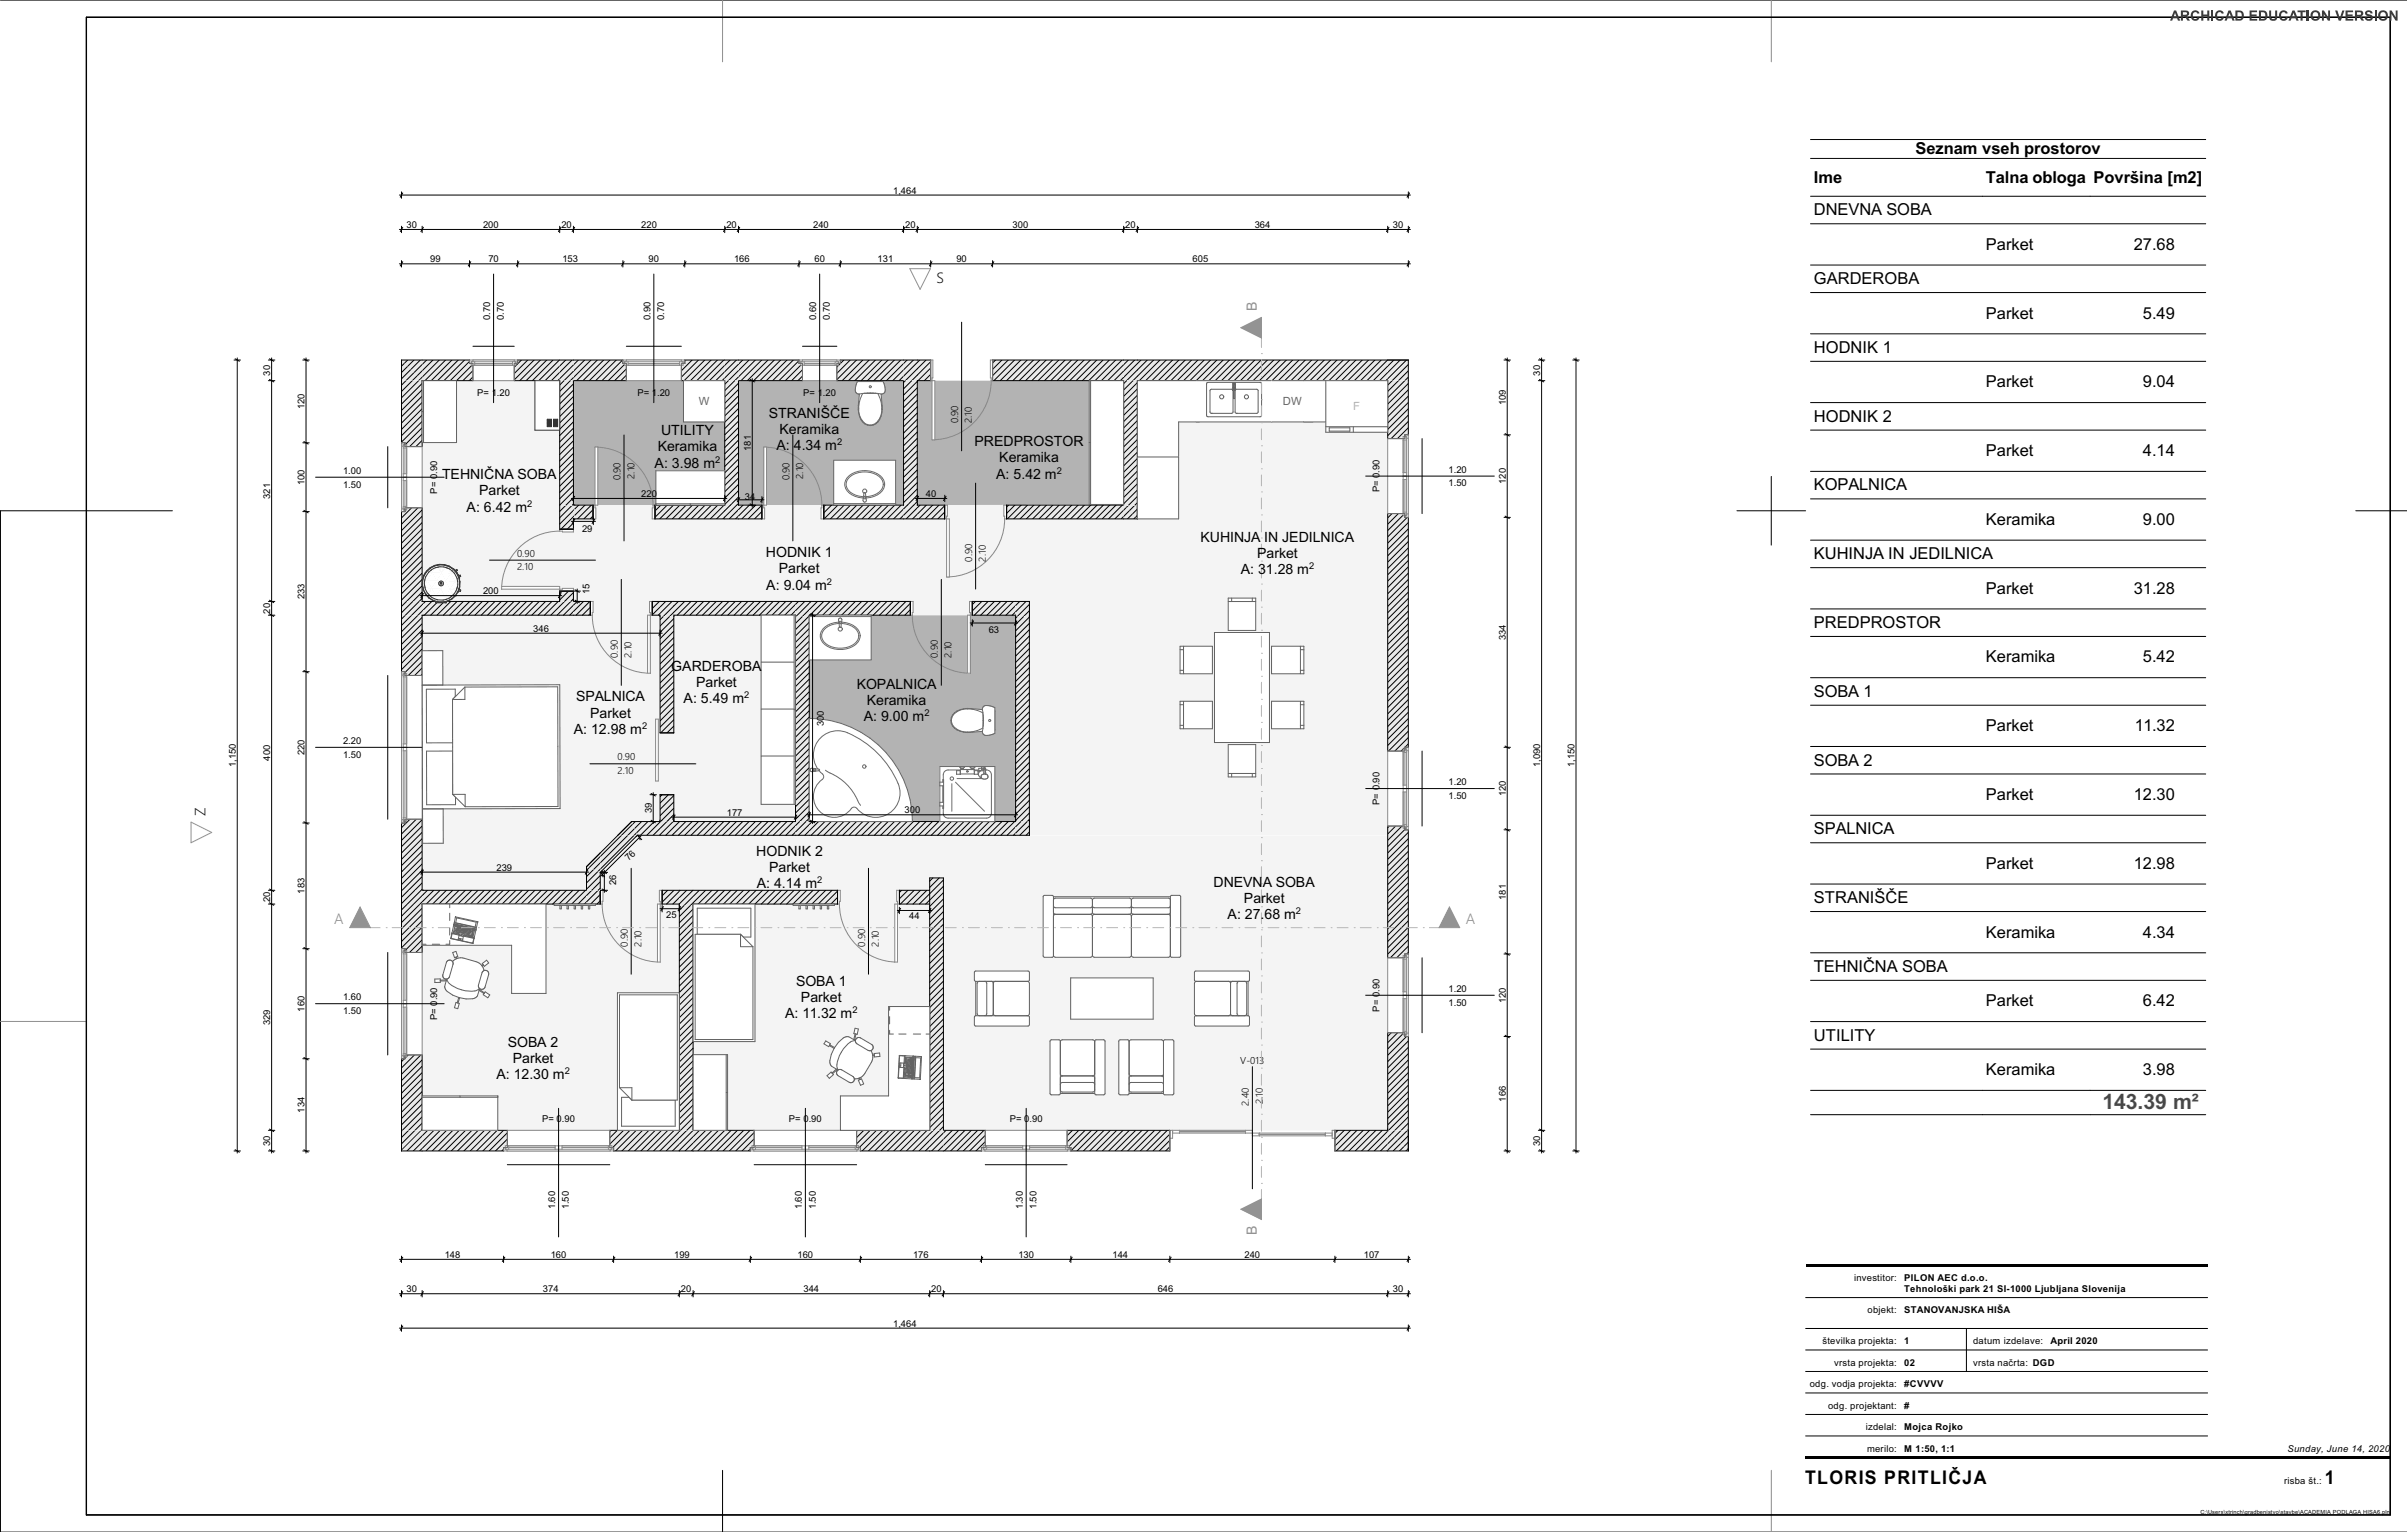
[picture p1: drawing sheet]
<svg xmlns="http://www.w3.org/2000/svg" width="700mm" height="445mm" viewBox="0 0 700 445" stroke-linecap="round" stroke-linejoin="round" font-family="sans-serif">
<defs><g id="words">
<text font-size="6.2" fill="#4c4c4c" x="611.4" y="322.6">143.39 m²</text>
<g font-size="5.5">
<text x="524.9" y="431.6">TLORIS PRITLIČJA</text>
<text x="676.1" y="431.6">1</text>
</g>
<g font-size="4.8">
<text x="557" y="44.9">Seznam vseh prostorov</text>
<text x="527.5" y="53.1">Ime</text>
<text x="577.5" y="53.1">Talna obloga Površina [m2]</text>
<text x="527.5" y="62.6">DNEVNA SOBA</text>
<text x="577.5" y="72.6">Parket</text>
<text x="620.5" y="72.6">27.68</text>
<text x="527.5" y="82.6">GARDEROBA</text>
<text x="577.5" y="92.6">Parket</text>
<text x="623.2" y="92.6">5.49</text>
<text x="527.5" y="102.6">HODNIK 1</text>
<text x="577.5" y="112.6">Parket</text>
<text x="623.2" y="112.6">9.04</text>
<text x="527.5" y="122.6">HODNIK 2</text>
<text x="577.5" y="132.6">Parket</text>
<text x="623.2" y="132.6">4.14</text>
<text x="527.5" y="142.6">KOPALNICA</text>
<text x="577.5" y="152.6">Keramika</text>
<text x="623.2" y="152.6">9.00</text>
<text x="527.5" y="162.6">KUHINJA IN JEDILNICA</text>
<text x="577.5" y="172.6">Parket</text>
<text x="620.5" y="172.6">31.28</text>
<text x="527.5" y="182.6">PREDPROSTOR</text>
<text x="577.5" y="192.6">Keramika</text>
<text x="623.2" y="192.6">5.42</text>
<text x="527.5" y="202.6">SOBA 1</text>
<text x="577.5" y="212.6">Parket</text>
<text x="620.9" y="212.6">11.32</text>
<text x="527.5" y="222.6">SOBA 2</text>
<text x="577.5" y="232.6">Parket</text>
<text x="620.5" y="232.6">12.30</text>
<text x="527.5" y="242.6">SPALNICA</text>
<text x="577.5" y="252.6">Parket</text>
<text x="620.5" y="252.6">12.98</text>
<text x="527.5" y="262.6">STRANIŠČE</text>
<text x="577.5" y="272.6">Keramika</text>
<text x="623.2" y="272.6">4.34</text>
<text x="527.5" y="282.6">TEHNIČNA SOBA</text>
<text x="577.5" y="292.6">Parket</text>
<text x="623.2" y="292.6">6.42</text>
<text x="527.5" y="302.6">UTILITY</text>
<text x="577.5" y="312.6">Keramika</text>
<text x="623.2" y="312.6">3.98</text>
</g>
<g font-size="4.2" fill="#1d1d1d">
<text x="272.4" y="82.3">S</text>
<text x="59.8" y="237.3" transform="rotate(-90 59.8 237.3)">Z</text>
</g>
<g font-size="4.2" fill="#919191">
<text x="97.1" y="268.6">A</text>
<text x="426.3" y="268.6">A</text>
</g>
<g font-size="4.1" fill="#919191">
<text x="365.5" y="90.5" transform="rotate(-90 365.5 90.5)">B</text>
<text x="365.5" y="359.2" transform="rotate(-90 365.5 359.2)">B</text>
</g>
<g font-size="4.1">
<text x="223.6" y="121.5">STRANIŠČE</text>
<text x="191.3" y="131.3">Keramika</text>
<text x="192.2" y="126.6">UTILITY</text>
<text x="225.8" y="131">A:</text>
<text x="226.7" y="126.2">Keramika</text>
<text x="230.9" y="131">4.34 m</text>
<text x="283.4" y="129.7">PREDPROSTOR</text>
<text x="190.4" y="136">A: 3.98 m</text>
<text x="290.6" y="134.5">Keramika</text>
<text x="128.6" y="139.4">TEHNIČNA SOBA</text>
<text x="289.7" y="139.2">A: 5.42 m</text>
<text x="135.7" y="148.8">A: 6.42 m</text>
<text x="139.3" y="144.1">Parket</text>
<text x="349.1" y="157.5">KUHINJA IN JEDILNICA</text>
<text x="222.7" y="162">HODNIK 1</text>
<text x="226.5" y="166.7">Parket</text>
<text x="360.8" y="166.9">A: 31.28 m</text>
<text x="365.6" y="162.2">Parket</text>
<text x="222.9" y="171.5">A: 9.04 m</text>
<text x="195.2" y="195.1">GARDEROBA</text>
<text x="167.5" y="204">SPALNICA</text>
<text x="202.4" y="199.8">Parket</text>
<text x="249.1" y="200.3">KOPALNICA</text>
<text x="171.6" y="208.7">Parket</text>
<text x="198.8" y="204.6">A: 5.49 m</text>
<text x="251.2" y="209.7">A: 9.00 m</text>
<text x="252.1" y="205">Keramika</text>
<text x="166.9" y="213.4">A: 12.98 m</text>
<text x="219.9" y="248.8">HODNIK 2</text>
<text x="223.7" y="253.5">Parket</text>
<text x="353" y="257.8">DNEVNA SOBA</text>
<text x="220.1" y="258.3">A: 4.14 m</text>
<text x="361.8" y="262.5">Parket</text>
<text x="357" y="267.2">A: 27.</text>
<text x="367.8" y="267.2">68 m</text>
<text x="231.5" y="286.7">SOBA 1</text>
<text x="232.9" y="291.4">Parket</text>
<text x="228.3" y="296.1">A: 11.32 m</text>
<text x="147.7" y="304.4">SOBA 2</text>
<text x="149.1" y="309.1">Parket</text>
<text x="144.4" y="313.8">A: 12.30 m</text>
</g>
<g font-size="3.3" fill="#686868">
<text x="203.2" y="117.8">W</text>
<text x="373.1" y="117.8">DW</text>
</g>
<text font-size="3.3" fill="#b3b3b3" x="393.6" y="119.3">F</text>
<g font-size="2.8">
<text x="278.7" y="123.1" transform="rotate(-90 278.7 123.1)">0.90</text>
<text x="282.7" y="123.1" transform="rotate(-90 282.7 123.1)">2.10</text>
<text x="180.5" y="139.7" transform="rotate(-90 180.5 139.7)">0.90</text>
<text x="184.5" y="139.3" transform="rotate(-90 184.5 139.3)">2.10</text>
<text x="229.6" y="139.7" transform="rotate(-90 229.6 139.7)">0.90</text>
<text x="233.6" y="139.3" transform="rotate(-90 233.6 139.3)">2.10</text>
<text x="150.4" y="161.9">0.90</text>
<text x="150.4" y="165.9">2.10</text>
<text x="282.7" y="163.3" transform="rotate(-90 282.7 163.3)">0.90</text>
<text x="286.7" y="163.3" transform="rotate(-90 286.7 163.3)">2.10</text>
<text x="179.7" y="191.3" transform="rotate(-90 179.7 191.3)">0.90</text>
<text x="183.7" y="191.3" transform="rotate(-90 183.7 191.3)">2.10</text>
<text x="272.8" y="191.3" transform="rotate(-90 272.8 191.3)">0.90</text>
<text x="276.8" y="191.3" transform="rotate(-90 276.8 191.3)">2.10</text>
<text x="179.6" y="221.1">0.90</text>
<text x="179.6" y="225.1">2.10</text>
<text x="182.6" y="275.3" transform="rotate(-90 182.6 275.3)">0.90</text>
<text x="186.6" y="275.3" transform="rotate(-90 186.6 275.3)">2.10</text>
<text x="251.6" y="275.3" transform="rotate(-90 251.6 275.3)">0.90</text>
<text x="255.6" y="275.3" transform="rotate(-90 255.6 275.3)">2.10</text>
<text x="360.7" y="309.3">V-013</text>
<text x="363.2" y="321.6" transform="rotate(-90 363.2 321.6)">2.40</text>
<text x="367.2" y="321.1" transform="rotate(-90 367.2 321.1)">2.10</text>
</g>
<g font-size="2.7">
<text x="259.7" y="56.3">1,464</text>
<text x="118.2" y="66.3">30</text>
<text x="140.5" y="66.3">200</text>
<text x="163.2" y="66.3">20</text>
<text x="186.5" y="66.3">220</text>
<text x="211.2" y="66.3">20</text>
<text x="236.5" y="66.3">240</text>
<text x="263.2" y="66.3">20</text>
<text x="294.5" y="66.3">300</text>
<text x="327.2" y="66.3">20</text>
<text x="364.9" y="66.3">364</text>
<text x="405" y="66.3">30</text>
<text x="125.1" y="76.3">99</text>
<text x="142" y="76.3">70</text>
<text x="163.6" y="76.3">153</text>
<text x="188.6" y="76.3">90</text>
<text x="213.5" y="76.3">166</text>
<text x="236.9" y="76.3">60</text>
<text x="255.2" y="76.3">131</text>
<text x="278.1" y="76.3">90</text>
<text x="346.8" y="76.3">605</text>
<text x="142.5" y="93" transform="rotate(-90 142.5 93)">0.70</text>
<text x="146.5" y="93" transform="rotate(-90 146.5 93)">0.70</text>
<text x="189.1" y="93" transform="rotate(-90 189.1 93)">0.90</text>
<text x="193.1" y="93" transform="rotate(-90 193.1 93)">0.70</text>
<text x="237.4" y="93" transform="rotate(-90 237.4 93)">0.60</text>
<text x="241.4" y="93" transform="rotate(-90 241.4 93)">0.70</text>
<text x="78.6" y="109.2" transform="rotate(-90 78.6 109.2)">30</text>
<text x="447.9" y="109.2" transform="rotate(-90 447.9 109.2)">30</text>
<text x="88.6" y="119" transform="rotate(-90 88.6 119)">120</text>
<text x="138.8" y="115.1">P= 1.20</text>
<text x="185.4" y="115.1">P= 1.20</text>
<text x="233.6" y="115.1">P= 1.20</text>
<text x="437.9" y="117.8" transform="rotate(-90 437.9 117.8)">109</text>
<text x="218.4" y="131.1" transform="rotate(-90 218.4 131.1)">181</text>
<text x="243.4" y="129.5">2</text>
<text x="99.8" y="137.8">1.00</text>
<text x="208" y="134.5">2</text>
<text x="307.3" y="137.7">2</text>
<text x="421.2" y="137.4">1.20</text>
<text x="88.6" y="141" transform="rotate(-90 88.6 141)">100</text>
<text x="99.8" y="141.8">1.50</text>
<text x="127.2" y="143.5" transform="rotate(-90 127.2 143.5)">P= 0.90</text>
<text x="401.2" y="143.2" transform="rotate(-90 401.2 143.2)">P= 0.90</text>
<text x="421.2" y="141.4">1.50</text>
<text x="437.9" y="140.7" transform="rotate(-90 437.9 140.7)">120</text>
<text x="78.6" y="145.1" transform="rotate(-90 78.6 145.1)">321</text>
<text x="153.3" y="147.4">2</text>
<text x="186.5" y="144.5">220</text>
<text x="216.7" y="145.5">34</text>
<text x="269.2" y="144.5">40</text>
<text x="169.3" y="154.7">29</text>
<text x="380.7" y="165.5">2</text>
<text x="140.5" y="172.8">200</text>
<text x="171.5" y="172.8" transform="rotate(-90 171.5 172.8)">15</text>
<text x="240.5" y="170">2</text>
<text x="78.6" y="178.4" transform="rotate(-90 78.6 178.4)">20</text>
<text x="88.6" y="174.3" transform="rotate(-90 88.6 174.3)">233</text>
<text x="155.1" y="183.7">346</text>
<text x="287.5" y="184">63</text>
<text x="437.9" y="186.2" transform="rotate(-90 437.9 186.2)">334</text>
<text x="216.4" y="203.1">2</text>
<text x="268.8" y="208.3">2</text>
<text x="186.7" y="211.9">2</text>
<text x="239.6" y="211.2" transform="rotate(-90 239.6 211.2)">300</text>
<text x="78.6" y="221.2" transform="rotate(-90 78.6 221.2)">400</text>
<text x="88.6" y="219.6" transform="rotate(-90 88.6 219.6)">220</text>
<text x="99.8" y="220.3">1.50</text>
<text x="99.8" y="216.3">2.20</text>
<text x="127.2" y="217.9" transform="rotate(-90 127.2 217.9)">0.</text>
<text x="68.6" y="223.1" transform="rotate(-90 68.6 223.1)">1,150</text>
<text x="127.2" y="222.1" transform="rotate(-90 127.2 222.1)">P=</text>
<text x="447.9" y="223.1" transform="rotate(-90 447.9 223.1)">1,090</text>
<text x="457.9" y="223.1" transform="rotate(-90 457.9 223.1)">1,150</text>
<text x="421.2" y="232.3">1.50</text>
<text x="421.2" y="228.3">1.20</text>
<text x="437.9" y="231.6" transform="rotate(-90 437.9 231.6)">120</text>
<text x="189.6" y="236.5" transform="rotate(-90 189.6 236.5)">39</text>
<text x="211.4" y="237.2">177</text>
<text x="263.1" y="236.5">300</text>
<text x="401.2" y="234.1" transform="rotate(-90 401.2 234.1)">P= 0.90</text>
<text x="182.9" y="250.4" transform="rotate(-45 182.9 250.4)">76</text>
<text x="144.4" y="253.2">239</text>
<text x="179.1" y="257.4" transform="rotate(-90 179.1 257.4)">26</text>
<text x="237.7" y="256.8">2</text>
<text x="78.6" y="262.4" transform="rotate(-90 78.6 262.4)">20</text>
<text x="88.6" y="259.9" transform="rotate(-90 88.6 259.9)">183</text>
<text x="437.9" y="261.6" transform="rotate(-90 437.9 261.6)">181</text>
<text x="193.8" y="267">25</text>
<text x="264.4" y="267.3">44</text>
<text x="376.9" y="265.8">2</text>
<text x="99.8" y="290.9">1.60</text>
<text x="421.2" y="292.4">1.50</text>
<text x="421.2" y="288.4">1.20</text>
<text x="437.9" y="291.7" transform="rotate(-90 437.9 291.7)">120</text>
<text x="78.6" y="298.1" transform="rotate(-90 78.6 298.1)">329</text>
<text x="88.6" y="294.2" transform="rotate(-90 88.6 294.2)">160</text>
<text x="99.8" y="294.9">1.50</text>
<text x="127.2" y="296.6" transform="rotate(-90 127.2 296.6)">P= 0.90</text>
<text x="247.9" y="294.7">2</text>
<text x="401.2" y="294.2" transform="rotate(-90 401.2 294.2)">P= 0.90</text>
<text x="164.2" y="312.4">2</text>
<text x="88.6" y="323.6" transform="rotate(-90 88.6 323.6)">134</text>
<text x="437.9" y="320.3" transform="rotate(-90 437.9 320.3)">166</text>
<text x="157.7" y="326.3">P= 0.90</text>
<text x="229.5" y="326.3">P= 0.90</text>
<text x="293.7" y="326.3">P= 0.90</text>
<text x="78.6" y="333.2" transform="rotate(-90 78.6 333.2)">30</text>
<text x="447.9" y="333.2" transform="rotate(-90 447.9 333.2)">30</text>
<text x="161.4" y="351.7" transform="rotate(-90 161.4 351.7)">1.60</text>
<text x="165.4" y="351.7" transform="rotate(-90 165.4 351.7)">1.50</text>
<text x="233.2" y="351.7" transform="rotate(-90 233.2 351.7)">1.60</text>
<text x="237.2" y="351.7" transform="rotate(-90 237.2 351.7)">1.50</text>
<text x="297.4" y="351.7" transform="rotate(-90 297.4 351.7)">1.30</text>
<text x="301.4" y="351.7" transform="rotate(-90 301.4 351.7)">1.50</text>
<text x="129.3" y="365.8">148</text>
<text x="160.2" y="365.8">160</text>
<text x="196.1" y="365.8">199</text>
<text x="231.9" y="365.8">160</text>
<text x="265.5" y="365.8">176</text>
<text x="296.2" y="365.8">130</text>
<text x="323.5" y="365.8">144</text>
<text x="361.9" y="365.8">240</text>
<text x="396.6" y="365.8">107</text>
<text x="118.2" y="375.8">30</text>
<text x="157.9" y="375.8">374</text>
<text x="198" y="375.8">20</text>
<text x="233.7" y="375.8">344</text>
<text x="270.8" y="375.8">20</text>
<text x="336.7" y="375.8">646</text>
<text x="405" y="375.8">30</text>
<text x="539.2" y="372.5">investitor:</text>
<text x="553.8" y="372.5">PILON AEC d.o.o.</text>
<text x="553.8" y="375.6">Tehnološki park 21 SI-1000 Ljubljana Slovenija</text>
<text x="543.1" y="381.9">objekt:</text>
<text x="553.8" y="381.9">STANOVANJSKA HIŠA</text>
<text x="259.7" y="385.8">1,464</text>
<text x="530" y="390.9">številka projekta:</text>
<text x="553.8" y="390.9">1</text>
<text x="573.8" y="390.9">datum izdelave:</text>
<text x="596.3" y="390.9">April 2020</text>
<text x="533.4" y="397.1">vrsta projekta:</text>
<text x="553.8" y="397.1">02</text>
<text x="573.8" y="397.1">vrsta načrta: DGD</text>
<text x="526.3" y="403.4">odg. vodja projekta:</text>
<text x="553.8" y="403.4">#CVVVV</text>
<text x="531.6" y="409.6">odg. projektant:</text>
<text x="553.8" y="409.6">#</text>
<text x="542.6" y="415.9">izdelal:</text>
<text x="553.8" y="415.9">Mojca Rojko</text>
<text x="543" y="422.1">merilo:</text>
<text x="553.8" y="422.1">M 1:50, 1:1</text>
<text x="665.2" y="422.1">Sunday, June 14, 2020</text>
<text x="664.3" y="431.6">risba št.:</text>
</g>
<text font-size="1.6" x="639.9" y="440.1">C:\Users\xtrinch\gradbenistvo\stavbe\ACADEMIA PODLAGA HISA6.pln</text>
<text font-size="1.4" fill="#fff" x="0" y="444.1">GSEducationalVersion</text>
</g></defs>
<g fill="none" stroke="#000" stroke-width=".29">
<path d="M.1 0h699.9M515.1 138.5v20M50.1 148.5h-50v297h699.9M505.1 148.5h20M685.1 148.5h14.9M525.1 377.3h116.9M525.1 398.8h116.9M525.1 392.6h116.9M525.1 386.3h116.9M571.9 386.3v12.5M525.1 411.3h116.9M525.1 405.1h116.9"/>
<path d="M525.1 417.6h116.9M210.1 427.6v17.9"/>
</g>
<path d="M25.1 5h670v435.5h-670z" fill="none" stroke="#919191" stroke-width=".29"/>
<path d="M210.1 0v18M515.1 0v18M.1 297h25M515.1 427.6v17.9" fill="none" stroke="#8f8f8f" stroke-width=".29"/>
<g fill="#000">
<path d="M525.1 367.5h116.9v.8h-116.9z" fill-rule="evenodd"/>
<path d="M525.1 423.4h170v.8h-170z" fill-rule="evenodd"/>
</g>
<!-- layer: A_POVRSINE -->
<g fill="#f4f4f4">
<path d="M122.8 110.7h40v64.2h-40z" fill-rule="evenodd"/>
<path d="M174.6 253.7l10.8-10.7h89v12.3h-4v3.6h-8.8v4h-18.1v-4h-51v4h-17.9z" fill-rule="evenodd"/>
</g>
<g fill="#b3b3b3">
<path d="M166.8 110.7h44l-.1 36.2h-43.9z" fill-rule="evenodd"/>
<path d="M214.8 110.7h48v36.2h-48z" fill-rule="evenodd"/>
<path d="M266.8 110.7h60v36l-60 .2z" fill-rule="evenodd"/>
</g>
<g fill="#f4f4f4">
<path d="M122.8 178.9h69.2v60h-8.3l-13.1 13.1v6.9h-47.8z" fill-rule="evenodd"/>
<path d="M196 178.9h35.3v60h-35.3v-7.8h-4.1v-17.9h4.1z" fill-rule="evenodd"/>
</g>
<path d="M235.3 178.9h60.1v60h-60.1z" fill-rule="evenodd" fill="#b3b3b3"/>
<g fill="#f4f4f4">
<path d="M122.8 262.9h74.8v65.8h-74.8z" fill-rule="evenodd"/>
<path d="M201.6 262.9h68.8v65.8h-68.8z" fill-rule="evenodd"/>
<path d="M162.8 154h4v-3.1h5.8v-4h17.9v4h31.1v-4h18v4h35.1v-4h18.1v4h6.6v24h-16.7v4h-18v-4h-75v4h-18v-4h-4.9v-3h-4z" fill-rule="evenodd"/>
<path d="M330.8 110.7h72.8v132.2h-104.2v-92h31.4z" fill-rule="evenodd"/>
<path d="M274.4 243h129.2v85.7h-129.2z" fill-rule="evenodd"/>
</g>
<!-- layer: A_KONS_zid zunanji -->
<path d="M116.8 328.7h6l-6 6z" fill="#e9e9e9"/>
<path d="M117 328.7l-.2 .2M118.8 328.7l-2 2.1M120.7 328.7l-3.9 3.9M122.5 328.7l-5.7 5.8" fill="none" stroke="#000" stroke-width=".29"/>
<path d="M403.6 328.7h6v6z" fill="#e9e9e9"/>
<path d="M403.8 328.7l-.1 .1M405.7 328.7l-1.1 1M407.5 328.7l-2 2M409.3 328.7l-2.9 2.9M409.6 334l-.4 .3M409.6 332.1l-1.3 1.3M409.6 330.3l-2.2 2.2" fill="none" stroke="#000" stroke-width=".29"/>
<path d="M122.8 328.7v6h-6z" fill="#e9e9e9"/>
<path d="M122.8 334l-.8 .7M122.8 332.1l-2.6 2.6M122.8 330.3l-4.4 4.4" fill="none" stroke="#000" stroke-width=".29"/>
<path d="M122.8 328.7h24.7v5h-1.1v1h-23.6z" fill-rule="evenodd" fill="#e9e9e9"/>
<g fill="none" stroke="#000" stroke-width=".29">
<path d="M124.4 328.7l-1.6 1.6M126.2 328.7l-3.4 3.4M128 328.7l-5.2 5.3M129.9 328.7l-6 6M131.7 328.7l-6 6M133.6 328.7l-6 6M135.4 328.7l-6 6M137.2 328.7l-6 6M139.1 328.7l-6 6M140.9 328.7l-6 6M142.7 328.7l-6 6M144.6 328.7l-6 6"/>
<path d="M146.4 328.7l-6 6M146.4 334.2l-.5 .5M147.5 333.1l-.6 .6M147.5 331.3l-3.4 3.4M147.5 329.4l-5.2 5.3"/>
</g>
<path d="M177.3 328.7h20.3v6h-19.2v-1h-1.1z" fill-rule="evenodd" fill="#e9e9e9"/>
<g fill="none" stroke="#000" stroke-width=".29">
<path d="M177.7 328.7l-.4 .3M179.5 328.7l-2.2 2.2M181.4 328.7l-4.1 4M183.2 328.7l-5 5M185 328.7l-6 6M186.9 328.7l-6 6M188.7 328.7l-6 6M190.5 328.7l-6 6M192.4 328.7l-6 6M194.2 328.7l-6 6M196.1 328.7l-6 6M197.6 334.5l-.2 .2"/>
<path d="M197.6 332.7l-2 2M197.6 330.9l-3.9 3.8M197.6 329l-5.7 5.7"/>
</g>
<path d="M197.6 328.7h4v6h-4z" fill-rule="evenodd" fill="#e9e9e9"/>
<path d="M197.9 328.7l-.3 .3M199.7 328.7l-2.1 2.2M201.6 334.2l-.5 .5M201.6 332.4l-2.3 2.3M201.6 330.5l-4 4M201.6 328.7l-4 4" fill="none" stroke="#000" stroke-width=".29"/>
<path d="M201.6 328.7h17.7v5h-1.1v1h-16.6z" fill-rule="evenodd" fill="#e9e9e9"/>
<g fill="none" stroke="#000" stroke-width=".29">
<path d="M201.6 328.7h.1M203.4 328.7l-1.8 1.8M205.3 328.7l-3.7 3.7M207.1 328.7l-5.5 5.5M208.9 328.7l-6 6M210.8 328.7l-6 6M212.6 328.7l-6 6M214.4 328.7l-6 6M216.3 328.7l-6 6M218.1 328.7l-6 6M218.2 334.1l-.6 .6M219.3 333l-.7 .7"/>
<path d="M219.3 331.2l-3.5 3.5M219.3 329.3l-5.3 5.4"/>
</g>
<path d="M249.1 328.7h21.3v6h-20.2v-1h-1.1z" fill-rule="evenodd" fill="#e9e9e9"/>
<g fill="none" stroke="#000" stroke-width=".29">
<path d="M249.4 328.7l-.3 .3M251.2 328.7l-2.1 2.1M253.1 328.7l-4 3.9M254.9 328.7l-5 5M256.7 328.7l-6 6M258.6 328.7l-6 6M260.4 328.7l-6 6M262.2 328.7l-6 6M264.1 328.7l-6 6M265.9 328.7l-6 6M267.8 328.7l-6 6M269.6 328.7l-6 6"/>
<path d="M270.4 333.4l-1.3 1.3M270.4 331.6l-3.1 3.1M270.4 329.8l-5 4.9"/>
</g>
<path d="M270.4 328.7h4v6h-4z" fill-rule="evenodd" fill="#e9e9e9"/>
<path d="M271.4 328.7l-1 1.1M273.3 328.7l-2.9 2.9M274.4 333.1l-1.6 1.6M274.4 331.3l-3.4 3.4M274.4 329.4l-4 4" fill="none" stroke="#000" stroke-width=".29"/>
<path d="M274.4 328.7h12.1v5h-1.1v1h-11z" fill-rule="evenodd" fill="#e9e9e9"/>
<path d="M275.1 328.7l-.7 .7M277 328.7l-2.6 2.6M278.8 328.7l-4.4 4.4M280.6 328.7l-6 6M282.5 328.7l-6 6M284.3 328.7l-6 6M286.1 328.7l-6 6M286.5 332l-2.7 2.7M286.5 330.2l-4.5 4.5" fill="none" stroke="#000" stroke-width=".29"/>
<path d="M310.3 328.7h29.9v6h-28.8v-1h-1.1z" fill-rule="evenodd" fill="#e9e9e9"/>
<g fill="none" stroke="#000" stroke-width=".29">
<path d="M311.9 328.7l-1.6 1.6M313.7 328.7l-3.4 3.4M315.6 328.7l-5 5M317.4 328.7l-6 6M319.2 328.7l-6 6M321.1 328.7l-6 6M322.9 328.7l-6 6M324.8 328.7l-6 6M326.6 328.7l-6 6M328.4 328.7l-6 6M330.3 328.7l-6 6M332.1 328.7l-6 6"/>
<path d="M333.9 328.7l-6 6M335.8 328.7l-6 6M337.6 328.7l-6 6M339.5 328.7l-6 6M340.2 333.5l-1.2 1.2M340.2 331.6l-3.1 3.1M340.2 329.8l-4.9 4.9"/>
</g>
<path d="M388.2 328.7h15.4v6h-15.4z" fill-rule="evenodd" fill="#e9e9e9"/>
<path d="M389.1 328.7l-.9 .9M390.9 328.7l-2.7 2.7M392.8 328.7l-4.6 4.6M394.6 328.7l-6 6M396.5 328.7l-6 6M398.3 328.7l-6 6M400.1 328.7l-6 6M402 328.7l-6 6M403.6 334.5l-.3 .2M403.6 332.6l-2.1 2.1M403.6 330.8l-3.9 3.9M403.6 328.9l-5.8 5.8" fill="none" stroke="#000" stroke-width=".29"/>
<path d="M403.6 328.7l6 6h-6z" fill="#e9e9e9"/>
<path d="M403.7 328.8l-.1 .1M404.6 329.7l-1 1.1M405.5 330.7l-1.9 1.9M406.4 331.6l-2.8 2.9M407.4 332.5l-2.2 2.2M408.3 333.4l-1.3 1.3M409.2 334.3l-.4 .4" fill="none" stroke="#000" stroke-width=".29"/>
<g fill="#fff">
<path d="M147.5 328.7h29.8v5h1.1v1h-32v-1h1.1z" fill-rule="evenodd"/>
<path d="M219.3 328.7h29.8v5h1.1v1h-32v-1h1.1z" fill-rule="evenodd"/>
<path d="M286.5 328.7h23.8v5h1.1v1h-26v-1h1.1z" fill-rule="evenodd"/>
</g>
<g fill="none" stroke="#000" stroke-width=".29">
<path d="M116.8 328.7v6h29.6M122.8 328.3v.4h24.7M147.5 338.7h29.8M178.4 334.7h39.8M197.6 328.3v.4h-20.3M201.6 328.3v.4h17.7M250.2 334.7h35.2M270.4 328.3v.4h-21.3M274.4 328.3v.4h12.1M310.3 328.7h29.9M311.4 334.7h28.8M403.6 328.3v.4h-15.4"/>
<path d="M409.6 328.7v6h-21.4"/>
</g>
<path d="M147.5 328.7v5h-1.1v1M177.3 328.7v5h1.1v1M219.3 328.7v5h-1.1v1M249.1 328.7v5h1.1v1M286.5 328.7v5h-1.1v1M310.3 328.7v5h1.1v1M340.2 328.7v6M388.2 328.7v6" fill="none" stroke="#6a6a6a" stroke-width=".29"/>
<path d="M147.5 334.7h29.8M147.5 328.7h29.8" fill="none" stroke="#888" stroke-width=".29"/>
<g fill="#fff">
<path d="M146.4 333.7h.5v.5h.5v.5h-1z" fill-rule="evenodd"/>
<path d="M147.9 333.2h13.5v1h1v.5h-15v-.5h.5z" fill-rule="evenodd"/>
<path d="M146.9 333.2h1v1h-1z" fill-rule="evenodd"/>
<path d="M161.4 333.2h1v1h-1z" fill-rule="evenodd"/>
<path d="M147.9 333.2h13.5v1h-13.5z" fill-rule="evenodd"/>
<path d="M177.9 333.7h.5v1h-1v-.5h.5z" fill-rule="evenodd"/>
<path d="M163.4 333.2h13.5v1h.5v.5h-15v-.5h1z" fill-rule="evenodd"/>
<path d="M162.4 333.2h1v1h-1z" fill-rule="evenodd"/>
<path d="M176.9 333.2h1v1h-1z" fill-rule="evenodd"/>
<path d="M163.4 333.2h13.5v1h-13.5z" fill-rule="evenodd"/>
</g>
<g fill="none" stroke="#888" stroke-width=".29">
<path d="M146.4 333.7h.5M146.4 334.7h32M146.9 333.2h31v1h-31zM147.4 334.2v.5M147.9 333.7h13.5M147.9 333.2v1M161.4 333.2v1M162.4 333.2v1M163.4 333.7h13.5M163.4 333.2v1M176.9 333.2v1M177.4 334.2v.5"/>
<path d="M177.9 333.7h.5M219.3 334.7h29.8M219.3 328.7h29.8"/>
</g>
<path d="M147.5 328.7v5h-1.1v1M177.3 328.7v5h1.1v1" fill="none" stroke="#6a6a6a" stroke-width=".29"/>
<path d="M219.3 338.7h29.8" fill="none" stroke="#000" stroke-width=".29"/>
<g fill="#fff">
<path d="M218.2 333.7h.5v.5h.5v.5h-1z" fill-rule="evenodd"/>
<path d="M219.7 333.2h13.5v1h1v.5h-15v-.5h.5z" fill-rule="evenodd"/>
<path d="M218.7 333.2h1v1h-1z" fill-rule="evenodd"/>
<path d="M233.2 333.2h1v1h-1z" fill-rule="evenodd"/>
<path d="M219.7 333.2h13.5v1h-13.5z" fill-rule="evenodd"/>
<path d="M249.2 334.2h.5v-.5h.5v1h-1z" fill-rule="evenodd"/>
<path d="M234.2 334.2h1v-1h13.5v1h.5v.5h-15z" fill-rule="evenodd"/>
<path d="M234.2 333.2h1v1h-1z" fill-rule="evenodd"/>
<path d="M248.7 333.2h1v1h-1z" fill-rule="evenodd"/>
<path d="M235.2 333.2h13.5v1h-13.5z" fill-rule="evenodd"/>
</g>
<g fill="none" stroke="#888" stroke-width=".29">
<path d="M218.2 333.7h.5M218.2 334.7h32M218.7 333.2h31v1h-31zM219.2 334.2v.5M219.7 333.7h13.5M219.7 333.2v1M233.2 333.2v1M234.2 333.2v1M235.2 333.7h13.5M235.2 333.2v1M248.7 333.2v1M249.2 334.2v.5"/>
<path d="M249.7 333.7h.5M286.5 334.7h23.8M286.5 328.7h23.8"/>
</g>
<path d="M219.3 328.7v5h-1.1v1M249.1 328.7v5h1.1v1" fill="none" stroke="#6a6a6a" stroke-width=".29"/>
<path d="M286.5 338.7h23.8" fill="none" stroke="#000" stroke-width=".29"/>
<g fill="#fff">
<path d="M310.4 334.2h.5v-.5h.5v1h-1z" fill-rule="evenodd"/>
<path d="M298.4 334.2h1v-1h10.5v1h.5v.5h-12z" fill-rule="evenodd"/>
<path d="M309.9 333.2h1v1h-1z" fill-rule="evenodd"/>
<path d="M298.4 333.2h1v1h-1z" fill-rule="evenodd"/>
<path d="M299.4 333.2h10.5v1h-10.5z" fill-rule="evenodd"/>
<path d="M285.4 333.7h.5v.5h.5v.5h-1z" fill-rule="evenodd"/>
<path d="M286.9 333.2h10.5v1h1v.5h-12v-.5h.5z" fill-rule="evenodd"/>
<path d="M297.4 333.2h1v1h-1z" fill-rule="evenodd"/>
<path d="M285.9 333.2h1v1h-1z" fill-rule="evenodd"/>
<path d="M286.9 333.2h10.5v1h-10.5z" fill-rule="evenodd"/>
</g>
<g fill="none" stroke="#888" stroke-width=".29">
<path d="M285.4 333.7h.5M285.4 334.7h26M285.9 333.2h25v1h-25zM286.4 334.2v.5M286.9 333.7h10.5M286.9 333.2v1M297.4 333.2v1M298.4 333.2v1M299.4 333.7h10.5M299.4 333.2v1M309.9 333.2v1M310.4 334.2v.5"/>
<path d="M310.9 333.7h.5"/>
</g>
<path d="M286.5 328.7v5h-1.1v1M310.3 328.7v5h1.1v1" fill="none" stroke="#6a6a6a" stroke-width=".29"/>
<g fill="#fff">
<path d="M387.4 328.7h.8v2.3h-.8z" fill-rule="evenodd"/>
<path d="M340.2 328.7h.8v2.3h-.8z" fill-rule="evenodd"/>
<path d="M362.2 328.7h2v.8h-2z" fill-rule="evenodd"/>
<path d="M341 328.7h2v.8h-2z" fill-rule="evenodd"/>
<path d="M343 328.7h19.2v.4h-19.2z" fill-rule="evenodd"/>
</g>
<path d="M343 328.7h19.2v.4h-19.2z" fill="none" stroke="#888" stroke-width=".29"/>
<path d="M343 329.1h19.2v.4h-19.2z" fill-rule="evenodd" fill="#fff"/>
<path d="M343 329.1h19.2v.4h-19.2z" fill="none" stroke="#888" stroke-width=".29"/>
<g fill="#fff">
<path d="M385.4 329.5h2v.8h-2z" fill-rule="evenodd"/>
<path d="M364.2 329.5h2v.8h-2z" fill-rule="evenodd"/>
<path d="M366.2 329.5h19.2v.4h-19.2z" fill-rule="evenodd"/>
</g>
<path d="M366.2 329.5h19.2v.4h-19.2z" fill="none" stroke="#888" stroke-width=".29"/>
<path d="M366.2 329.9h19.2v.4h-19.2z" fill-rule="evenodd" fill="#fff"/>
<path d="M341 328.7v2.3h-.8v-2.3h2.8v.8h-2M343 329.1h19.2M366.2 329.9h19.2M366.2 330.3v-.8h-4v-.8h2v1.6h23.2M387.4 329.5h-2v.8M387.4 328.7h.8v2.3h-.8z" fill="none" stroke="#888" stroke-width=".29"/>
<path d="M340.2 328.7v6M388.2 328.7v6" fill="none" stroke="#6a6a6a" stroke-width=".29"/>
<path d="M403.6 104.7h6l-6 6z" fill="#e9e9e9"/>
<path d="M405.4 104.7l-1.8 1.8M407.2 104.7l-3.6 3.6M409 104.7l-5.4 5.5" fill="none" stroke="#000" stroke-width=".29"/>
<path d="M403.6 110.7h6v15.7h-1v1.1h-5z" fill-rule="evenodd" fill="#e9e9e9"/>
<g fill="none" stroke="#000" stroke-width=".29">
<path d="M404.9 110.7l-1.3 1.3M406.7 110.7l-3.1 3.1M408.5 110.7l-4.9 5M409.6 118.9l-6 6M409.6 117l-6 6M409.6 115.2l-6 6M409.6 113.4l-6 6M409.6 111.5l-6 6M408.6 127.2l-.4 .3M409.6 126.2l-.3 .2M409.6 124.4l-3.2 3.1M409.6 122.5l-5 5"/>
<path d="M409.6 120.7l-6 6"/>
</g>
<path d="M403.6 149.3h5v1.1h1v66.9h-1v1.1h-5z" fill-rule="evenodd" fill="#e9e9e9"/>
<g fill="none" stroke="#000" stroke-width=".29">
<path d="M404.8 149.3l-1.2 1.3M406.7 149.3l-3.1 3.1M408.5 149.3l-4.9 5M409.2 150.4l-5.6 5.7M409.6 159.3l-6 6M409.6 157.5l-6 6M409.6 155.6l-6 6M409.6 153.8l-6 6M409.6 152l-6 6M409.6 179.5l-6 6M409.6 177.7l-6 6M409.6 175.9l-6 6"/>
<path d="M409.6 174l-6 6M409.6 172.2l-6 6M409.6 170.3l-6 6M409.6 168.5l-6 6M409.6 166.7l-6 6M409.6 164.8l-6 6M409.6 163l-6 6M409.6 161.2l-6 6M409.6 199.8l-6 6M409.6 197.9l-6 6M409.6 196.1l-6 6M409.6 194.2l-6 6"/>
<path d="M409.6 192.4l-6 6M409.6 190.6l-6 6M409.6 188.7l-6 6M409.6 186.9l-6 6M409.6 185.1l-6 6M409.6 183.2l-6 6M409.6 181.4l-6 6M409.6 216.3l-2.1 2.1M409.6 214.5l-4 3.9M409.6 212.6l-5.8 5.8M409.6 210.8l-6 6M409.6 209l-6 6"/>
<path d="M409.6 207.1l-6 6M409.6 205.3l-6 6M409.6 203.4l-6 6M409.6 201.6l-6 6"/>
</g>
<path d="M403.6 240.2h5v1.1h1v36.1h-1v1.1h-5z" fill-rule="evenodd" fill="#e9e9e9"/>
<g fill="none" stroke="#000" stroke-width=".29">
<path d="M404 240.2l-.4 .5M405.9 240.2l-2.3 2.3M407.7 240.2l-4.1 4.2M408.6 241.2l-5 5M409.6 258.6l-6 6M409.6 256.8l-6 6M409.6 254.9l-6 6M409.6 253.1l-6 6M409.6 251.2l-6 6M409.6 249.4l-6 6M409.6 247.6l-6 6M409.6 245.7l-6 6"/>
<path d="M409.6 243.9l-6 6M409.6 242l-6 6M408.6 278l-.6 .5M409.6 277l-.5 .4M409.6 275.1l-3.4 3.4M409.6 273.3l-5.2 5.2M409.6 271.5l-6 6M409.6 269.6l-6 6M409.6 267.8l-6 6M409.6 265.9l-6 6M409.6 264.1l-6 6M409.6 262.3l-6 6"/>
<path d="M409.6 260.4l-6 6"/>
</g>
<path d="M403.6 300.3h5v1.1h1v27.3h-6z" fill-rule="evenodd" fill="#e9e9e9"/>
<g fill="none" stroke="#000" stroke-width=".29">
<path d="M404.6 300.3l-1 1.1M406.5 300.3l-2.9 2.9M408.3 300.3l-4.7 4.7M409 301.4l-5.4 5.5M409.6 319.3l-6 6M409.6 317.4l-6 6M409.6 315.6l-6 6M409.6 313.7l-6 6M409.6 311.9l-6 6M409.6 310.1l-6 6M409.6 308.2l-6 6M409.6 306.4l-6 6"/>
<path d="M409.6 304.6l-6 6M409.6 302.7l-6 6M409.6 328.5l-.3 .2M409.6 326.6l-2.1 2.1M409.6 324.8l-3.9 3.9M409.6 322.9l-5.8 5.8M409.6 321.1l-6 6"/>
</g>
<path d="M403.6 110.7l6-6v6z" fill="#e9e9e9"/>
<path d="M409.6 109.7l-1.1 1M409.6 107.8l-2.9 2.9M409.6 106l-4.7 4.7" fill="none" stroke="#000" stroke-width=".29"/>
<g fill="#fff">
<path d="M403.6 127.5h5v-1.1h1v24h-1v-1.1h-5z" fill-rule="evenodd"/>
<path d="M403.6 218.4h5v-1.1h1v24h-1v-1.1h-5z" fill-rule="evenodd"/>
<path d="M403.6 278.5h5v-1.1h1v24h-1v-1.1h-5z" fill-rule="evenodd"/>
</g>
<path d="M403.2 110.7h.4v16.8M403.6 104.7h6v21.7M413.6 127.5v21.8M403.6 149.3v69.1M409.6 150.4v66.9M403.6 240.2v38.3M409.6 241.3v36.1M403.6 300.3v28.4M409.6 301.4v33.3" fill="none" stroke="#000" stroke-width=".29"/>
<path d="M409.6 126.4h-1v1.1h-5M403.6 149.3h5v1.1h1M409.6 217.3h-1v1.1h-5M403.6 240.2h5v1.1h1M409.6 277.4h-1v1.1h-5M403.6 300.3h5v1.1h1" fill="none" stroke="#6a6a6a" stroke-width=".29"/>
<path d="M403.6 127.5v21.8M409.6 127.5v21.8" fill="none" stroke="#888" stroke-width=".29"/>
<g fill="#fff">
<path d="M408.6 149.9h.5v-.5h.5v1h-1z" fill-rule="evenodd"/>
<path d="M409.1 138.4h.5v11h-.5v-.5h-1v-9.5h1z" fill-rule="evenodd"/>
<path d="M408.1 148.9h1v1h-1z" fill-rule="evenodd"/>
<path d="M408.1 138.4h1v1h-1z" fill-rule="evenodd"/>
<path d="M408.1 139.4h1v9.5h-1z" fill-rule="evenodd"/>
<path d="M408.6 126.4h1v1h-.5v-.5h-.5z" fill-rule="evenodd"/>
<path d="M408.1 127.9h1v-.5h.5v11h-.5v-1h-1z" fill-rule="evenodd"/>
<path d="M408.1 137.4h1v1h-1z" fill-rule="evenodd"/>
<path d="M408.1 126.9h1v1h-1z" fill-rule="evenodd"/>
<path d="M408.1 127.9h1v9.5h-1z" fill-rule="evenodd"/>
</g>
<g fill="none" stroke="#888" stroke-width=".29">
<path d="M408.1 126.9h1v23h-1zM408.1 139.4h1M408.1 138.4h1M408.1 137.4h1M408.1 127.9h1M408.6 126.4v.5M408.6 127.9v9.5M408.6 139.4v9.5M409.1 127.4h.5M409.6 126.4v24M408.1 148.9h1M408.6 149.9v.5"/>
<path d="M409.1 149.4h.5M403.6 218.4v21.8M409.6 218.4v21.8"/>
</g>
<path d="M409.6 126.4h-1v1.1h-5M403.6 149.3h5v1.1h1" fill="none" stroke="#6a6a6a" stroke-width=".29"/>
<path d="M413.6 218.4v21.8" fill="none" stroke="#000" stroke-width=".29"/>
<g fill="#fff">
<path d="M408.6 217.3h1v1h-.5v-.5h-.5z" fill-rule="evenodd"/>
<path d="M408.1 218.8h1v-.5h.5v11h-.5v-1h-1z" fill-rule="evenodd"/>
<path d="M408.1 217.8h1v1h-1z" fill-rule="evenodd"/>
<path d="M408.1 228.3h1v1h-1z" fill-rule="evenodd"/>
<path d="M408.1 218.8h1v9.5h-1z" fill-rule="evenodd"/>
<path d="M408.6 240.8h.5v-.5h.5v1h-1z" fill-rule="evenodd"/>
<path d="M408.1 230.3h1v-1h.5v11h-.5v-.5h-1z" fill-rule="evenodd"/>
<path d="M408.1 229.3h1v1h-1z" fill-rule="evenodd"/>
<path d="M408.1 239.8h1v1h-1z" fill-rule="evenodd"/>
<path d="M408.1 230.3h1v9.5h-1z" fill-rule="evenodd"/>
</g>
<g fill="none" stroke="#888" stroke-width=".29">
<path d="M408.1 217.8h1v23h-1zM408.1 218.8h1M408.6 217.3v.5M408.6 218.8v9.5M409.1 218.3h.5M409.6 217.3v24M408.1 228.3h1M408.1 229.3h1M408.1 230.3h1M408.1 239.8h1M408.6 230.3v9.5M408.6 240.8v.5"/>
<path d="M409.1 240.3h.5M403.6 278.5v21.8M409.6 278.5v21.8"/>
</g>
<path d="M409.6 217.3h-1v1.1h-5M403.6 240.2h5v1.1h1" fill="none" stroke="#6a6a6a" stroke-width=".29"/>
<path d="M413.6 278.5v21.8" fill="none" stroke="#000" stroke-width=".29"/>
<g fill="#fff">
<path d="M408.6 300.9h.5v-.5h.5v1h-1z" fill-rule="evenodd"/>
<path d="M409.1 289.4h.5v11h-.5v-.5h-1v-9.5h1z" fill-rule="evenodd"/>
<path d="M408.1 299.9h1v1h-1z" fill-rule="evenodd"/>
<path d="M408.1 289.4h1v1h-1z" fill-rule="evenodd"/>
<path d="M408.1 290.4h1v9.5h-1z" fill-rule="evenodd"/>
<path d="M408.6 277.4h1v1h-.5v-.5h-.5z" fill-rule="evenodd"/>
<path d="M408.1 278.9h1v-.5h.5v11h-.5v-1h-1z" fill-rule="evenodd"/>
<path d="M408.1 288.4h1v1h-1z" fill-rule="evenodd"/>
<path d="M408.1 277.9h1v1h-1z" fill-rule="evenodd"/>
<path d="M408.1 278.9h1v9.5h-1z" fill-rule="evenodd"/>
</g>
<g fill="none" stroke="#888" stroke-width=".29">
<path d="M408.1 277.9h1v23h-1zM408.1 278.9h1M408.6 277.4v.5M408.6 278.9v9.5M409.1 278.4h.5M409.6 277.4v24M408.1 299.9h1M408.1 290.4h1M408.1 289.4h1M408.1 288.4h1M408.6 290.4v9.5M408.6 300.9v.5"/>
<path d="M409.1 300.4h.5"/>
</g>
<path d="M409.6 277.4h-1v1.1h-5M403.6 300.3h5v1.1h1" fill="none" stroke="#6a6a6a" stroke-width=".29"/>
<path d="M116.8 104.7l6 6h-6z" fill="#e9e9e9"/>
<path d="M117.7 105.6l-.9 .9M118.6 106.5l-1.8 1.8M119.5 107.4l-2.7 2.8M120.4 108.3l-2.3 2.4M121.3 109.3l-1.4 1.4M122.3 110.2l-.6 .5" fill="none" stroke="#000" stroke-width=".29"/>
<path d="M330.8 104.7h72.8v6h-72.8z" fill-rule="evenodd" fill="#e9e9e9"/>
<g fill="none" stroke="#000" stroke-width=".29">
<path d="M331.8 104.7l-1 1M333.7 104.7l-2.9 2.9M335.5 104.7l-4.7 4.7M337.3 104.7l-6 6M339.2 104.7l-6 6M341 104.7l-6 6M342.8 104.7l-6 6M344.7 104.7l-6 6M346.5 104.7l-6 6M348.4 104.7l-6 6M350.2 104.7l-6 6M352 104.7l-6 6"/>
<path d="M353.9 104.7l-6 6M355.7 104.7l-6 6M357.6 104.7l-6 6M359.4 104.7l-6 6M361.2 104.7l-6 6M363.1 104.7l-6 6M364.9 104.7l-6 6M366.7 104.7l-6 6M368.6 104.7l-6 6M370.4 104.7l-6 6M372.3 104.7l-6 6M374.1 104.7l-6 6"/>
<path d="M375.9 104.7l-6 6M377.8 104.7l-6 6M379.6 104.7l-6 6M381.5 104.7l-6 6M383.3 104.7l-6 6M385.1 104.7l-6 6M387 104.7l-6 6M388.8 104.7l-6 6M390.6 104.7l-6 6M392.5 104.7l-6 6M394.3 104.7l-6 6M396.2 104.7l-6 6"/>
<path d="M398 104.7l-6 6M399.8 104.7l-6 6M401.7 104.7l-6 6M403.5 104.7l-6 6M403.6 110.2l-.6 .5M403.6 108.3l-2.4 2.4M403.6 106.5l-4.2 4.2"/>
</g>
<path d="M326.8 104.7h4v6h-4z" fill-rule="evenodd" fill="#e9e9e9"/>
<path d="M328.1 104.7l-1.3 1.4M330 104.7l-3.2 3.2M330.8 109.4l-1.3 1.3M330.8 107.6l-3.1 3.1M330.8 105.7l-4 4" fill="none" stroke="#000" stroke-width=".29"/>
<path d="M266.8 104.7h3.9v6h-3.9z" fill-rule="evenodd" fill="#e9e9e9"/>
<path d="M267.5 104.7l-.7 .7M269.3 104.7l-2.5 2.5M270.7 108.9l-1.9 1.8M270.7 107l-3.7 3.7M270.7 105.2l-3.9 3.9" fill="none" stroke="#000" stroke-width=".29"/>
<path d="M288.7 104.7h38.1v6h-38.1z" fill-rule="evenodd" fill="#e9e9e9"/>
<g fill="none" stroke="#000" stroke-width=".29">
<path d="M289.5 104.7l-.8 .9M291.4 104.7l-2.7 2.7M293.2 104.7l-4.5 4.5M295 104.7l-6 6M296.9 104.7l-6 6M298.7 104.7l-6 6M300.6 104.7l-6 6M302.4 104.7l-6 6M304.2 104.7l-6 6M306.1 104.7l-6 6M307.9 104.7l-6 6M309.8 104.7l-6 6"/>
<path d="M311.6 104.7l-6 6M313.4 104.7l-6 6M315.3 104.7l-6 6M317.1 104.7l-6 6M318.9 104.7l-6 6M320.8 104.7l-6 6M322.6 104.7l-6 6M324.5 104.7l-6 6M326.3 104.7l-6 6M326.8 109.7l-1 1M326.8 107.9l-2.8 2.8M326.8 106.1l-4.7 4.6"/>
</g>
<path d="M262.8 104.7h4v6h-4z" fill-rule="evenodd" fill="#e9e9e9"/>
<path d="M263.8 104.7l-1 1M265.6 104.7l-2.8 2.9M266.8 109.1l-1.7 1.6M266.8 107.2l-3.5 3.5M266.8 105.4l-4 4" fill="none" stroke="#000" stroke-width=".29"/>
<path d="M214.8 104.7h17.6v1h1v5h-18.6z" fill-rule="evenodd" fill="#e9e9e9"/>
<g fill="none" stroke="#000" stroke-width=".29">
<path d="M216 104.7l-1.2 1.2M217.8 104.7l-3 3.1M219.7 104.7l-4.9 4.9M221.5 104.7l-6 6M223.3 104.7l-6 6M225.2 104.7l-6 6M227 104.7l-6 6M228.9 104.7l-6 6M230.7 104.7l-6 6M232.4 104.9l-5.9 5.8M233.4 109.4l-1.3 1.3M233.4 107.5l-3.2 3.2"/>
<path d="M233.4 105.7l-5 5"/>
</g>
<path d="M243.4 105.7h1v-1h18.4v6h-19.4z" fill-rule="evenodd" fill="#e9e9e9"/>
<g fill="none" stroke="#000" stroke-width=".29">
<path d="M245.4 104.7l-2 2M247.2 104.7l-3.8 3.9M249.1 104.7l-5.7 5.7M250.9 104.7l-6 6M252.8 104.7l-6 6M254.6 104.7l-6 6M256.4 104.7l-6 6M258.3 104.7l-6 6M260.1 104.7l-6 6M262 104.7l-6 6M262.8 109.4l-1.3 1.3M262.8 107.6l-3.2 3.1"/>
<path d="M262.8 105.7l-5 5"/>
</g>
<path d="M210.8 104.7h4v6h-4z" fill-rule="evenodd" fill="#e9e9e9"/>
<path d="M212.3 104.7l-1.5 1.5M214.2 104.7l-3.4 3.4M214.8 109.6l-1.1 1.1M214.8 107.8l-3 2.9M214.8 105.9l-4 4" fill="none" stroke="#000" stroke-width=".29"/>
<path d="M166.8 104.7h14.3v1h1v5h-15.3z" fill-rule="evenodd" fill="#e9e9e9"/>
<path d="M168.2 104.7l-1.4 1.4M170 104.7l-3.2 3.3M171.9 104.7l-5.1 5.1M173.7 104.7l-6 6M175.5 104.7l-6 6M177.4 104.7l-6 6M179.2 104.7l-6 6M181.1 104.7l-6 6M181.9 105.7l-5 5M182.1 109.1l-1.5 1.6M182.1 107.3l-3.4 3.4" fill="none" stroke="#000" stroke-width=".29"/>
<path d="M198.1 105.7h1v-1h11.7v6h-12.7z" fill-rule="evenodd" fill="#e9e9e9"/>
<path d="M198.4 105.7l-.3 .3M199.4 104.7l-.3 .3M201.3 104.7l-3.2 3.1M203.1 104.7l-5 5M205 104.7l-6 6M206.8 104.7l-6 6M208.6 104.7l-6 6M210.5 104.7l-6 6M210.8 109.9l-.8 .8M210.8 108.1l-2.6 2.6M210.8 106.2l-4.5 4.5" fill="none" stroke="#000" stroke-width=".29"/>
<path d="M162.8 104.7h4v6h-4z" fill-rule="evenodd" fill="#e9e9e9"/>
<path d="M164.5 104.7l-1.7 1.7M166.4 104.7l-3.6 3.6M166.8 109.8l-.9 .9M166.8 108l-2.8 2.7M166.8 106.1l-4 4" fill="none" stroke="#000" stroke-width=".29"/>
<path d="M122.8 104.7h13.7v1h1v5h-14.7z" fill-rule="evenodd" fill="#e9e9e9"/>
<path d="M124.1 104.7l-1.3 1.3M125.9 104.7l-3.1 3.1M127.7 104.7l-4.9 5M129.6 104.7l-6 6M131.4 104.7l-6 6M133.3 104.7l-6 6M135.1 104.7l-6 6M136.5 105.1l-5.6 5.6M137.5 109.6l-1 1.1M137.5 107.8l-2.9 2.9M137.5 105.9l-4.7 4.8" fill="none" stroke="#000" stroke-width=".29"/>
<path d="M149.5 105.7h1v-1h12.3v6h-13.3z" fill-rule="evenodd" fill="#e9e9e9"/>
<path d="M151.6 104.7l-2.1 2.1M153.5 104.7l-4 3.9M155.3 104.7l-5.8 5.8M157.2 104.7l-6 6M159 104.7l-6 6M160.8 104.7l-6 6M162.7 104.7l-6 6M162.8 110.1l-.6 .6M162.8 108.3l-2.4 2.4M162.8 106.4l-4.3 4.3" fill="none" stroke="#000" stroke-width=".29"/>
<path d="M116.8 104.7h6v6z" fill="#e9e9e9"/>
<path d="M118.6 104.7l-.9 .9M120.4 104.7l-1.8 1.8M122.2 104.7l-2.7 2.7M122.8 109.7l-.5 .5M122.8 107.8l-1.5 1.5M122.8 106l-2.4 2.3" fill="none" stroke="#000" stroke-width=".29"/>
<g fill="#fff">
<path d="M136.5 104.7h14v1h-1v5h-12v-5h-1z" fill-rule="evenodd"/>
<path d="M232.4 104.7h12v1h-1v5h-10v-5h-1z" fill-rule="evenodd"/>
<path d="M181.1 104.7h18v1h-1v5h-16v-5h-1z" fill-rule="evenodd"/>
</g>
<g fill="none" stroke="#000" stroke-width=".29">
<path d="M136.5 104.7h-19.7v6M137.5 110.7h-14.7v.4M137.5 100.7h12M149.5 110.7h13.3v.4M150.5 104.7h30.6M182.1 110.7h-15.3v.4M198.1 110.7h12.7v.4M199.1 104.7h33.3M233.4 110.7h-18.6v.4M243.4 110.7h19.4v.4M244.4 104.7h26.3M270.7 110.7h-3.9v.4"/>
<path d="M288.7 110.7h38.1v.4M288.7 104.7h120.9M403.6 110.7h-72.8v.4"/>
</g>
<path d="M136.5 104.7v1h1v5M150.5 104.7v1h-1v5M181.1 104.7v1h1v5M199.1 104.7v1h-1v5M232.4 104.7v1h1v5M244.4 104.7v1h-1v5M270.7 104.7v6M288.7 104.7v6" fill="none" stroke="#6a6a6a" stroke-width=".29"/>
<path d="M137.5 104.7h12M137.5 110.7h12" fill="none" stroke="#888" stroke-width=".29"/>
<g fill="#fff">
<path d="M136.5 104.7h1v.5h-.5v.5h-.5z" fill-rule="evenodd"/>
<path d="M149.5 104.7h1v1h-.5v-.5h-.5z" fill-rule="evenodd"/>
<path d="M137.5 104.7h12v.5h-.5v1h-11v-1h-.5z" fill-rule="evenodd"/>
<path d="M137 105.2h1v1h-1z" fill-rule="evenodd"/>
<path d="M149 105.2h1v1h-1z" fill-rule="evenodd"/>
<path d="M138 105.2h11v1h-11z" fill-rule="evenodd"/>
</g>
<path d="M136.5 105.7h.5M136.5 104.7h14M137 105.2h13v1h-13zM137.5 104.7v.5M138 105.7h11M138 105.2v1M149 105.2v1M149.5 104.7v.5M150 105.7h.5M233.4 104.7h10M233.4 110.7h10" fill="none" stroke="#888" stroke-width=".29"/>
<path d="M136.5 104.7v1h1v5M150.5 104.7v1h-1v5" fill="none" stroke="#6a6a6a" stroke-width=".29"/>
<path d="M233.4 100.7h10" fill="none" stroke="#000" stroke-width=".29"/>
<g fill="#fff">
<path d="M232.4 104.7h1v.5h-.5v.5h-.5z" fill-rule="evenodd"/>
<path d="M243.4 104.7h1v1h-.5v-.5h-.5z" fill-rule="evenodd"/>
<path d="M233.4 104.7h10v.5h-.5v1h-9v-1h-.5z" fill-rule="evenodd"/>
<path d="M232.9 105.2h1v1h-1z" fill-rule="evenodd"/>
<path d="M242.9 105.2h1v1h-1z" fill-rule="evenodd"/>
<path d="M233.9 105.2h9v1h-9z" fill-rule="evenodd"/>
</g>
<path d="M182.1 104.7h16M182.1 110.7h16M232.4 105.7h.5M232.4 104.7h12M232.9 105.2h11v1h-11zM233.4 104.7v.5M233.9 105.7h9M233.9 105.2v1M242.9 105.2v1M243.4 104.7v.5M243.9 105.7h.5" fill="none" stroke="#888" stroke-width=".29"/>
<path d="M232.4 104.7v1h1v5M244.4 104.7v1h-1v5" fill="none" stroke="#6a6a6a" stroke-width=".29"/>
<path d="M182.1 100.7h16" fill="none" stroke="#000" stroke-width=".29"/>
<g fill="#fff">
<path d="M181.1 104.7h1v.5h-.5v.5h-.5z" fill-rule="evenodd"/>
<path d="M198.1 104.7h1v1h-.5v-.5h-.5z" fill-rule="evenodd"/>
<path d="M182.1 104.7h16v.5h-.5v1h-15v-1h-.5z" fill-rule="evenodd"/>
<path d="M181.6 105.2h1v1h-1z" fill-rule="evenodd"/>
<path d="M197.6 105.2h1v1h-1z" fill-rule="evenodd"/>
<path d="M182.6 105.2h15v1h-15z" fill-rule="evenodd"/>
</g>
<path d="M181.1 105.7h.5M181.1 104.7h18M181.6 105.2h17v1h-17zM182.1 104.7v.5M182.6 105.7h15M182.6 105.2v1M197.6 105.2v1M198.1 104.7v.5M198.6 105.7h.5M288.3 110.7a17.2 17.2 0 0 1-17.2 17.2" fill="none" stroke="#888" stroke-width=".29"/>
<path d="M181.1 104.7v1h1v5M199.1 104.7v1h-1v5" fill="none" stroke="#6a6a6a" stroke-width=".29"/>
<g fill="#fff">
<path d="M288 104.7h.7v6h-.4v-.8h-.3z" fill-rule="evenodd"/>
<path d="M270.7 104.7h.6v5.2h-.2v.8h-.4z" fill-rule="evenodd"/>
<path d="M271.1 110.7h.8v17.2h-.8z" fill-rule="evenodd"/>
</g>
<path d="M270.7 104.7v6h1.2v17.2h-.8v-18h.2v-5.2zM288 104.7h.7v6h-.4v-.8h-.3z" fill="none" stroke="#888" stroke-width=".29"/>
<path d="M270.7 104.7v6M288.7 104.7v6" fill="none" stroke="#6a6a6a" stroke-width=".29"/>
<path d="M117.8 147.7h5v27.2h-6v-26.1h1z" fill-rule="evenodd" fill="#e9e9e9"/>
<g fill="none" stroke="#000" stroke-width=".29">
<path d="M117.9 147.7l-.1 .1M119.7 147.7l-2.9 2.9M121.5 147.7l-4.7 4.7M122.8 159.3l-6 6M122.8 157.5l-6 6M122.8 155.6l-6 6M122.8 153.8l-6 6M122.8 152l-6 6M122.8 150.1l-6 6M122.8 148.3l-6 6M122.8 174l-.9 .9M122.8 172.2l-2.7 2.7"/>
<path d="M122.8 170.3l-4.6 4.6M122.8 168.5l-6 6M122.8 166.7l-6 6M122.8 164.8l-6 6M122.8 163l-6 6M122.8 161.2l-6 6"/>
</g>
<path d="M116.8 110.7h6v19.2h-5v-1.1h-1z" fill-rule="evenodd" fill="#e9e9e9"/>
<g fill="none" stroke="#000" stroke-width=".29">
<path d="M118.1 110.7l-1.3 1.3M119.9 110.7l-3.1 3.1M121.7 110.7l-4.9 5M122.8 118.9l-6 6M122.8 117l-6 6M122.8 115.2l-6 6M122.8 113.4l-6 6M122.8 111.5l-6 6M122.8 128.1l-1.8 1.8M122.8 126.2l-3.7 3.7M122.8 124.4l-5 5M122.8 122.5l-6 6"/>
<path d="M122.8 120.7l-6 6"/>
</g>
<path d="M116.8 174.9h6v4h-6z" fill-rule="evenodd" fill="#e9e9e9"/>
<path d="M118.2 174.9l-1.4 1.4M120.1 174.9l-3.3 3.3M121.9 174.9l-4 4M122.8 177.7l-1.2 1.2M122.8 175.9l-3.1 3" fill="none" stroke="#000" stroke-width=".29"/>
<path d="M117.8 238.2h5v20.7h-6v-19.6h1z" fill-rule="evenodd" fill="#e9e9e9"/>
<g fill="none" stroke="#000" stroke-width=".29">
<path d="M119.2 238.2l-2.4 2.5M121.1 238.2l-4.3 4.3M122.8 238.4l-6 6M122.8 258.6l-.3 .3M122.8 256.8l-2.2 2.1M122.8 254.9l-4 4M122.8 253.1l-5.9 5.8M122.8 251.2l-6 6M122.8 249.4l-6 6M122.8 247.6l-6 6M122.8 245.7l-6 6M122.8 243.9l-6 6"/>
<path d="M122.8 242l-6 6M122.8 240.2l-6 6"/>
</g>
<path d="M116.8 178.9h6v17.5h-5v-1.1h-1z" fill-rule="evenodd" fill="#e9e9e9"/>
<g fill="none" stroke="#000" stroke-width=".29">
<path d="M117.9 178.9l-1.1 1.1M119.7 178.9l-2.9 3M121.6 178.9l-4.8 4.8M122.8 179.5l-6 6M122.8 196.1l-.4 .3M122.8 194.2l-2.2 2.2M122.8 192.4l-4.1 4M122.8 190.6l-5 5M122.8 188.7l-6 6M122.8 186.9l-6 6M122.8 185.1l-6 6M122.8 183.2l-6 6"/>
<path d="M122.8 181.4l-6 6"/>
</g>
<path d="M116.8 258.9h6v4h-6z" fill-rule="evenodd" fill="#e9e9e9"/>
<path d="M116.9 258.9l-.1 .2M118.8 258.9l-2 2M120.6 258.9l-3.8 3.9M122.5 258.9l-4 4M122.8 262.3l-.7 .6M122.8 260.4l-2.5 2.5" fill="none" stroke="#000" stroke-width=".29"/>
<path d="M117.8 306.8h5v21.9h-6v-20.8h1z" fill-rule="evenodd" fill="#e9e9e9"/>
<g fill="none" stroke="#000" stroke-width=".29">
<path d="M117.6 307.9l-.8 .8M118.7 306.8l-.9 .9M120.5 306.8l-3.7 3.8M122.4 306.8l-5.6 5.6M122.8 319.3l-6 6M122.8 317.4l-6 6M122.8 315.6l-6 6M122.8 313.7l-6 6M122.8 311.9l-6 6M122.8 310.1l-6 6M122.8 308.2l-6 6M122.8 328.5l-.3 .2"/>
<path d="M122.8 326.6l-2.1 2.1M122.8 324.8l-4 3.9M122.8 322.9l-5.8 5.8M122.8 321.1l-6 6"/>
</g>
<path d="M116.8 262.9h6v14.1h-5v-1.1h-1z" fill-rule="evenodd" fill="#e9e9e9"/>
<path d="M118.5 262.9l-1.7 1.7M120.3 262.9l-3.5 3.5M122.1 262.9l-5.3 5.4M122.8 275.1l-1.9 1.9M122.8 273.3l-3.7 3.7M122.8 271.5l-5 5M122.8 269.6l-6 6M122.8 267.8l-6 6M122.8 265.9l-6 6M122.8 264.1l-6 6" fill="none" stroke="#000" stroke-width=".29"/>
<g fill="#fff">
<path d="M116.8 128.8h1v1.1h5v17.8h-5v1.1h-1z" fill-rule="evenodd"/>
<path d="M116.8 195.3h1v1.1h5v41.8h-5v1.1h-1z" fill-rule="evenodd"/>
<path d="M116.8 275.9h1v1.1h5v29.8h-5v1.1h-1z" fill-rule="evenodd"/>
</g>
<path d="M116.8 104.7v24.1M122.8 110.7v19.2M112.8 129.9v17.8M116.8 148.8v46.5M122.8 147.7v27.2h.4M123.2 178.9h-.4v17.5M116.8 239.3v36.6M122.8 238.2v20.7h.4M123.2 262.9h-.4v14.1M116.8 307.9v26.8M122.8 306.8v21.9" fill="none" stroke="#000" stroke-width=".29"/>
<path d="M116.8 128.8h1v1.1h5M122.8 147.7h-5v1.1h-1M116.8 195.3h1v1.1h5M122.8 238.2h-5v1.1h-1M116.8 275.9h1v1.1h5M122.8 306.8h-5v1.1h-1" fill="none" stroke="#6a6a6a" stroke-width=".29"/>
<path d="M116.8 129.9v17.8M122.8 129.9v17.8" fill="none" stroke="#888" stroke-width=".29"/>
<g fill="#fff">
<path d="M116.8 147.8h.5v.5h.5v.5h-1z" fill-rule="evenodd"/>
<path d="M116.8 138.8h.5v1h1v7.5h-1v.5h-.5z" fill-rule="evenodd"/>
<path d="M117.3 147.3h1v1h-1z" fill-rule="evenodd"/>
<path d="M117.3 138.8h1v1h-1z" fill-rule="evenodd"/>
<path d="M117.3 139.8h1v7.5h-1z" fill-rule="evenodd"/>
<path d="M116.8 128.8h1v.5h-.5v.5h-.5z" fill-rule="evenodd"/>
<path d="M116.8 129.8h.5v.5h1v7.5h-1v1h-.5z" fill-rule="evenodd"/>
<path d="M117.3 137.8h1v1h-1z" fill-rule="evenodd"/>
<path d="M117.3 129.3h1v1h-1z" fill-rule="evenodd"/>
<path d="M117.3 130.3h1v7.5h-1z" fill-rule="evenodd"/>
</g>
<g fill="none" stroke="#888" stroke-width=".29">
<path d="M116.8 128.8v20M116.8 129.8h.5M117.3 129.3h1v19h-1zM117.3 139.8h1M117.3 138.8h1M117.3 137.8h1M117.3 130.3h1M117.8 128.8v.5M117.8 130.3v7.5M117.8 139.8v7.5M116.8 147.8h.5M117.3 147.3h1"/>
<path d="M117.8 148.3v.5M116.8 196.4v41.8M122.8 196.4v41.8"/>
</g>
<path d="M116.8 128.8h1v1.1h5M122.8 147.7h-5v1.1h-1" fill="none" stroke="#6a6a6a" stroke-width=".29"/>
<path d="M112.8 196.4v41.8" fill="none" stroke="#000" stroke-width=".29"/>
<g fill="#fff">
<path d="M116.8 238.3h.5v.5h.5v.5h-1z" fill-rule="evenodd"/>
<path d="M116.8 217.3h.5v1h1v19.5h-1v.5h-.5z" fill-rule="evenodd"/>
<path d="M117.3 237.8h1v1h-1z" fill-rule="evenodd"/>
<path d="M117.3 217.3h1v1h-1z" fill-rule="evenodd"/>
<path d="M117.3 218.3h1v19.5h-1z" fill-rule="evenodd"/>
<path d="M116.8 195.3h1v.5h-.5v.5h-.5z" fill-rule="evenodd"/>
<path d="M116.8 196.3h.5v.5h1v19.5h-1v1h-.5z" fill-rule="evenodd"/>
<path d="M117.3 216.3h1v1h-1z" fill-rule="evenodd"/>
<path d="M117.3 195.8h1v1h-1z" fill-rule="evenodd"/>
<path d="M117.3 196.8h1v19.5h-1z" fill-rule="evenodd"/>
</g>
<g fill="none" stroke="#888" stroke-width=".29">
<path d="M116.8 195.3v44M116.8 196.3h.5M117.3 195.8h1v43h-1zM117.3 196.8h1M117.8 195.3v.5M117.8 196.8v19.5M117.3 218.3h1M117.3 217.3h1M117.3 216.3h1M117.8 218.3v19.5M116.8 238.3h.5M117.3 237.8h1"/>
<path d="M117.8 238.8v.5M116.8 277v29.8M122.8 277v29.8"/>
</g>
<path d="M116.8 195.3h1v1.1h5M122.8 238.2h-5v1.1h-1" fill="none" stroke="#6a6a6a" stroke-width=".29"/>
<path d="M112.8 277v29.8" fill="none" stroke="#000" stroke-width=".29"/>
<g fill="#fff">
<path d="M116.8 306.9h.5v.5h.5v.5h-1z" fill-rule="evenodd"/>
<path d="M116.8 291.9h.5v1h1v13.5h-1v.5h-.5z" fill-rule="evenodd"/>
<path d="M117.3 306.4h1v1h-1z" fill-rule="evenodd"/>
<path d="M117.3 291.9h1v1h-1z" fill-rule="evenodd"/>
<path d="M117.3 292.9h1v13.5h-1z" fill-rule="evenodd"/>
<path d="M116.8 275.9h1v.5h-.5v.5h-.5z" fill-rule="evenodd"/>
<path d="M116.8 276.9h.5v.5h1v13.5h-1v1h-.5z" fill-rule="evenodd"/>
<path d="M117.3 290.9h1v1h-1z" fill-rule="evenodd"/>
<path d="M117.3 276.4h1v1h-1z" fill-rule="evenodd"/>
<path d="M117.3 277.4h1v13.5h-1z" fill-rule="evenodd"/>
</g>
<g fill="none" stroke="#888" stroke-width=".29">
<path d="M116.8 275.9v32M116.8 276.9h.5M117.3 276.4h1v31h-1zM117.3 277.4h1M117.8 275.9v.5M117.8 277.4v13.5M117.3 292.9h1M117.3 291.9h1M117.3 290.9h1M117.8 292.9v13.5M116.8 306.9h.5M117.3 306.4h1"/>
<path d="M117.8 307.4v.5"/>
</g>
<path d="M116.8 275.9h1v1.1h5M122.8 306.8h-5v1.1h-1" fill="none" stroke="#6a6a6a" stroke-width=".29"/>
<path d="M123 174.9v4" fill="none" stroke="#e9e9e9" stroke-width=".4"/>
<path d="M123.2 177.3l-.4 .4M123.2 175.5l-.4 .4" fill="none" stroke="#000" stroke-width=".29"/>
<path d="M123.2 174.9h39.6v4h-39.6z" fill-rule="evenodd" fill="#e9e9e9"/>
<g fill="none" stroke="#000" stroke-width=".29">
<path d="M123.7 174.9l-.5 .6M125.6 174.9l-2.4 2.4M127.4 174.9l-4 4M129.2 174.9l-4 4M131.1 174.9l-4 4M132.9 174.9l-4 4M134.8 174.9l-4 4M136.6 174.9l-4 4M138.4 174.9l-4 4M140.3 174.9l-4 4M142.1 174.9l-4 4M144 174.9l-4 4"/>
<path d="M145.8 174.9l-4 4M147.6 174.9l-4 4M149.5 174.9l-4 4M151.3 174.9l-4 4M153.1 174.9l-4 4M155 174.9l-4 4M156.8 174.9l-4 4M158.7 174.9l-4 4M160.5 174.9l-4 4M162.3 174.9l-4 4M162.8 178.1l-.8 .8M162.8 176.3l-2.6 2.6"/>
</g>
<path d="M162.8 174.9h4v4h-4z" fill-rule="evenodd" fill="#e9e9e9"/>
<path d="M164.2 174.9l-1.4 1.4M166 174.9l-3.2 3.2M166.8 177.8l-1.1 1.1M166.8 176l-2.9 2.9" fill="none" stroke="#000" stroke-width=".29"/>
<path d="M166.8 174.9h4.9v4h-4.9z" fill-rule="evenodd" fill="#e9e9e9"/>
<path d="M167.9 174.9l-1.1 1.1M169.7 174.9l-2.9 2.9M171.5 174.9l-4 4M171.7 178.4l-.5 .5M171.7 176.6l-2.3 2.3" fill="none" stroke="#000" stroke-width=".29"/>
<path d="M189.7 174.9h2.3v4h-2.3z" fill-rule="evenodd" fill="#e9e9e9"/>
<path d="M189.9 174.9l-.2 .2M191.8 174.9l-2.1 2.1M192 178.4l-.6 .5M192 176.5l-2.3 2.3" fill="none" stroke="#000" stroke-width=".29"/>
<path d="M192 174.9h4v4h-4z" fill-rule="evenodd" fill="#e9e9e9"/>
<path d="M193.6 174.9l-1.6 1.6M195.4 174.9l-3.4 3.5M196 178l-.9 .9M196 176.2l-2.7 2.7" fill="none" stroke="#000" stroke-width=".29"/>
<path d="M196 174.9h35.3v4h-35.3z" fill-rule="evenodd" fill="#e9e9e9"/>
<g fill="none" stroke="#000" stroke-width=".29">
<path d="M197.3 174.9l-1.3 1.3M199.1 174.9l-3.1 3.1M200.9 174.9l-4 4M202.8 174.9l-4 4M204.6 174.9l-4 4M206.5 174.9l-4 4M208.3 174.9l-4 4M210.1 174.9l-4 4M212 174.9l-4 4M213.8 174.9l-4 4M215.7 174.9l-4 4M217.5 174.9l-4 4"/>
<path d="M219.3 174.9l-4 4M221.2 174.9l-4 4M223 174.9l-4 4M224.8 174.9l-4 4M226.7 174.9l-4 4M228.5 174.9l-4 4M230.4 174.9l-4 4M231.3 177.6l-1.3 1.3M231.3 175.7l-3.1 3.2"/>
</g>
<path d="M231.3 174.9h4v4h-4z" fill-rule="evenodd" fill="#e9e9e9"/>
<path d="M232.2 174.9l-.9 .8M234 174.9l-2.7 2.7M235.3 177.3l-1.6 1.6M235.3 175.4l-3.4 3.5" fill="none" stroke="#000" stroke-width=".29"/>
<path d="M235.3 174.9h29.5v4h-29.5z" fill-rule="evenodd" fill="#e9e9e9"/>
<g fill="none" stroke="#000" stroke-width=".29">
<path d="M235.9 174.9l-.6 .5M237.7 174.9l-2.4 2.4M239.6 174.9l-4 4M241.4 174.9l-4 4M243.2 174.9l-4 4M245.1 174.9l-4 4M246.9 174.9l-4 4M248.7 174.9l-4 4M250.6 174.9l-4 4M252.4 174.9l-4 4M254.3 174.9l-4 4M256.1 174.9l-4 4"/>
<path d="M257.9 174.9l-4 4M259.8 174.9l-4 4M261.6 174.9l-4 4M263.5 174.9l-4 4M264.8 177.3l-1.7 1.6M264.8 175.4l-3.5 3.5"/>
</g>
<path d="M282.8 174.9h12.6v4h-12.6z" fill-rule="evenodd" fill="#e9e9e9"/>
<path d="M283.7 174.9l-.9 .9M285.5 174.9l-2.7 2.8M287.4 174.9l-4 4M289.2 174.9l-4 4M291 174.9l-4 4M292.9 174.9l-4 4M294.7 174.9l-4 4M295.4 177.9l-1 1M295.4 176.1l-2.9 2.8" fill="none" stroke="#000" stroke-width=".29"/>
<path d="M295.4 174.9h4v4h-4z" fill-rule="evenodd" fill="#e9e9e9"/>
<path d="M162.8 174.5v.4h-40M166.8 174.5v.4h4.9v4h-48.9M192 179.3v-.4h-2.3v-4h75.1v4h-29.5v.4M196 179.3v-.4h35.3v.4M295.4 179.3v-.4h-12.6v-4h16.6v4.4M296.5 174.9l-1.1 1.2M298.4 174.9l-3 3M299.4 177.6l-1.3 1.3M299.4 175.7l-3.2 3.2" fill="none" stroke="#000" stroke-width=".29"/>
<path d="M299.4 174.9v4" fill="none" stroke="#e9e9e9" stroke-width=".29"/>
<path d="M265.3 178.9a16.9 16.9 0 0 0 16.9 16.9" fill="none" stroke="#888" stroke-width=".29"/>
<g fill="#fff">
<path d="M264.8 174.9h.8v3.2h-.3v.8h-.5z" fill-rule="evenodd"/>
<path d="M282 174.9h.8v4h-.6v-.8h-.2z" fill-rule="evenodd"/>
<path d="M281.4 178.9h.8v16.9h-.8z" fill-rule="evenodd"/>
</g>
<path d="M172.2 178.9a16.9 16.9 0 0 0 16.9 16.9M264.8 174.9h.8v3.2h-.3v.8h-.5zM282 174.9v3.2h.2v17.7h-.8v-16.9h1.4v-4z" fill="none" stroke="#888" stroke-width=".29"/>
<path d="M264.8 174.9v4M282.8 174.9v4" fill="none" stroke="#000" stroke-width=".29"/>
<g fill="#fff">
<path d="M171.7 174.9h.8v3.2h-.3v.8h-.5z" fill-rule="evenodd"/>
<path d="M188.9 174.9h.8v4h-.6v-.8h-.2z" fill-rule="evenodd"/>
<path d="M188.3 178.9h.8v16.9h-.8z" fill-rule="evenodd"/>
</g>
<path d="M171.7 174.9h.8v3.2h-.3v.8h-.5zM188.9 174.9v3.2h.2v17.7h-.8v-16.9h1.4v-4z" fill="none" stroke="#888" stroke-width=".29"/>
<path d="M164 110.7l-.4 .4M165.9 110.7l-.4 .4M164.6 174.5l-.4 .4M166.4 174.5l-.4 .4M171.7 174.9v4M189.7 174.9v4" fill="none" stroke="#000" stroke-width=".29"/>
<path d="M162.8 110.9h4M162.8 174.7h4" fill="none" stroke="#e9e9e9" stroke-width=".4"/>
<path d="M162.8 150.9h4v3h-4z" fill-rule="evenodd" fill="#e9e9e9"/>
<path d="M164.3 150.9l-1.5 1.5M166.1 150.9l-3 3M166.8 152.1l-1.8 1.8" fill="none" stroke="#000" stroke-width=".29"/>
<path d="M162.8 171.9h4v2.6h-4z" fill-rule="evenodd" fill="#e9e9e9"/>
<path d="M163.5 171.9l-.7 .7M165.3 171.9l-2.5 2.6M166.8 174.1l-.4 .4M166.8 172.3l-2.2 2.2" fill="none" stroke="#000" stroke-width=".29"/>
<path d="M162.8 146.9h4v4h-4z" fill-rule="evenodd" fill="#e9e9e9"/>
<path d="M164.6 146.9l-1.8 1.8M166.4 146.9l-3.6 3.7M166.8 150.2l-.7 .7M166.8 148.4l-2.5 2.5" fill="none" stroke="#000" stroke-width=".29"/>
<path d="M162.8 111.1h4v35.8h-4z" fill-rule="evenodd" fill="#e9e9e9"/>
<g fill="none" stroke="#000" stroke-width=".29">
<path d="M162.8 110.7v43.2h4v-3h.4M163.6 111.1l-.8 .9M165.5 111.1l-2.7 2.7M166.8 119l-4 4M166.8 117.2l-4 4M166.8 115.3l-4 4M166.8 113.5l-4 4M166.8 111.6l-4 4M166.8 110.7v36.2h.4M166.8 139.2l-4 4M166.8 137.4l-4 4M166.8 135.5l-4 4"/>
<path d="M166.8 133.7l-4 4M166.8 131.9l-4 4M166.8 130l-4 4M166.8 128.2l-4 4M166.8 126.3l-4 4M166.8 124.5l-4 4M166.8 122.7l-4 4M166.8 120.8l-4 4M166.8 146.6l-.4 .3M166.8 144.7l-2.2 2.2M166.8 142.9l-4 4M166.8 141.1l-4 4"/>
<path d="M162.8 174.9v-3h4v3"/>
</g>
<path d="M162.8 154.5a16.9 16.9 0 0 0-16.9 16.8" fill="none" stroke="#888" stroke-width=".29"/>
<g fill="#fff">
<path d="M162.8 153.9h4v.8h-3.2v-.2h-.8z" fill-rule="evenodd"/>
<path d="M162.8 171.3h.8v-.2h3.2v.8h-4z" fill-rule="evenodd"/>
<path d="M145.9 170.5h16.9v.8h-16.9z" fill-rule="evenodd"/>
</g>
<path d="M162.8 153.9h4v.8h-3.2v-.2h-.8zM145.9 170.5h16.9v1.4h4v-.8h-3.2v.2h-17.7z" fill="none" stroke="#888" stroke-width=".29"/>
<path d="M211.8 110.7l-.4 .4M213.7 110.7l-.4 .4M162.8 153.9h4M162.8 171.9h4" fill="none" stroke="#000" stroke-width=".29"/>
<path d="M210.8 110.9h4" fill="none" stroke="#e9e9e9" stroke-width=".4"/>
<path d="M210.8 111.1h4v4.1h-4z" fill-rule="evenodd" fill="#e9e9e9"/>
<path d="M210.8 110.7v4.5M211.4 111.1l-.6 .7M213.3 111.1l-2.5 2.5M214.8 115.1l-.1 .1M214.8 113.3l-1.9 1.9M214.8 111.4l-3.8 3.8M214.8 110.7v4.5M123.2 261.9l-.4 .4M123.2 260l-.4 .4" fill="none" stroke="#000" stroke-width=".29"/>
<path d="M123 258.9v4" fill="none" stroke="#e9e9e9" stroke-width=".4"/>
<path d="M123.2 258.9h47.4v4h-47.4z" fill-rule="evenodd" fill="#e9e9e9"/>
<g fill="none" stroke="#000" stroke-width=".29">
<path d="M124.3 258.9l-1.1 1.1M126.1 258.9l-2.9 3M128 258.9l-4 4M129.8 258.9l-4 4M131.7 258.9l-4 4M133.5 258.9l-4 4M135.3 258.9l-4 4M137.2 258.9l-4 4M139 258.9l-4 4M140.8 258.9l-4 4M142.7 258.9l-4 4M144.5 258.9l-4 4"/>
<path d="M146.4 258.9l-4 4M148.2 258.9l-4 4M150 258.9l-4 4M151.9 258.9l-4 4M153.7 258.9l-4 4M155.6 258.9l-4 4M157.4 258.9l-4 4M159.2 258.9l-4 4M161.1 258.9l-4 4M162.9 258.9l-4 4M164.7 258.9l-4 4M166.6 258.9l-4 4"/>
<path d="M168.4 258.9l-4 4M170.3 258.9l-4 4M170.6 262.3l-.7 .6M170.6 260.4l-2.5 2.5"/>
</g>
<path d="M170.6 258.9h4v4h-4z" fill-rule="evenodd" fill="#e9e9e9"/>
<path d="M172.1 258.9l-1.5 1.5M173.9 258.9l-3.3 3.4M174.6 262l-1 .9M174.6 260.1l-2.8 2.8" fill="none" stroke="#000" stroke-width=".29"/>
<path d="M192.6 258.9h5v4h-5z" fill-rule="evenodd" fill="#e9e9e9"/>
<path d="M194.2 258.9l-1.6 1.6M196 258.9l-3.4 3.4M197.6 259.2l-3.8 3.7M197.6 262.8l-.1 .1M197.6 261l-1.9 1.9" fill="none" stroke="#000" stroke-width=".29"/>
<path d="M197.6 258.9h4v4h-4z" fill-rule="evenodd" fill="#e9e9e9"/>
<path d="M197.8 258.9l-.2 .3M199.7 258.9l-2.1 2.1M201.5 258.9l-3.9 3.9M201.6 262.5l-.4 .4M201.6 260.7l-2.2 2.2" fill="none" stroke="#000" stroke-width=".29"/>
<path d="M201.6 258.9h42v4h-42z" fill-rule="evenodd" fill="#e9e9e9"/>
<g fill="none" stroke="#000" stroke-width=".29">
<path d="M203.4 258.9l-1.8 1.8M205.2 258.9l-3.6 3.6M207 258.9l-4 4M208.9 258.9l-4 4M210.7 258.9l-4 4M212.5 258.9l-4 4M214.4 258.9l-4 4M216.2 258.9l-4 4M218.1 258.9l-4 4M219.9 258.9l-4 4M221.7 258.9l-4 4M223.6 258.9l-4 4"/>
<path d="M225.4 258.9l-4 4M227.3 258.9l-4 4M229.1 258.9l-4 4M230.9 258.9l-4 4M232.8 258.9l-4 4M234.6 258.9l-4 4M236.4 258.9l-4 4M238.3 258.9l-4 4M240.1 258.9l-4 4M242 258.9l-4 4M243.6 259.1l-3.8 3.8M243.6 262.8l-.1 .1"/>
<path d="M243.6 261l-2 1.9"/>
</g>
<path d="M261.6 258.9h9.1v4h-9.1z" fill-rule="evenodd" fill="#e9e9e9"/>
<path d="M170.6 258.5v.4h-47.8M174.6 258.9v4h-51.8M261.6 258.9h9.1v4h-9.1zM262.2 258.9l-.6 .6M264 258.9l-2.4 2.4M265.9 258.9l-4 4M267.7 258.9l-4 4M269.5 258.9l-4 4M270.7 259.5l-3.3 3.4M197.6 263.3v-.4h-5v-4h51v4h-42v.4M270.7 261.4l-1.5 1.5" fill="none" stroke="#000" stroke-width=".29"/>
<path d="M175.1 262.9a16.9 16.9 0 0 0 16.9 16.9" fill="none" stroke="#888" stroke-width=".29"/>
<g fill="#fff">
<path d="M174.6 258.9h.8v3.2h-.3v.8h-.5z" fill-rule="evenodd"/>
<path d="M191.8 258.9h.8v4h-.6v-.8h-.2z" fill-rule="evenodd"/>
<path d="M191.2 262.9h.8v16.9h-.8z" fill-rule="evenodd"/>
</g>
<path d="M174.6 258.9h.8v3.2h-.3v.8h-.5zM191.8 258.9v3.2h.2v17.7h-.8v-16.9h1.4v-4zM244.1 262.9a16.9 16.9 0 0 0 16.9 16.9" fill="none" stroke="#888" stroke-width=".29"/>
<path d="M174.6 258.9v4M192.6 258.9v4" fill="none" stroke="#000" stroke-width=".29"/>
<g fill="#fff">
<path d="M243.6 258.9h.8v3.2h-.3v.8h-.5z" fill-rule="evenodd"/>
<path d="M260.8 258.9h.8v4h-.6v-.8h-.2z" fill-rule="evenodd"/>
<path d="M260.2 262.9h.8v16.9h-.8z" fill-rule="evenodd"/>
</g>
<path d="M243.6 258.9h.8v3.2h-.3v.8h-.5zM260.8 258.9v3.2h.2v17.7h-.8v-16.9h1.4v-4z" fill="none" stroke="#888" stroke-width=".29"/>
<path d="M243.6 258.9v4M261.6 258.9v4" fill="none" stroke="#000" stroke-width=".29"/>
<path d="M326.8 146.9h4v4z" fill="#e9e9e9"/>
<path d="M167.2 149.8l-.4 .4M167.2 148l-.4 .4M328.2 146.9l-.7 .7M330.1 146.9l-1.7 1.6M330.8 149.9l-.5 .5M330.8 148l-1.5 1.5" fill="none" stroke="#000" stroke-width=".29"/>
<path d="M167 146.9v4" fill="none" stroke="#e9e9e9" stroke-width=".4"/>
<path d="M167.2 146.9h5.3v4h-5.3z" fill-rule="evenodd" fill="#e9e9e9"/>
<path d="M168.3 146.9l-1.1 1.1M170.1 146.9l-2.9 2.9M172 146.9l-4 4M172.5 150l-.9 .9M172.5 148.2l-2.7 2.7" fill="none" stroke="#000" stroke-width=".29"/>
<path d="M190.5 146.9h20.3v4h-20.3z" fill-rule="evenodd" fill="#e9e9e9"/>
<g fill="none" stroke="#000" stroke-width=".29">
<path d="M192.2 146.9l-1.7 1.7M194 146.9l-3.5 3.5M195.9 146.9l-4 4M197.7 146.9l-4 4M199.5 146.9l-4 4M201.4 146.9l-4 4M203.2 146.9l-4 4M205 146.9l-4 4M206.9 146.9l-4 4M208.7 146.9l-4 4M210.6 146.9l-4 4M210.8 150.4l-.6 .5"/>
<path d="M210.8 148.5l-2.4 2.4"/>
</g>
<path d="M210.8 146.9h4v4h-4z" fill-rule="evenodd" fill="#e9e9e9"/>
<path d="M212.4 146.9l-1.6 1.6M214.2 146.9l-3.4 3.5M214.8 150l-.9 .9M214.8 148.2l-2.7 2.7" fill="none" stroke="#000" stroke-width=".29"/>
<path d="M214.8 146.9h6.8v4h-6.8z" fill-rule="evenodd" fill="#e9e9e9"/>
<path d="M216.1 146.9l-1.3 1.3M217.9 146.9l-3.1 3.1M219.8 146.9l-4 4M221.6 150.6l-.3 .3M221.6 148.8l-2.2 2.1M221.6 146.9l-4 4" fill="none" stroke="#000" stroke-width=".29"/>
<path d="M239.6 146.9h23.2v4h-23.2z" fill-rule="evenodd" fill="#e9e9e9"/>
<g fill="none" stroke="#000" stroke-width=".29">
<path d="M240 146.9l-.4 .4M241.8 146.9l-2.2 2.2M243.7 146.9l-4 4M245.5 146.9l-4 4M247.3 146.9l-4 4M249.2 146.9l-4 4M251 146.9l-4 4M252.8 146.9l-4 4M254.7 146.9l-4 4M256.5 146.9l-4 4M258.4 146.9l-4 4M260.2 146.9l-4 4"/>
<path d="M262 146.9l-4 4M262.8 149.8l-1.1 1.1M262.8 148l-2.9 2.9"/>
</g>
<path d="M262.8 146.9h4v4h-4z" fill-rule="evenodd" fill="#e9e9e9"/>
<path d="M263.9 146.9l-1.1 1.1M265.7 146.9l-2.9 2.9M266.8 149.5l-1.4 1.4M266.8 147.7l-3.2 3.2" fill="none" stroke="#000" stroke-width=".29"/>
<path d="M266.8 146.9h7.9v4h-7.9z" fill-rule="evenodd" fill="#e9e9e9"/>
<path d="M267.6 146.9l-.8 .8M269.4 146.9l-2.6 2.6M271.2 146.9l-4 4M273.1 146.9l-4 4M274.7 150.8l-.1 .1M274.7 148.9l-2 2M274.7 147.1l-3.8 3.8" fill="none" stroke="#000" stroke-width=".29"/>
<path d="M292.7 146.9h34.1v4h-34.1z" fill-rule="evenodd" fill="#e9e9e9"/>
<g fill="none" stroke="#000" stroke-width=".29">
<path d="M293.3 146.9l-.6 .6M295.1 146.9l-2.4 2.4M297 146.9l-4 4M298.8 146.9l-4 4M300.6 146.9l-4 4M302.5 146.9l-4 4M304.3 146.9l-4 4M306.2 146.9l-4 4M308 146.9l-4 4M309.8 146.9l-4 4M311.7 146.9l-4 4M313.5 146.9l-4 4"/>
<path d="M315.4 146.9l-4 4M317.2 146.9l-4 4M319 146.9l-4 4M320.9 146.9l-4 4M322.7 146.9l-4 4M324.5 146.9l-4 4M326.4 146.9l-4 4M326.8 150.2l-.7 .7M326.8 148.4l-2.6 2.5"/>
</g>
<path d="M326.8 146.9l4 4h-4z" fill="#e9e9e9"/>
<path d="M166.8 146.9h5.7v4h-5.7M210.8 146.5v.4h-20.3v4h31.1v-4h-6.8v-.4M262.8 146.5v.4h-23.2v4h35.1v-4h-7.9v-.4M326.8 146.5v.4h-34.1v4h38.1v-4M327.5 147.6l-.7 .8M328.4 148.5l-1.6 1.7M329.3 149.5l-1.4 1.4M330.3 150.4l-.6 .5" fill="none" stroke="#000" stroke-width=".29"/>
<path d="M173 130a16.9 16.9 0 0 1 16.9 16.9" fill="none" stroke="#888" stroke-width=".29"/>
<g fill="#fff">
<path d="M189.9 146.9h.6v4h-.8v-3.2h.2z" fill-rule="evenodd"/>
<path d="M172.5 146.9h.5v.8h.3v3.2h-.8z" fill-rule="evenodd"/>
<path d="M173 130h.8v16.9h-.8z" fill-rule="evenodd"/>
</g>
<path d="M173 130h.8v16.9h-1.3v4h.8v-3.2h-.3zM222.1 130a16.9 16.9 0 0 1 16.9 16.9M189.9 146.9h.6v4h-.8v-3.2h.2z" fill="none" stroke="#888" stroke-width=".29"/>
<path d="M172.5 146.9v4M190.5 146.9v4" fill="none" stroke="#000" stroke-width=".29"/>
<g fill="#fff">
<path d="M239 146.9h.6v4h-.8v-3.2h.2z" fill-rule="evenodd"/>
<path d="M221.6 146.9h.5v.8h.3v3.2h-.8z" fill-rule="evenodd"/>
<path d="M222.1 130h.8v16.9h-.8z" fill-rule="evenodd"/>
</g>
<path d="M222.1 130h.8v16.9h-1.3v4h.8v-3.2h-.3zM239 146.9h.6v4h-.8v-3.2h.2zM292.2 150.9a16.9 16.9 0 0 1-16.9 16.9" fill="none" stroke="#888" stroke-width=".29"/>
<path d="M221.6 146.9v4M239.6 146.9v4" fill="none" stroke="#000" stroke-width=".29"/>
<g fill="#fff">
<path d="M291.9 146.9h.8v4h-.5v-.8h-.3z" fill-rule="evenodd"/>
<path d="M274.7 146.9h.8v3.2h-.2v.8h-.6z" fill-rule="evenodd"/>
<path d="M275.3 150.9h.8v16.9h-.8z" fill-rule="evenodd"/>
</g>
<path d="M274.7 146.9v4h1.4v16.9h-.8v-17.7h.2v-3.2zM291.9 146.9h.8v4h-.5v-.8h-.3z" fill="none" stroke="#888" stroke-width=".29"/>
<path d="M263.3 110.7l-.4 .4M265.1 110.7l-.4 .4M266.8 110.9l-.2 .2M264.3 146.5l-.4 .4M266.1 146.5l-.4 .4M274.7 146.9v4M292.7 146.9v4" fill="none" stroke="#000" stroke-width=".29"/>
<path d="M262.8 110.9h4M262.8 146.7h4" fill="none" stroke="#e9e9e9" stroke-width=".4"/>
<path d="M262.8 111.1h4v35.4h-4z" fill-rule="evenodd" fill="#e9e9e9"/>
<g fill="none" stroke="#000" stroke-width=".29">
<path d="M262.8 110.7v36.2M262.9 111.1l-.1 .1M264.7 111.1l-1.9 2M266.6 111.1l-3.8 3.8M266.8 118.3l-4 4M266.8 116.4l-4 4M266.8 114.6l-4 4M266.8 112.8l-4 4M266.8 110.7v36.2M327.7 110.7l-.4 .4M329.5 110.7l-.4 .4M266.8 138.5l-4 4"/>
<path d="M266.8 136.7l-4 4M266.8 134.8l-4 4M266.8 133l-4 4M266.8 131.1l-4 4M266.8 129.3l-4 4M266.8 127.5l-4 4M266.8 125.6l-4 4M266.8 123.8l-4 4M266.8 121.9l-4 4M266.8 120.1l-4 4M266.8 145.8l-.7 .7M266.8 144l-2.5 2.5"/>
<path d="M266.8 142.2l-4 4M266.8 140.3l-4 4"/>
</g>
<path d="M326.8 110.9h4" fill="none" stroke="#e9e9e9" stroke-width=".4"/>
<path d="M326.8 111.1h4v35.8h-4z" fill-rule="evenodd" fill="#e9e9e9"/>
<g fill="none" stroke="#000" stroke-width=".29">
<path d="M326.8 110.7v36.2M327.3 111.1l-.5 .5M329.1 111.1l-2.3 2.3M330.8 118.6l-4 4M330.8 116.8l-4 4M330.8 114.9l-4 4M330.8 113.1l-4 4M330.8 111.3l-4 4M330.8 110.7v40.2M330.8 138.8l-4 4M330.8 137l-4 4M330.8 135.2l-4 4"/>
<path d="M330.8 133.3l-4 4M330.8 131.5l-4 4M330.8 129.6l-4 4M330.8 127.8l-4 4M330.8 126l-4 4M330.8 124.1l-4 4M330.8 122.3l-4 4M330.8 120.5l-4 4M330.8 146.2l-.7 .7M330.8 144.4l-2.6 2.5M330.8 142.5l-4 4M330.8 140.7l-4 4"/>
<path d="M231.9 178.9l-.4 .4M233.7 178.9l-.4 .4M235.3 179.1l-.1 .2M232.9 238.5l-.4 .4M234.8 238.5l-.4 .4"/>
</g>
<path d="M231.3 179.1h4M231.3 238.7h4" fill="none" stroke="#e9e9e9" stroke-width=".4"/>
<path d="M231.3 179.3h4v59.2h-4z" fill-rule="evenodd" fill="#e9e9e9"/>
<g fill="none" stroke="#000" stroke-width=".29">
<path d="M231.3 178.9v60M231.5 179.3l-.2 .1M233.3 179.3l-2 2M235.2 179.3l-3.9 3.8M235.3 178.9v60M296.2 178.9l-.4 .4M298.1 178.9l-.4 .4M235.3 199.3l-4 4M235.3 197.5l-4 4M235.3 195.6l-4 4M235.3 193.8l-4 4M235.3 192l-4 4"/>
<path d="M235.3 190.1l-4 4M235.3 188.3l-4 4M235.3 186.5l-4 4M235.3 184.6l-4 4M235.3 182.8l-4 4M235.3 180.9l-4 4M235.3 219.5l-4 4M235.3 217.7l-4 4M235.3 215.9l-4 4M235.3 214l-4 4M235.3 212.2l-4 4M235.3 210.4l-4 4"/>
<path d="M235.3 208.5l-4 4M235.3 206.7l-4 4M235.3 204.8l-4 4M235.3 203l-4 4M235.3 201.2l-4 4M235.3 237.9l-.5 .6M235.3 236.1l-2.4 2.4M235.3 234.3l-4 4M235.3 232.4l-4 4M235.3 230.6l-4 4M235.3 228.7l-4 4M235.3 226.9l-4 4"/>
<path d="M235.3 225.1l-4 4M235.3 223.2l-4 4M235.3 221.4l-4 4M295.5 238.5l-.1 .1M297.3 238.5l-.4 .4M299.1 238.5l-.4 .4"/>
</g>
<path d="M295.4 179.1h4M295.4 238.7h4" fill="none" stroke="#e9e9e9" stroke-width=".4"/>
<path d="M295.4 179.3h4v59.2h-4z" fill-rule="evenodd" fill="#e9e9e9"/>
<g fill="none" stroke="#000" stroke-width=".29">
<path d="M295.4 178.9v60M295.8 179.3l-.4 .5M297.7 179.3l-2.3 2.3M299.4 179.4l-4 4M299.4 178.9v60M299.4 199.7l-4 4M299.4 197.8l-4 4M299.4 196l-4 4M299.4 194.1l-4 4M299.4 192.3l-4 4M299.4 190.5l-4 4M299.4 188.6l-4 4"/>
<path d="M299.4 186.8l-4 4M299.4 185l-4 4M299.4 183.1l-4 4M299.4 181.3l-4 4M299.4 219.9l-4 4M299.4 218l-4 4M299.4 216.2l-4 4M299.4 214.4l-4 4M299.4 212.5l-4 4M299.4 210.7l-4 4M299.4 208.9l-4 4M299.4 207l-4 4"/>
<path d="M299.4 205.2l-4 4M299.4 203.3l-4 4M299.4 201.5l-4 4M299.4 238.3l-.3 .2M299.4 236.4l-2.1 2.1M299.4 234.6l-3.9 3.9M299.4 232.8l-4 4M299.4 230.9l-4 4M299.4 229.1l-4 4M299.4 227.2l-4 4M299.4 225.4l-4 4M299.4 223.6l-4 4"/>
<path d="M299.4 221.7l-4 4M199.4 262.9l-.4 .4M201.2 262.9l-.4 .4M198.3 328.3l-.4 .4M200.1 328.3l-.4 .4"/>
</g>
<path d="M197.6 263.1h4M197.6 328.5h4" fill="none" stroke="#e9e9e9" stroke-width=".4"/>
<path d="M197.6 263.3h4v65h-4z" fill-rule="evenodd" fill="#e9e9e9"/>
<g fill="none" stroke="#000" stroke-width=".29">
<path d="M197.6 262.9v65.8M199 263.3l-1.4 1.4M200.8 263.3l-3.2 3.2M201.6 279.1l-4 4M201.6 277.2l-4 4M201.6 275.4l-4 4M201.6 273.6l-4 4M201.6 271.7l-4 4M201.6 269.9l-4 4M201.6 268l-4 4M201.6 266.2l-4 4M201.6 264.4l-4 4"/>
<path d="M201.6 262.9v65.8M201.6 299.3l-4 4M201.6 297.5l-4 4M201.6 295.6l-4 4M201.6 293.8l-4 4M201.6 291.9l-4 4M201.6 290.1l-4 4M201.6 288.3l-4 4M201.6 286.4l-4 4M201.6 284.6l-4 4M201.6 282.7l-4 4M201.6 280.9l-4 4"/>
<path d="M201.6 319.5l-4 4M201.6 317.7l-4 4M201.6 315.8l-4 4M201.6 314l-4 4M201.6 312.2l-4 4M201.6 310.3l-4 4M201.6 308.5l-4 4M201.6 306.6l-4 4M201.6 304.8l-4 4M201.6 303l-4 4M201.6 301.1l-4 4M201.6 326.9l-1.5 1.4"/>
<path d="M201.6 325l-3.3 3.3M201.6 323.2l-4 4M201.6 321.4l-4 4M271.8 328.3l-.4 .4M273.7 328.3l-.4 .4"/>
</g>
<path d="M270.4 328.5h4" fill="none" stroke="#e9e9e9" stroke-width=".4"/>
<path d="M270.4 255.3h4v73h-4z" fill-rule="evenodd" fill="#e9e9e9"/>
<g fill="none" stroke="#000" stroke-width=".29">
<path d="M271.3 255.3l-.9 .9M273.1 255.3l-2.7 2.8M274.4 259.6l-4 4M274.4 257.7l-4 4M274.4 255.9l-4 4M274.4 279.8l-4 4M274.4 278l-4 4M274.4 276.1l-4 4M274.4 274.3l-4 4M274.4 272.5l-4 4M274.4 270.6l-4 4M274.4 268.8l-4 4"/>
<path d="M274.4 266.9l-4 4M274.4 265.1l-4 4M274.4 263.3l-4 4M274.4 261.4l-4 4M274.4 298.2l-4 4M274.4 296.4l-4 4M274.4 294.5l-4 4M274.4 292.7l-4 4M274.4 290.8l-4 4M274.4 289l-4 4M274.4 287.2l-4 4M274.4 285.3l-4 4"/>
<path d="M274.4 283.5l-4 4M274.4 281.6l-4 4M274.4 318.4l-4 4M274.4 316.6l-4 4M274.4 314.7l-4 4M274.4 312.9l-4 4M274.4 311.1l-4 4M274.4 309.2l-4 4M274.4 307.4l-4 4M274.4 305.5l-4 4M274.4 303.7l-4 4M274.4 301.9l-4 4"/>
<path d="M274.4 300l-4 4M270.4 328.7v-73.4h4v73.4M274.4 327.6l-.7 .7M274.4 325.8l-2.6 2.5M274.4 323.9l-4 4M274.4 322.1l-4 4M274.4 320.3l-4 4"/>
</g>
<path d="M179.7 242.9l4-4 1.7 4z" fill="#e9e9e9"/>
<path d="M184 239.6l-3.3 3.3M184.5 240.9l-1.9 2M185.1 242.2l-.7 .7" fill="none" stroke="#000" stroke-width=".29"/>
<path d="M183.7 238.9h5.7l-4 4z" fill="#e9e9e9"/>
<path d="M184.7 238.9l-.7 .7M186.6 238.9l-2.1 2M188.4 238.9l-3.3 3.3" fill="none" stroke="#000" stroke-width=".29"/>
<path d="M185.4 242.9l4-4h2.6v4z" fill-rule="evenodd" fill="#e9e9e9"/>
<path d="M190.3 238.9l-4 4M192 239l-3.9 3.9M192 242.7l-.2 .2M192 240.9l-2.1 2" fill="none" stroke="#000" stroke-width=".29"/>
<path d="M192 238.9h4v4h-4z" fill-rule="evenodd" fill="#e9e9e9"/>
<path d="M192.1 238.9l-.1 .1M193.9 238.9l-1.9 2M195.8 238.9l-3.8 3.8M196 242.4l-.5 .5M196 240.6l-2.4 2.3" fill="none" stroke="#000" stroke-width=".29"/>
<path d="M196 238.9h35.3v4h-35.3z" fill-rule="evenodd" fill="#e9e9e9"/>
<g fill="none" stroke="#000" stroke-width=".29">
<path d="M197.6 238.9l-1.6 1.7M199.5 238.9l-3.5 3.5M201.3 238.9l-4 4M203.1 238.9l-4 4M205 238.9l-4 4M206.8 238.9l-4 4M208.6 238.9l-4 4M210.5 238.9l-4 4M212.3 238.9l-4 4M214.2 238.9l-4 4M216 238.9l-4 4M217.8 238.9l-4 4"/>
<path d="M219.7 238.9l-4 4M221.5 238.9l-4 4M223.4 238.9l-4 4M225.2 238.9l-4 4M227 238.9l-4 4M228.9 238.9l-4 4M230.7 238.9l-4 4M231.3 241.9l-.9 1M231.3 240.1l-2.8 2.8"/>
</g>
<path d="M231.3 238.9h4v4h-4z" fill-rule="evenodd" fill="#e9e9e9"/>
<path d="M232.5 238.9l-1.2 1.2M234.4 238.9l-3.1 3M235.3 239.8l-3.1 3.1M235.3 241.6l-1.2 1.3" fill="none" stroke="#000" stroke-width=".29"/>
<path d="M235.3 238.9h60.1v4h-60.1z" fill-rule="evenodd" fill="#e9e9e9"/>
<g fill="none" stroke="#000" stroke-width=".29">
<path d="M236.2 238.9l-.9 .9M238.1 238.9l-2.8 2.7M239.9 238.9l-4 4M241.7 238.9l-4 4M243.6 238.9l-4 4M245.4 238.9l-4 4M247.3 238.9l-4 4M249.1 238.9l-4 4M250.9 238.9l-4 4M252.8 238.9l-4 4M254.6 238.9l-4 4M256.4 238.9l-4 4"/>
<path d="M258.3 238.9l-4 4M260.1 238.9l-4 4M262 238.9l-4 4M263.8 238.9l-4 4M265.6 238.9l-4 4M267.5 238.9l-4 4M269.3 238.9l-4 4M271.2 238.9l-4 4M273 238.9l-4 4M274.8 238.9l-4 4M276.7 238.9l-4 4M278.5 238.9l-4 4"/>
<path d="M280.3 238.9l-4 4M282.2 238.9l-4 4M284 238.9l-4 4M285.9 238.9l-4 4M287.7 238.9l-4 4M289.5 238.9l-4 4M291.4 238.9l-4 4M293.2 238.9l-4 4M295.1 238.9l-4 4M295.4 242.3l-.7 .6M295.4 240.4l-2.5 2.5"/>
</g>
<path d="M295.4 238.9h4v4h-4z" fill-rule="evenodd" fill="#e9e9e9"/>
<path d="M192 238.5v.4h-8.3l-4 4M196 238.5v.4h35.3v-.4M235.3 238.5v.4h60.1v-.4M296.9 238.9l-1.5 1.5M298.7 238.9l-3.3 3.4M299.4 238.5v4.4h-114l-.4 .4M299.4 241.9l-1 1M299.4 240.1l-2.8 2.8" fill="none" stroke="#000" stroke-width=".29"/>
<path d="M299.4 238.9v4" fill="none" stroke="#e9e9e9" stroke-width=".29"/>
<path d="M170.6 252l4-4v5.7z" fill="#e9e9e9"/>
<path d="M170.7 258.5l-.1 .1M172.5 258.5l-.4 .4M174.3 258.5l-.4 .4M174.6 252.8l-.7 .6M174.6 250.9l-2 2M174.6 249.1l-3.3 3.2" fill="none" stroke="#000" stroke-width=".29"/>
<path d="M170.6 258.7h4" fill="none" stroke="#e9e9e9" stroke-width=".4"/>
<path d="M170.6 257.7l4-4v4.8h-4z" fill-rule="evenodd" fill="#e9e9e9"/>
<path d="M174.6 258.3l-.3 .2M174.6 256.4l-2.1 2.1M174.6 254.6l-3.9 3.9" fill="none" stroke="#000" stroke-width=".29"/>
<path d="M170.6 252l4 1.7-4 4z" fill="#e9e9e9"/>
<path d="M193.3 178.9l-.4 .4M195.1 178.9l-.4 .4M192.5 238.5l-.4 .4M194.3 238.5l-.4 .4M196 238.7l-.2 .2M171.3 252.3l-.7 .8M172.6 252.9l-2 2M173.9 253.4l-3.3 3.4M174.6 248l-4 4v6.9M175 253.3l-.4 .4v4.8" fill="none" stroke="#000" stroke-width=".29"/>
<path d="M192 179.1h4M192 238.7h4" fill="none" stroke="#e9e9e9" stroke-width=".4"/>
<path d="M192 179.3h4v33.8h-4z" fill-rule="evenodd" fill="#e9e9e9"/>
<g fill="none" stroke="#000" stroke-width=".29">
<path d="M192.9 179.3l-.9 .9M194.7 179.3l-2.7 2.7M196 179.9l-4 4M196 198.3l-4 4M196 196.4l-4 4M196 194.6l-4 4M196 192.8l-4 4M196 190.9l-4 4M196 189.1l-4 4M196 187.2l-4 4M196 185.4l-4 4M196 183.6l-4 4"/>
<path d="M196 181.7l-4 4M196 213l-.2 .1M196 211.1l-2 2M196 209.3l-3.9 3.8M196 207.5l-4 4M196 205.6l-4 4M196 203.8l-4 4M196 201.9l-4 4M196 200.1l-4 4"/>
</g>
<path d="M192 231.1h4v7.4h-4z" fill-rule="evenodd" fill="#e9e9e9"/>
<path d="M192 178.9v34.2h4v-34.2M192 238.9v-7.8h4v7.8M192.5 231.1l-.5 .6M194.4 231.1l-2.4 2.4M196 236.9l-1.7 1.6M196 235l-3.5 3.5M196 233.2l-4 4M196 231.4l-4 4" fill="none" stroke="#000" stroke-width=".29"/>
<path d="M190.7 209.1h.8v18h-.8z" fill-rule="evenodd" fill="#fff"/>
<path d="M190.7 209.1h.8v18h-.8z" fill="none" stroke="#888" stroke-width=".29"/>
<path d="M211 146.5l-.2 .2M212.8 146.5l-.4 .4M214.6 146.5l-.4 .4M192 213.1h4M192 231.1h4" fill="none" stroke="#000" stroke-width=".29"/>
<path d="M210.8 146.7h4" fill="none" stroke="#e9e9e9" stroke-width=".4"/>
<path d="M210.8 115.2h4v31.3h-4z" fill-rule="evenodd" fill="#e9e9e9"/>
<g fill="none" stroke="#000" stroke-width=".29">
<path d="M210.8 115.2v31.7M211 115.2l-.2 .2M212.9 115.2l-2.1 2.1M214.7 115.2l-3.9 3.9M214.8 118.8l-4 4M214.8 117l-4 4M214.8 115.2v31.7M214.8 139l-4 4M214.8 137.2l-4 4M214.8 135.3l-4 4M214.8 133.5l-4 4M214.8 131.7l-4 4"/>
<path d="M214.8 129.8l-4 4M214.8 128l-4 4M214.8 126.1l-4 4M214.8 124.3l-4 4M214.8 122.5l-4 4M214.8 120.6l-4 4M214.8 146.4l-.2 .1M214.8 144.5l-2 2M214.8 142.7l-3.8 3.8M214.8 140.9l-4 4"/>
</g>
<path d="M179.7 242.9h5.7l-10.8 10.8v-5.7z" fill-rule="evenodd" fill="#e9e9e9"/>
<g fill="none" stroke="#000" stroke-width=".29">
<path d="M143.5 79.7v37.4M190.1 79.7v37.4M238.4 79.7v37.4M279.7 93.7v37.4M91.8 138.8h37.4M181.5 126.5v30.8M230.6 126.5v30.8M397.2 138.4h37.4M283.7 140.5v30.8M142.4 162.9h30.8M180.7 168.5v30.8M273.8 168.5v30.8"/>
<path d="M91.8 217.3h37.4M171.6 222.1h30.8M183.7 238.9l-13.1 13.1M397.2 229.3h37.4M180.7 242.9l-6.1 6.2M182.6 242.9l-8 8M183.6 252.5v30.8M184.4 242.9l-9.8 9.9M185.4 242.9l-10.8 10.8M252.6 252.5v30.8M91.8 291.9h37.4M397.2 289.4h37.4"/>
<path d="M364.2 310.2v35.5M162.4 322.3v37.4M234.2 322.3v37.4M298.4 322.3v37.4"/>
</g>
<!-- layer: A_OPR_notranja -->
<g fill="#fff">
<path d="M179.6 288.7h18v40h-18z" fill-rule="evenodd"/>
<path d="M180.8 319.1h2.2l.8 .8h12.6v7.6h-15.6z" fill-rule="evenodd"/>
</g>
<path d="M180.8 319.1h2.2l.8 .8h12.6v7.6h-15.6z" fill="none" stroke="#616161" stroke-width=".29"/>
<path d="M180.2 289.3h16.8v30.6h-13.2l-3.6-3.6z" fill-rule="evenodd" fill="#fff"/>
<path d="M179.6 288.7h18v40h-18zM180.2 316.3v-27h16.8v30.6h-13.2M180.2 316.3l3.6 3.6M180.2 316.3h3.6v3.6" fill="none" stroke="#616161" stroke-width=".29"/>
<g fill="#fff">
<path d="M201.6 262.9h18v40h-18z" fill-rule="evenodd"/>
<path d="M202.8 264.1h15.6v8.4h-2.2l-.8-.8h-12.6z" fill-rule="evenodd"/>
</g>
<path d="M202.8 264.1h15.6v8.4h-2.2l-.8-.8h-12.6z" fill="none" stroke="#616161" stroke-width=".29"/>
<path d="M202.2 271.7h13.2l3.6 3.6v27h-16.8z" fill-rule="evenodd" fill="#fff"/>
<path d="M201.6 262.9h18v40h-18zM215.4 271.7h-13.2v30.6h16.8v-27M215.4 271.7l3.6 3.6M215.4 271.7v3.6h3.6" fill="none" stroke="#616161" stroke-width=".29"/>
<g fill="#fff">
<path d="M122.8 199.2l40-.1 .1 36-40 .1z" fill-rule="evenodd"/>
<path d="M122.9 235.2h6v10h-6z" fill-rule="evenodd"/>
<path d="M122.8 189.2h6v10h-6z" fill-rule="evenodd"/>
</g>
<path d="M122.8 189.2h6v10h-6zM122.9 235.2h6v10h-6z" fill="none" stroke="#616161" stroke-width=".29"/>
<path d="M124 200.4h8.4v2.2l-.8 .8v12.6h-7.6z" fill-rule="evenodd" fill="#fff"/>
<path d="M124 200.4h8.4v2.2l-.8 .8v12.6h-7.6z" fill="none" stroke="#616161" stroke-width=".29"/>
<path d="M124 218.4h7.6l.1 12.6 .8 .8v2.2h-8.4z" fill-rule="evenodd" fill="#fff"/>
<path d="M124 218.4h7.6l.1 12.6 .8 .8v2.2h-8.4z" fill="none" stroke="#616161" stroke-width=".29"/>
<g fill="#fff">
<path d="M135.2 199.8l27-.1v17.4l-30.6 .1v-13.8z" fill-rule="evenodd"/>
<path d="M131.6 217.2l30.6-.1 .1 17.4-27 .1-3.6-3.6z" fill-rule="evenodd"/>
</g>
<path d="M122.8 199.2l40-.1 .1 36-40 .1zM135.2 199.8l27-.1 .1 34.8-27 .1M135.2 199.8l-3.6 3.6M135.2 199.8v3.6h-3.6M131.6 203.4l.1 27.6M131.7 231l3.6 3.6M131.7 231h3.6v3.6" fill="none" stroke="#616161" stroke-width=".29"/>
<path d="M122.8 262.9h36v26h-10v-14h-26z" fill-rule="evenodd" fill="#fff"/>
<path d="M122.8 262.9h36v26h-10v-14h-26zM122.8 274.6h1.1M125.7 274.6h2.1M130.8 273.5v1.1h-1.1M130.8 262.9v1.1M130.8 265.6v2.1M130.8 269.8v2.1" fill="none" stroke="#616161" stroke-width=".29"/>
<path d="M258.4 292.7h12v36h-26v-10h14z" fill-rule="evenodd" fill="#fff"/>
<path d="M258.4 292.7h12v36h-26v-10h14zM258.7 292.7v1.1M258.7 295.6v2.2M258.7 299.6v1.1h1.1M261.4 300.7h2.1M265.6 300.7h2.1M269.3 300.7h1.1" fill="none" stroke="#616161" stroke-width=".29"/>
<path d="M131.7 277l.9-.3 .5 1.5-.3 .1 .1 .4 1.5-.2 4.1 1.2 .9 .4 .7 .7 .4-.3-.3-.3 1.3-1 .6 .8-1.2 1-.3-.3-.3 .3 .4 .9 .1 1-1.4 4.8 1.5 1 .2-.3 1.3 .9-.5 .8-1.4-.8 .3-.4-1.5-.9-.5 1.6-.7 .6a6 6 0 0 1-4.4-.1l-.5 1.6 .4 .1-.5 1.5-.9-.3 .4-1.5 .4 .1 .4-1.5a5.3 5.3 0 0 1-3.9-2.6l-.2-.6 .5-1.7-1.7 .1v.4h-1.6l-.1-1h1.6v.3l1.8-.1 1.4-4.7 .6-.8 .9-.6-.1-.4-.4 .1z" fill-rule="evenodd" fill="#fff"/>
<path d="M131.7 277l.9-.3 .5 1.5-.3 .1 .1 .4 1.5-.2 4.1 1.2 .9 .4 .7 .7 .4-.3-.3-.3 1.3-1 .6 .8-1.2 1-.3-.3-.3 .3 .4 .9 .1 1-1.4 4.8 1.5 1 .2-.3 1.3 .9-.5 .8-1.4-.8 .3-.4-1.5-.9-.5 1.6-.7 .6a6 6 0 0 1-4.4-.1l-.5 1.6 .4 .1-.5 1.5-.9-.3 .4-1.5 .4 .1 .4-1.5a5.3 5.3 0 0 1-3.9-2.6l-.2-.6 .5-1.7-1.7 .1v.4h-1.6l-.1-1h1.6v.3l1.8-.1 1.4-4.7 .6-.8 .9-.6-.1-.4-.4 .1z" fill="none" stroke="#616161" stroke-width=".29"/>
<path d="M130.1 279.5a1 1 0 0 1 1.2-.2 1 1 0 0 1 .4 1.2l-1 3.5a1 1 0 0 1-1.2 .7 1 1 0 0 1-.7-1.3z" fill-rule="evenodd" fill="#fff"/>
<path d="M130.1 279.5a1 1 0 0 1 1.2-.2 1 1 0 0 1 .4 1.2l-1 3.5a1 1 0 0 1-1.2 .7 1 1 0 0 1-.7-1.3z" fill="none" stroke="#616161" stroke-width=".29"/>
<path d="M140.4 282.4a1 1 0 0 1 1.2-.1 1 1 0 0 1 .5 1.1l-1 3.6a1 1 0 0 1-1.3 .7 1 1 0 0 1-.6-1.3z" fill-rule="evenodd" fill="#fff"/>
<path d="M132.8 278.3l-.3 .1M132.9 278.7l-.2 .1M128 285v.3M129.8 284.9l-.1 .3M130 284.7a5.2 5.2 0 0 0 4.1 3.1h.1a6.8 6.8 0 0 0 4.9-.1l.3-.3M133 291.6l.2 .1M133.4 290.1h.3M139.4 287.7l-.1 .3M140.1 280.8l.2 .2M140.4 282.4a1 1 0 0 1 1.2-.1 1 1 0 0 1 .5 1.1l-1 3.6a1 1 0 0 1-1.3 .7 1 1 0 0 1-.6-1.3zM140.5 280.5l.2 .3M140.9 288.7l-.2 .2" fill="none" stroke="#616161" stroke-width=".29"/>
<path d="M240.1 302.7l1.4 .8-.2 .3 1.4 .8a5.3 5.3 0 0 1 3.5-3.1h.6l1.5 .8 .4-1.6-.4-.1 .4-1.6 .9 .2-.3 1.6-.4-.1-.3 1.8 4.2 2.5 .7 .8 .3 1 .4-.1v-.3l1.6-.2 .1 1-1.6 .2v-.4h-.5l-.2 1.5-2.1 3.6-.6 .8-.9 .6 .2 .4 .3-.2 .7 1.5-.9 .4-.7-1.5 .4-.1-.2-.4-1 .1-1-.1-4.3-2.5-1.4 1.1 .3 .3-1.2 1.1-.7-.8 1.2-1 .3 .2 1.2-1.1-1.4-.9-.4-.9a6 6 0 0 1 1.2-4.2l-1.4-.9-.2 .4-1.4-.8z" fill-rule="evenodd" fill="#fff"/>
<path d="M240.1 302.7l1.4 .8-.2 .3 1.4 .8a5.3 5.3 0 0 1 3.5-3.1h.6l1.5 .8 .4-1.6-.4-.1 .4-1.6 .9 .2-.3 1.6-.4-.1-.3 1.8 4.2 2.5 .7 .8 .3 1 .4-.1v-.3l1.6-.2 .1 1-1.6 .2v-.4h-.5l-.2 1.5-2.1 3.6-.6 .8-.9 .6 .2 .4 .3-.2 .7 1.5-.9 .4-.7-1.5 .4-.1-.2-.4-1 .1-1-.1-4.3-2.5-1.4 1.1 .3 .3-1.2 1.1-.7-.8 1.2-1 .3 .2 1.2-1.1-1.4-.9-.4-.9a6 6 0 0 1 1.2-4.2l-1.4-.9-.2 .4-1.4-.8z" fill="none" stroke="#616161" stroke-width=".29"/>
<path d="M249 302a1 1 0 0 1 1.3-.2l3.1 1.9a1 1 0 0 1 .4 1.4 1 1 0 0 1-1.4 .3l-3.1-1.8a1 1 0 0 1-.3-1.6z" fill-rule="evenodd" fill="#fff"/>
<path d="M249 302a1 1 0 0 1 1.3-.2l3.1 1.9a1 1 0 0 1 .4 1.4 1 1 0 0 1-1.4 .3l-3.1-1.8a1 1 0 0 1-.3-1.6z" fill="none" stroke="#616161" stroke-width=".29"/>
<path d="M243.5 311.3a1 1 0 0 1 1.3-.2l3.2 1.9a1 1 0 0 1 .3 1.4 1 1 0 0 1-1.4 .3l-3.1-1.9a1 1 0 0 1-.3-1.5z" fill-rule="evenodd" fill="#fff"/>
<path d="M241.3 303.8l-.1 .2M242 312l.1 .2M242.7 304.6l-.1 .3M243.2 310.9l.3 .1M243.5 311.3a1 1 0 0 1 1.3-.2l3.2 1.9a1 1 0 0 1 .3 1.4 1 1 0 0 1-1.4 .3l-3.1-1.9a1 1 0 0 1-.3-1.5zM248.3 302.3l.3 .1M248.7 300.6l.2 .1M248.8 302.7a5.2 5.2 0 0 0-4 3.1l-.1 .2a6.8 6.8 0 0 0-1.1 4.8l.2 .3M250 313.4l-.2 .1M250.2 313.9l-.3 .1M253.8 306.8v.2M254.2 306.7l.1 .3" fill="none" stroke="#616161" stroke-width=".29"/>
<path d="M132.5 266.6l6.4 1.4-1.4 6.3-6.4-1.4z" fill-rule="evenodd" fill="#fff"/>
<g fill="none" stroke="#616161" stroke-width=".29">
<path d="M131.1 272.9h.1M131.2 272.9l6.3 1.4M131.2 272.8v.1M131.2 272.9h.1M131.4 271.3l.1 .2M131.4 271.3l2.2 .5M131.4 271.3h.1M131.5 271.5h.1M131.5 271.5l6.3 1.4M131.5 271.5l-.3 1.3M132 270.8l5.6 1.3M132 268.9l-.1 .2 6.5 1.4"/>
<path d="M132 268.9l6.4 1.4M132 268.9h.1M132 270.5l5.3 1.1M132.1 268.3l6.5 1.5M132.1 270.1l5.2 1.2M132.2 268.4l-.2 .5M132.2 269.8l5.2 1.1M132.3 269.4l5.6 1.3M132.3 269.1l-.4 2.1 4.6 1M132.4 270.9l-.1 .4M132.4 268.7l5.7 1.4zM132.4 266.8l-1.3 6.1"/>
<path d="M132.4 266.8h.1M132.5 266.7h-.1M132.5 266.7h.1M132.5 266.6h.1M132.5 266.6l6.4 1.4M132.7 269.2l-.1 .7M132.7 269.9l-.1 .4M132.7 270.3l-.1 .3M132.8 269.2l-.1 .3M132.8 270.7l-.1 .7M132.8 266.9l5.7 1.3-.3 1.4-5.7-1.3zM133 270v.3"/>
<path d="M133 270.3v.4M133.1 268.9l-.1 .1M133.1 269.3l-.2 .6M133.2 270.7l-.2 .8M133.3 272.8l1.3 .3M133.4 269.4l-.1 .6M133.4 270.1l-.1 .3M133.4 270.4l-.1 .4M133.5 272.1l1.3 .2-.3 1.2-1.3-.3zM133.5 270.8l-.1 .7M133.6 271.8l-.1 .1M133.6 271.6v.2"/>
<path d="M133.7 269.8l-.1 .3M133.7 269.4l-.1 .3M133.7 270.1v.4M133.7 270.5v.4M133.9 270.9l-.1 .3M134 273l-.1 .3M134 269.5l-.1 .3M134 269.8v.4M134.1 269.5l-.1 .3M134.1 270.2l-.1 .4M134.1 270.6l-.1 .3M134.2 271l-.1 .3"/>
<path d="M134.2 271.7v.4M134.4 269.6l-.1 .7M134.4 270.3v.3M134.4 270.7v.3M134.6 271.1l-.1 .3M134.7 269.7l-.1 .3M134.7 270v.3M134.8 270.4l-.1 .3M134.8 270.7l-.1 .4M134.8 272.1l3.1 .7M134.8 272.1v.1M134.9 271.9l-.1 .2"/>
<path d="M134.9 271.1l-.1 .4M135 269.7v.3M135.1 270.1l-.1 .3M135.2 270.4l-.1 .4M135.2 270.8l-.1 .4M135.3 271.2l-.2 .7M135.3 269.8v.3M135.4 269.8l-.1 .3M135.4 270.1v.4M135.5 270.5l-.1 .4M135.5 270.9l-.1 .3M135.6 271.3l-.1 .7"/>
<path d="M135.7 269.9v.3M135.8 270.2l-.1 .4M135.9 270.6l-.1 .3M135.9 271l-.1 .3M136 271.4l-.2 .7M136 270v.3M136.1 270.3v.3M136.2 270.7l-.1 .3M136.2 271l-.1 .4M136.3 271.4l-.1 .8M136.3 270v.3M136.5 272.1l1.1 .3"/>
<path d="M136.5 270.4l-.1 .3M136.6 271.9l-.2 .5M136.6 270.8l-.1 .3M136.6 271.1l-.1 .4M136.7 270.1l-.1 .3M136.7 270.1v.3M136.8 270.4v.4M136.9 270.8l-.1 .4M136.9 271.9l-.1 .6M137.1 270.2l-.1 .3M137.3 271.7h.4M137.4 270.2l-.1 .3"/>
<path d="M137.4 271.3l.4 .1M137.5 274.2v.1M137.5 270.6l-.3 1.4M137.5 271h.4M137.5 274.3h.1M137.7 270.3l-.6 2.3M137.8 272.9l-.3 1.3M137.8 272.9h.1M137.9 272.8l-.1 .1M138 270.4l-.5 2.2M138.4 270.3h.1M138.4 270.3v.2"/>
<path d="M138.4 270.5h.1M138.5 269.8l-.1 .5M138.9 268.2l-1.4 6.1M138.9 268.1v.1M138.9 268.1h.1M138.9 268h.1"/>
</g>
<path d="M261.6 306.9l6.4 .3-.4 6.7-6.4-.4z" fill-rule="evenodd" fill="#fff"/>
<g fill="none" stroke="#616161" stroke-width=".29">
<path d="M261.2 313.4h.1M261.2 313.4l.1 .1M261.3 313.5h.1M261.3 313.4h.1M261.3 313.5l6.2 .4M261.3 313.4l1.4 .1M261.6 306.9l-.4 6.5M261.6 309.7l.4 .1M261.6 306.9h.1M261.6 306.9l6.2 .3M261.6 307l-.3 6.4M261.6 309.1l1.2 .1-.1 1.2h-1.1z"/>
<path d="M261.6 307h.1M261.7 307l1.3 .1M261.7 307h-.1M262 309.1l-.1 1.3M262.7 313.5l.1 .1M262.8 313.6h.1M262.9 310.5h.1M262.9 313.2l2.3 .1M262.9 309.8h.3M262.9 312.8l2 .1M262.9 312.5h.6M262.9 309.2h.2"/>
<path d="M263 310.5l-.2 3.1M263 310.5h.2M263 307.1l-.3 6.4M263 307v.1M263.1 309.2h.2M263.1 311.8h.8M263.2 311.4l.7 .1M263.2 307h-.2M263.2 311.1h.7M263.2 307l-.1 2.2M263.2 307h.1M263.2 310.7l.7 .1"/>
<path d="M263.2 312.1v1.1M263.3 308.9l.7 .1M263.3 308.6h.7M263.3 308.2h.8M263.3 307.8l.4 .1M263.5 312.8l1.4 .1M263.6 310.4h.3M263.6 310h.4M263.6 309.7h.4M263.6 309.3h.4M263.7 307.4l-.3 5.8M263.8 312.9v.3"/>
<path d="M263.9 312h.3M263.9 311.6l.3 .1M263.9 311.3h.4M263.9 310.9h.4M263.9 310.6h.4M264 310.2h.3M264 309.8l.3 .1M264 309.5h.4M264 309.1h.4M264 308.8h.4M264 308.4h.4M264.1 308l.3 .1"/>
<path d="M264.1 307.5l-.3 5.3M264.2 312.9v.4M264.2 312.3h.4M264.2 311.9l.4 .1M264.2 311.6h.4M264.3 311.2h.3M264.3 310.9h.3M264.3 310.5h.4M264.3 310.1l.4 .1M264.3 309.8h.4M264.4 309.4h.3M264.4 309.1h.3"/>
<path d="M264.4 308.7h.4M264.4 308.3l.4 .1M264.4 308h.4M264.5 307.5l-.3 5.3M264.5 312.9v.4M264.6 312.2h.3M264.6 311.8h.4M264.6 311.5h.4M264.6 311.1h.4M264.6 310.7l.4 .1M264.7 310.4h.3M264.7 310h.3"/>
<path d="M264.7 309.3h.7M264.7 308.9l.4 .1M264.8 308.6h.3M264.8 308.2l.6 .1M264.8 307.9h.7M264.8 307.5l-.3 5.3M264.9 313h.3M264.9 312.7h.3M264.9 312.3l.3 .1M264.9 312h.4M264.9 311.9l.4 .1M265 311.6h.3"/>
<path d="M265 311.3h.3M265 311h.3M265 310.7h.3M265 310.6h.3M265 310.3h.3M265.1 309.9l.3 .1M265.1 309.2h.3M265.1 308.9h.3M265.1 308.6h.3M265.2 307.9l.3 .1M265.2 307.5l-.3 5.8M265.2 313.7h.1"/>
<path d="M265.2 313.3v.4M265.3 313.7h-.1M265.3 313.7h.1M265.3 313.7h.6M265.4 309.6l-.7 .1M265.5 307.5l-2.1-.1-.3 4.7h-.2h.6M265.5 307.5l-.3 5.8M265.5 307.1v.4M265.5 307.1h.1M265.5 307.1l.2 .1M265.7 307.2h.1M265.7 307.2h.5"/>
<path d="M265.7 307.2l-.4 6.5M265.7 308.2h.2M265.8 307.5l-.2 5.8zM266.2 307.2l-.3 6.6M266.3 307.6h1.5l-.3 5.8h-1.5zM267.5 313.9h.1M267.6 313.9h.1M267.8 307.2h.2M267.9 307.2h.1M268 307.2h.1M268 307.2l-.4 6.7"/>
</g>
<path d="M161.2 262.9h12v.4h-12z" fill-rule="evenodd" fill="#fff"/>
<path d="M161.2 262.9h12v.4h-12z" fill="none" stroke="#616161" stroke-width=".29"/>
<path d="M162.8 263.3h.4v1h-.4z" fill-rule="evenodd" fill="#fff"/>
<path d="M162.8 263.3h.4v1h-.4z" fill="none" stroke="#616161" stroke-width=".29"/>
<path d="M164.9 263.3h.4v1h-.4z" fill-rule="evenodd" fill="#fff"/>
<path d="M164.9 263.3h.4v1h-.4z" fill="none" stroke="#616161" stroke-width=".29"/>
<path d="M167 263.3h.4v1h-.4z" fill-rule="evenodd" fill="#fff"/>
<path d="M167 263.3h.4v1h-.4z" fill="none" stroke="#616161" stroke-width=".29"/>
<path d="M169 263.3h.4v1h-.4z" fill-rule="evenodd" fill="#fff"/>
<path d="M169 263.3h.4v1h-.4z" fill="none" stroke="#616161" stroke-width=".29"/>
<path d="M171.1 263.3h.4v1h-.4z" fill-rule="evenodd" fill="#fff"/>
<path d="M171.1 263.3h.4v1h-.4z" fill="none" stroke="#616161" stroke-width=".29"/>
<path d="M230.7 262.9h12v.4h-12z" fill-rule="evenodd" fill="#fff"/>
<path d="M230.7 262.9h12v.4h-12z" fill="none" stroke="#616161" stroke-width=".29"/>
<path d="M232.3 263.3h.4v1h-.4z" fill-rule="evenodd" fill="#fff"/>
<path d="M232.3 263.3h.4v1h-.4z" fill="none" stroke="#616161" stroke-width=".29"/>
<path d="M234.4 263.3h.4v1h-.4z" fill-rule="evenodd" fill="#fff"/>
<path d="M234.4 263.3h.4v1h-.4z" fill="none" stroke="#616161" stroke-width=".29"/>
<path d="M236.5 263.3h.4v1h-.4z" fill-rule="evenodd" fill="#fff"/>
<path d="M236.5 263.3h.4v1h-.4z" fill="none" stroke="#616161" stroke-width=".29"/>
<path d="M238.5 263.3h.4v1h-.4z" fill-rule="evenodd" fill="#fff"/>
<path d="M238.5 263.3h.4v1h-.4z" fill="none" stroke="#616161" stroke-width=".29"/>
<path d="M240.6 263.3h.4v1h-.4z" fill-rule="evenodd" fill="#fff"/>
<path d="M240.6 263.3h.4v1h-.4z" fill="none" stroke="#616161" stroke-width=".29"/>
<path d="M122.8 318.7h22v10h-22z" fill-rule="evenodd" fill="#fff"/>
<path d="M122.8 318.7h22v10h-22zM122.8 319.1h22M133.8 318.7v.4" fill="none" stroke="#616161" stroke-width=".29"/>
<path d="M201.6 306.7h10v22h-10z" fill-rule="evenodd" fill="#fff"/>
<path d="M201.6 306.7h10v22h-10zM211.2 306.7v22M211.2 317.7h.4" fill="none" stroke="#616161" stroke-width=".29"/>
<path d="M221.3 178.9h10v55h-10z" fill-rule="evenodd" fill="#fff"/>
<path d="M221.3 178.9h10v55h-10zM230.9 178.9v55M221.3 192.5h9.6M221.3 219.8h9.6M221.3 206.2h9.6M230.9 206.4h.4" fill="none" stroke="#616161" stroke-width=".29"/>
<g fill="#fff">
<path d="M306.4 265.9h11.3v11.9l-.3 .5-10.4 .1-.6-.3z" fill-rule="evenodd"/>
<path d="M306.4 260.8h11.3v5.1h-11.3z" fill-rule="evenodd"/>
<path d="M317.7 265.9h11.3v11.9l-.3 .5-10.4 .1-.5-.3z" fill-rule="evenodd"/>
<path d="M317.7 260.8h11.3v5.1h-11.3z" fill-rule="evenodd"/>
<path d="M329 265.9h11.4v11.9l-.3 .5-10.5 .1-.5-.3z" fill-rule="evenodd"/>
<path d="M329 260.8h11.4v5.1h-11.4z" fill-rule="evenodd"/>
<path d="M303.5 260.5l2.5-.1 .4 .4v17.2l-.4 .4h-2.2l-.4-.4z" fill-rule="evenodd"/>
<path d="M340.5 260.5l2.5-.1 .4 .4v17.2l-.4 .4h-2.2l-.4-.4z" fill-rule="evenodd"/>
<path d="M328.7 302.5l9.1-.1 .5 .3 .1 10.2h-10v-9.9z" fill-rule="evenodd"/>
<path d="M328.4 312.9h10v5.1h-10z" fill-rule="evenodd"/>
<path d="M325.5 302.5l2.5-.1 .4 .4v15.2l-.4 .4h-2.2l-.4-.4z" fill-rule="evenodd"/>
<path d="M338.5 302.5l2.5-.1 .4 .4v15.2l-.4 .4h-2.2l-.4-.4z" fill-rule="evenodd"/>
<path d="M308.4 302.7l.6-.3h8.8l.5 .3 .1 10.2h-10z" fill-rule="evenodd"/>
<path d="M308.4 312.9h10v5.1h-10z" fill-rule="evenodd"/>
<path d="M305.5 302.5l2.5-.1 .4 .4v15.2l-.4 .4h-2.2l-.4-.4z" fill-rule="evenodd"/>
<path d="M318.5 302.5l2.5-.1 .4 .4v15.2l-.4 .4h-2.2l-.4-.4z" fill-rule="evenodd"/>
<path d="M347.4 285.7l.6-.3h9.9v10l-10.2-.1-.3-.5z" fill-rule="evenodd"/>
<path d="M357.9 285.4h5.1v10h-5.1z" fill-rule="evenodd"/>
<path d="M347.5 282.5l15.5-.1 .4 .4v2.2l-.4 .4h-15.2l-.4-.4z" fill-rule="evenodd"/>
<path d="M347.5 295.5l15.5-.1 .4 .4v2.2l-.4 .4h-15.2l-.4-.4z" fill-rule="evenodd"/>
<path d="M288.9 285.4l10.2 .1 .3 .5-.1 9.1-.5 .3h-9.9z" fill-rule="evenodd"/>
<path d="M283.8 285.4h5.1v10h-5.1z" fill-rule="evenodd"/>
<path d="M283.5 295.5l15.5-.1 .4 .4v2.2l-.4 .4h-15.2l-.4-.4z" fill-rule="evenodd"/>
<path d="M283.5 282.5l15.5-.1 .4 .4v2.2l-.4 .4h-15.2l-.4-.4z" fill-rule="evenodd"/>
<path d="M311.4 284.4h24v12h-24z" fill-rule="evenodd"/>
</g>
<g fill="none" stroke="#616161" stroke-width=".29">
<path d="M303.4 260.6l.4-.2h2.2l.4 .4v17.2l-.4 .4h-2.2l-.4-.4zM306.4 277.8l.1 .4 .5 .2h10.1l.4-.2 .2-.4M306.4 261.8l.1-.5 .5-.1h10.1l.4 .1 .2 .5M306.4 265.3l.1 .4 .5 .2M306.4 263.4l.1 .4 .5 .2h10.1l.4-.2 .2-.4 .2 .4 .4 .2h10.1l.5-.2 .1-.4 .2 .4 .4 .2h10.2l.4-.2 .2-.4M306.4 260.8h34M307 265.9l-.5 .2-.1 .4M307 265.9h10.1M317.1 265.9l.4 .2 .2 .4M317.7 265.3l-.2 .4-.4 .2M317.7 277.8l.2 .4 .4 .2h10.1l.5-.2 .1-.4M317.7 261.8l.2-.5 .4-.1h10.1l.5 .1 .1 .5"/>
<path d="M317.7 265.3l.2 .4 .4 .2M317.7 261.8v3.5M317.7 266.5v11.3M318.3 265.9l-.4 .2-.2 .4M318.3 265.9h10.1M328.4 265.9l.5 .2 .1 .4M329 265.3l-.1 .4-.5 .2M329 277.8l.2 .4 .4 .2h10.2l.4-.2 .2-.4M329 261.8l.2-.5 .4-.1h10.2l.4 .1 .2 .5M329 265.3l.2 .4 .4 .2M329 261.8v3.5M329 266.5v11.3"/>
<path d="M329.6 265.9l-.4 .2-.2 .4M329.6 265.9h10.2M339.8 265.9l.4 .2 .2 .4M340.4 265.3l-.2 .4-.4 .2M340.4 260.6l.4-.2h2.2l.4 .4v17.2l-.4 .4h-2.2l-.4-.4zM283.4 295.6l.4-.2h15.2l.4 .4v2.2l-.4 .4h-15.2l-.4-.4zM283.4 282.6l.4-.2h15.2l.4 .4v2.2l-.4 .4h-15.2l-.4-.4zM283.8 285.4v10M284.8 285.4l-.5 .1-.1 .5v8.8l.1 .4 .5 .2M286.4 285.4l.4 .1 .2 .5v8.8l-.2 .4-.4 .2M288.3 285.4l.4 .1 .2 .5M288.9 294.8l.1 .4 .5 .2"/>
<path d="M288.9 294.8l-.2 .4-.4 .2M288.9 286v8.8M289.5 285.4l-.5 .1-.1 .5M298.8 285.4l.4 .1 .2 .5v8.8l-.2 .4-.4 .2M311.4 284.4h24v12h-24zM347.4 282.6l.4-.2h15.2l.4 .4v2.2l-.4 .4h-15.2l-.4-.4zM347.4 295.6l.4-.2h15.2l.4 .4v2.2l-.4 .4h-15.2l-.4-.4zM348 285.4l-.5 .1-.1 .5v8.8l.1 .4 .5 .2M357.3 285.4l.4 .1 .2 .5M357.9 294.8l-.2 .4-.4 .2M357.9 294.8l.1 .4 .5 .2M357.9 286v8.8"/>
<path d="M358.5 285.4l-.5 .1-.1 .5M360.4 285.4l-.5 .1-.1 .5v8.8l.1 .4 .5 .2M362 285.4l.4 .1 .2 .5v8.8l-.2 .4-.4 .2M363 285.4v10M305.4 302.6l.4-.2h2.2l.4 .4v15.2l-.4 .4h-2.2l-.4-.4zM308.4 303l.1-.5 .5-.1h8.8l.4 .1 .2 .5M308.4 312.3l.1 .4 .5 .2M308.4 317l.1 .4 .5 .2h8.8l.4-.2 .2-.4M308.4 315.4l.1-.5 .5-.1h8.8l.4 .1 .2 .5M308.4 318h10M309 312.9l-.5 .1-.1 .5M309 312.9h8.8"/>
<path d="M317.8 312.9l.4 .1 .2 .5M318.4 312.3l-.2 .4-.4 .2M318.4 302.6l.4-.2h2.2l.4 .4v15.2l-.4 .4h-2.2l-.4-.4zM325.4 302.6l.4-.2h2.2l.4 .4v15.2l-.4 .4h-2.2l-.4-.4zM328.4 303l.1-.5 .5-.1h8.8l.4 .1 .2 .5M328.4 312.3l.1 .4 .5 .2M328.4 317l.1 .4 .5 .2h8.8l.4-.2 .2-.4M328.4 315.4l.1-.5 .5-.1h8.8l.4 .1 .2 .5M328.4 318h10M329 312.9l-.5 .1-.1 .5M329 312.9h8.8M337.8 312.9l.4 .1 .2 .5"/>
<path d="M338.4 312.3l-.2 .4-.4 .2M338.4 302.6l.4-.2h2.2l.4 .4v15.2l-.4 .4h-2.2l-.4-.4z"/>
</g>
<path d="M235.3 208.9a30 30 0 0 1 30 30h-30z" fill-rule="evenodd" fill="#fff"/>
<g fill="none" stroke="#696969" stroke-width=".29">
<path d="M235.3 208.9a30 30 0 0 1 30 30h-30zM239 214.2a7.4 7.4 0 0 1 8.7-.5 26.6 26.6 0 0 1 14 16 7.1 7.1 0 0 1-4.4 7.5 7.1 7.1 0 0 1-8.3-2.3l-1.1-.1a6.2 6.2 0 0 1-9.6 1.1 6.2 6.2 0 0 1 1.1-9.6l.1-.7a8.2 8.2 0 0 1-2.9-6 7.1 7.1 0 0 1 2.4-5.4zM240.1 224l.3 .2a17.2 17.2 0 0 1 9.6 9.7l.3 .3"/>
<circle cx="251.3" cy="222.9" r=".5"/>
</g>
<path d="M235.7 223.5h1.2l1.2 .2 .2 .2-.2 .2-2 .3-.4-.1-.1-.4z" fill-rule="evenodd" fill="#fff"/>
<path d="M236.6 223.6l.4 .1 .1 .3-.5 .2zM237.1 223.5l.2 .4-.2 .4M237.1 223.5l-1-.1-.4 .1-.1 .4 .1 .4 .4 .1 1-.1M237.1 223.5l1 .2 .2 .2-.2 .2-1 .2" fill="none" stroke="#696969" stroke-width=".29"/>
<path d="M273.3 222.9h16v16h-16z" fill-rule="evenodd" fill="#fff"/>
<g fill="none" stroke="#696969" stroke-width=".29">
<path d="M273.3 222.9h16v16h-16zM274.9 224.2l.8-.3h11.2a1.4 1.4 0 0 1 1.4 1.4v11.2a1.4 1.4 0 0 1-1.4 1.4h-11.2a1.4 1.4 0 0 1-1.4-1.4v-11.2z"/>
<circle cx="276.8" cy="226.4" r=".5"/>
</g>
<path d="M273.3 227.4h.9v-.7h.2v8.4h-.2v-.7h-.9v-1.1h.9v-4.8h-.9z" fill-rule="evenodd" fill="#fff"/>
<path d="M273.3 227.4h.9v-.7h.2v8.4h-.2v-.7h-.9v-1.1h.9v-4.8h-.9zM276.8 227.9v8M277.9 227.5l8.4 8.4M278.3 226.4h8" fill="none" stroke="#696969" stroke-width=".29"/>
<path d="M279.1 222.9h1.4l-.4 .5 .1 .4h2.2l.1-.4-.4-.5h1.4l-.4 .5 .2 .7 1.1 .1 .7-.1h-.5v-.7h.8v-.5h.5v.5h.3l.1-.4 .1 .4h.2v.7a1.15 1.15 0 0 0 .7 1.5 .97 .97 0 0 1-.5 1 .97 .97 0 0 1-1.2-.2l-.1-.1a1.23 1.23 0 0 1-.7-1.9h-.4v.7h-6.1l-.1-1h1.1l.1-.3 .1-.4z" fill-rule="evenodd" fill="#fff"/>
<g fill="none" stroke="#696969" stroke-width=".29">
<path d="M278.2 224.1h1.1v1h-1.1zM279.1 223h1.4M279.1 223l.4 .4M279.3 225h.1M279.3 224.1h.1M279.3 223.8h4v1.3h-4zM279.4 223.8v-.4h.8v.4M279.6 223.4v.4M280 223.4v.4M280.5 223l-.4 .4M282.1 223h1.4M282.1 223l.4 .4"/>
<path d="M282.4 223.8v-.4h.8v.4M282.6 223.4v.4M283 223.4v.4M283.3 224.1h.1M283.4 225l-.1 .1M283.5 223l-.4 .4M284.4 224.1h-1v1h1M284.4 224.1v.1M284.4 225.1h.1M284.4 224.2v.9M284.4 224.4h.4M284.8 224.4a1.1 1.1 0 0 0 .6 1.8"/>
<path d="M285.1 224.1l-.3 .3M285.3 225.8a1.03 1.03 0 0 0 1 .8 1.03 1.03 0 0 0 1-.8M285.3 225.7v.1M285.4 222.9h.5v.9l-.3 .2-.2-.2zM285.4 223.4h-.8v.7M285.9 223.4h.7l-.1 .7M286.1 224.1l-1.7 .1M286.1 223.9v1.2M286.1 223.9h.1M286.1 223.8v.1M286.2 223.8h-.1M286.2 223.4l.1-.4 .1 .4"/>
<path d="M286.2 223.8h.1M286.2 223.8h.2M286.3 223.8h-.1M286.4 223.8h-.2M286.4 223.8h.1M286.5 223.8v.1M286.5 225.1l.3 .1M286.5 225.1l-.8 .1-.4 .5M286.5 223.9h.1M286.5 223.9v1.2M286.5 224.5l.2 .6M286.8 225.2l.5 .5"/>
<path d="M287.3 225.7v.1"/>
<circle cx="281.3" cy="224.3" r=".24"/>
</g>
<path d="M277.6 207.3a6.6 6.6 0 0 1 4.7-1.3l7 .7v5.6l-7 .7a5.9 5.9 0 0 1-5.3-1.9 2.89 2.89 0 0 1 .6-3.8z" fill-rule="evenodd" fill="#fff"/>
<path d="M277.2 207.9a7 7 0 0 1 8.1-.9l.6 .3v4.4a7.4 7.4 0 0 1-8.2-.1 2.69 2.69 0 0 1-.5-3.7zM277.6 207.3a6.6 6.6 0 0 1 4.7-1.3l7 .7v5.6l-7 .7a5.9 5.9 0 0 1-5.3-1.9 2.89 2.89 0 0 1 .6-3.8z" fill="none" stroke="#696969" stroke-width=".29"/>
<path d="M285.9 205.5a3.4 3.4 0 0 1 3.4 .3v7.4l-.9 .4a1.88 1.88 0 0 1-2.7-.5v-.3a18.8 18.8 0 0 0 0-6.8z" fill-rule="evenodd" fill="#fff"/>
<g fill="none" stroke="#696969" stroke-width=".29">
<path d="M285.9 205.5a3.4 3.4 0 0 1 3.4 .3v7.4l-.9 .4a1.88 1.88 0 0 1-2.7-.5v-.3a18.8 18.8 0 0 0 0-6.8z"/>
<circle cx="287.8" cy="209.5" r=".3"/>
</g>
<path d="M235.3 178.9h18v13h-18z" fill-rule="evenodd" fill="#fff"/>
<g fill="none" stroke="#696969" stroke-width=".29">
<path d="M235.3 178.9h18v13h-18zM235.3 179.3h18M239.3 182.9a7.2 7.2 0 0 1 10.5 .6 3.5 3.5 0 0 1-2.5 4.8 7 7 0 0 1-8.4-2 2.91 2.91 0 0 1 .4-3.4zM239.7 183.1a6.8 6.8 0 0 1 9.7 .5 3.2 3.2 0 0 1-2.3 4.4 6.7 6.7 0 0 1-7.8-1.8 2.57 2.57 0 0 1 .4-3.1z"/>
<circle cx="244.3" cy="182.9" r=".6"/>
</g>
<path d="M244 179.8l.3-.1 .4 .1 .1 .4-.2 2.1-.3 .2-.2-.2-.2-1.3z" fill-rule="evenodd" fill="#fff"/>
<path d="M244 181.2l.3 .2 .4-.2M244 181.2l-.2-1 .2-.4 .3-.1 .4 .1 .1 .4-.1 1M244 181.2l.1 1.1 .2 .2 .3-.2 .1-1.1M244.1 180.7h.5l-.1 .5-.4-.1z" fill="none" stroke="#696969" stroke-width=".29"/>
<path d="M250.3 111h5.6l.7 7a5.9 5.9 0 0 1-1.9 5.3 3.1 3.1 0 0 1-4.8-2.3l-.3-3z" fill-rule="evenodd" fill="#fff"/>
<path d="M250.3 111h5.6l.7 7a5.9 5.9 0 0 1-1.9 5.3 3.1 3.1 0 0 1-4.8-2.3l-.3-3zM250.9 114.4h4.4a7.4 7.4 0 0 1-.2 8.2 2.83 2.83 0 0 1-4.8-1l-.4-1.2-.2-1.5a8.5 8.5 0 0 1 1.2-4.5z" fill="none" stroke="#696969" stroke-width=".29"/>
<path d="M249.3 111h7.5l.4 .9a1.88 1.88 0 0 1-.6 2.7h-.2a18.8 18.8 0 0 0-6.9 0 1.6 1.6 0 0 1-.6-2.4z" fill-rule="evenodd" fill="#fff"/>
<g fill="none" stroke="#696969" stroke-width=".29">
<path d="M249.3 111h7.5l.4 .9a1.88 1.88 0 0 1-.6 2.7h-.2a18.8 18.8 0 0 0-6.9 0 1.6 1.6 0 0 1-.6-2.4z"/>
<circle cx="253.1" cy="112.5" r=".3"/>
</g>
<path d="M198.8 110.7h12v12h-12z" fill-rule="evenodd" fill="#fff"/>
<path d="M198.8 110.7h12v12h-12z" fill="none" stroke="#616161" stroke-width=".29"/>
<path d="M190.7 136.9h20v10h-20z" fill-rule="evenodd" fill="#fff"/>
<path d="M190.7 136.9h20v10h-20zM190.7 146.5h20M200.7 146.5v.4" fill="none" stroke="#616161" stroke-width=".29"/>
<path d="M316.8 110.7h10v36h-10z" fill-rule="evenodd" fill="#fff"/>
<path d="M316.8 110.7h10v36h-10zM317.2 110.7v36M316.8 128.7h.4" fill="none" stroke="#616161" stroke-width=".29"/>
<path d="M343.2 203.9h9.4v8h-9.4z" fill-rule="evenodd" fill="#fff"/>
<path d="M343.2 203.9h9.4v8h-9.4z" fill="none" stroke="#616161" stroke-width=".29"/>
<path d="M343.2 187.9h9.4v8h-9.4z" fill-rule="evenodd" fill="#fff"/>
<path d="M343.2 187.9h9.4v8h-9.4z" fill="none" stroke="#616161" stroke-width=".29"/>
<path d="M369.8 203.9h9.4v8h-9.4z" fill-rule="evenodd" fill="#fff"/>
<path d="M369.8 203.9h9.4v8h-9.4z" fill="none" stroke="#616161" stroke-width=".29"/>
<path d="M369.8 187.9h9.4v8h-9.4z" fill-rule="evenodd" fill="#fff"/>
<path d="M369.8 187.9h9.4v8h-9.4z" fill="none" stroke="#616161" stroke-width=".29"/>
<path d="M357.2 216.5h8v9.4h-8z" fill-rule="evenodd" fill="#fff"/>
<path d="M357.2 216.5h8v9.4h-8z" fill="none" stroke="#616161" stroke-width=".29"/>
<path d="M357.2 173.9h8v9.4h-8z" fill-rule="evenodd" fill="#fff"/>
<path d="M357.2 173.9h8v9.4h-8z" fill="none" stroke="#616161" stroke-width=".29"/>
<path d="M353.2 183.9h16v32h-16z" fill-rule="evenodd" fill="#fff"/>
<g fill="none" stroke="#616161" stroke-width=".29">
<path d="M357.2 174.9h8M358.2 173.9v1M364.2 173.9v1M343.2 194.9h1M343.2 188.9h1M344.2 187.9v8M353.2 183.9h16v32h-16zM378.2 194.9h1M378.2 188.9h1M378.2 187.9v8M343.2 210.9h1M343.2 204.9h1"/>
<path d="M344.2 203.9v8M378.2 210.9h1M378.2 204.9h1M378.2 203.9v8M357.2 224.9h8M358.2 224.9v1M364.2 224.9v1"/>
</g>
<path d="M330.8 110.7h18v12h-6v10h-12z" fill-rule="evenodd" fill="#fff"/>
<path d="M348.8 110.7h-18v22M348.8 122.7h-6v10" fill="none" stroke="#616161" stroke-width=".29"/>
<g fill="#fff">
<path d="M347.9 110.7h22v12h-22z" fill-rule="evenodd"/>
<path d="M351 111.3h15.8v9.8h-15.8z" fill-rule="evenodd"/>
</g>
<g fill="none" stroke="#616161" stroke-width=".29">
<path d="M347.9 110.7h22M351 111.3h15.8v9.8h-15.8zM352.1 113.2h6.1l.3 .2 .1 6.4-.2 .3-6.1 .1-.4-.2v-6.4zM359.2 113.4l.4-.2h5.9l.3 .2 .1 6.4-.2 .3-6.1 .1-.4-.2zM347.9 122.7h22M352.3 120.2h.1M359.6 120.2h.1"/>
<circle cx="355.3" cy="115.4" r=".6"/>
<circle cx="362.5" cy="115.4" r=".6"/>
</g>
<path d="M358.8 111.7l.3 .1v4l-.2 .1-.2-.1z" fill-rule="evenodd" fill="#fff"/>
<path d="M358.8 111.7l.3 .1v4l-.2 .1-.2-.1z" fill="none" stroke="#616161" stroke-width=".29"/>
<path d="M358.5 111.5h.8v1.3h-.2v-1l-.2-.2-.2 .2v1h-.2z" fill-rule="evenodd" fill="#fff"/>
<path d="M358.5 111.5h.8v1.3h-.2v-1l-.2-.2-.2 .2v1h-.2z" fill="none" stroke="#616161" stroke-width=".29"/>
<path d="M358.5 112.8h.2v.7h-.2z" fill-rule="evenodd" fill="#fff"/>
<path d="M358.5 112.8h.2v.7h-.2z" fill="none" stroke="#616161" stroke-width=".29"/>
<path d="M359.1 112.8h.2v.7h-.2z" fill-rule="evenodd" fill="#fff"/>
<path d="M359.1 112.8h.2v.7h-.2z" fill="none" stroke="#616161" stroke-width=".29"/>
<path d="M369.8 110.7h12v12h-12z" fill-rule="evenodd" fill="#fff"/>
<path d="M369.8 110.7h12M369.8 122.7h12" fill="none" stroke="#616161" stroke-width=".29"/>
<path d="M379.2 110.7h6.3v12h-6.3z" fill-rule="evenodd" fill="#fff"/>
<path d="M379.2 110.7h6.3M379.2 122.7h6.3" fill="none" stroke="#616161" stroke-width=".29"/>
<path d="M330.8 132.9h12v18h-12z" fill-rule="evenodd" fill="#fff"/>
<path d="M330.8 132.9h12v18h-12z" fill="none" stroke="#616161" stroke-width=".29"/>
<path d="M385.6 110.7h18v15h-18z" fill-rule="evenodd" fill="#fff"/>
<path d="M385.6 110.7h18v15h-18zM385.6 124.1h18M386.6 124.4h6v1h-6zM393.6 124.1v1.6" fill="none" stroke="#616161" stroke-width=".29"/>
<path d="M242.5 133.8h18v13h-18z" fill-rule="evenodd" fill="#fff"/>
<g fill="none" stroke="#696969" stroke-width=".29">
<path d="M242.5 133.8h18v13h-18zM246.5 138.8a7.2 7.2 0 0 1 10.4 .6 3.5 3.5 0 0 1-2.5 4.9 7 7 0 0 1-8.4-2.1 2.91 2.91 0 0 1 .5-3.4zM246.8 139a6.8 6.8 0 0 1 9.7 .6 3.2 3.2 0 0 1-2.3 4.3 6.7 6.7 0 0 1-7.8-1.8 2.57 2.57 0 0 1 .4-3.1zM242.5 146.4h18"/>
<circle cx="251.5" cy="142.8" r=".6"/>
</g>
<path d="M251.3 143.3l.4 .1 .3 2.1-.2 .4-.3 .1-.4-.1-.1-.4z" fill-rule="evenodd" fill="#fff"/>
<path d="M251.1 144.5l.4-.2 .3 .2M251.1 144.5l-.1 1 .1 .4 .4 .1 .3-.1 .2-.4-.2-1M251.1 144.5l.1-1.1 .3-.1 .2 .1 .1 1.1M251.3 144.5l.4 .1v.4h-.5z" fill="none" stroke="#696969" stroke-width=".29"/>
<g fill="#fff">
<path d="M133.4 171.8l-.1 .1z"/>
<path d="M133 166.9l.1 .1z"/>
<path d="M123.7 166.6l-.2 .3z"/>
<path d="M123.8 172.8l.4 .4z"/>
<path d="M123.8 172.7l.4 .4z"/>
<path d="M124.3 173.3l.2 .1z"/>
<path d="M124.2 173.2l.1 .1z"/>
<path d="M124.2 173.1l.1 .2z"/>
<path d="M124.5 173.4l.4 .4z"/>
<path d="M124.3 173.3l.5 .5z"/>
<path d="M123.9 172.6l.4 .4z"/>
<path d="M124.3 173l.1 .2z"/>
<path d="M124.6 173.3l.1 .1z"/>
<path d="M124.3 173.3h.3z"/>
<path d="M124.7 173.4l.4 .4z"/>
<path d="M124.6 173.3h.1z"/>
<path d="M123.9 172.6l.5 .3-.1 .1z"/>
<path d="M123.9 172.6l.1-.1 .4 .4z"/>
<path d="M124.3 173h.2l-.1 .2z"/>
<path d="M124.5 173l-.1 .2z"/>
<path d="M124.4 172.9l.1 .1h-.2z"/>
<path d="M124.6 173.1l.1 .1z"/>
<path d="M124.4 173.2l.2-.1z"/>
<path d="M124.7 173.4h.2l.2 .4z"/>
<path d="M124.7 173.3l.2 .1z"/>
<path d="M124.6 173.3l.1-.1z"/>
<path d="M124.4 172.9l.2-.1-.1 .2z"/>
<path d="M124.5 172.7l.1 .1-.2 .1z"/>
<path d="M124.6 173.1l.2-.2z"/>
<path d="M124.5 173l.3-.1-.2 .2z"/>
<path d="M124.6 172.8l.2 .1-.3 .1z"/>
<path d="M124.7 173.2h.1z"/>
<path d="M124.7 173.2l.2-.1z"/>
<path d="M124.8 172.9l.1 .2-.2 .1z"/>
<path d="M124.8 173.2h.2l-.1 .2z"/>
<path d="M124.9 173.1l.1 .1z"/>
<path d="M122.9 170.1l.1 .6z"/>
<path d="M123 170.7l.1 .3z"/>
<path d="M123 170.6l.1 .2z"/>
<path d="M123.1 170.8v.2z"/>
<path d="M123.1 171l.1 .5z"/>
<path d="M123.2 170.8v.2z"/>
<path d="M123.4 170.8l-.2 .2z"/>
<path d="M123.2 170.8h.2l-.2 .2z"/>
<path d="M123.2 170.6l.2 .2z"/>
<path d="M123.2 171v.5z"/>
<path d="M123.4 171l.1 .5h-.2z"/>
<path d="M123.2 171h.2l-.1 .5z"/>
<path d="M123.2 170.6h.2v.2z"/>
<path d="M123.4 170.6h.2l-.2 .2z"/>
<path d="M123.4 170.8h.2l-.2 .2z"/>
<path d="M123.4 171l.2-.2v.2z"/>
<path d="M123.4 170.8l.2-.2v.2z"/>
<path d="M123.4 171h.2l-.1 .5z"/>
<path d="M123.6 171l.1 .4-.2 .1z"/>
<path d="M124 172.5l.5 .2-.1 .2z"/>
<path d="M124 172.5l.2-.1 .3 .3z"/>
<path d="M122.9 168.7v1.4z"/>
<path d="M122.9 170l.1 .6z"/>
<path d="M122.9 168.7v1.3z"/>
<path d="M123 169.9l.1 .5z"/>
<path d="M123 168.7l-.1 1.3z"/>
<path d="M123 168.7v1.2z"/>
<path d="M123 169.9l.3 .3-.2 .2z"/>
<path d="M123 169.9l.2-.2 .1 .5z"/>
<path d="M123.1 170.4l-.1 .2z"/>
<path d="M123.1 168.7l.1 1-.2 .2z"/>
<path d="M123.2 170.6l.1-.2z"/>
<path d="M123.1 170.4h.2z"/>
<path d="M123.3 170.2l-.2 .2z"/>
<path d="M123.1 168.7h.2l-.1 1z"/>
<path d="M123.1 168.6l.2 .1z"/>
<path d="M123.2 169.7l.2-.1v.5z"/>
<path d="M123.3 168.7l.1 .9-.2 .1z"/>
<path d="M123.1 168.6h.2z"/>
<path d="M123.3 170.4l-.1 .2z"/>
<path d="M123.3 170.4l.1 .2z"/>
<path d="M123.2 169.7l.2 .4-.1 .1z"/>
<path d="M123.3 170.4l.2-.1z"/>
<path d="M123.3 170.2l.2 .1-.2 .1z"/>
<path d="M123.4 170.1l.1 .2-.2-.1z"/>
<path d="M123.3 168.7h.2l-.1 .9z"/>
<path d="M123.3 168.6l.2 .1z"/>
<path d="M123.5 170.4l.1 .2h-.2z"/>
<path d="M123.5 170.3v.1z"/>
<path d="M124.3 168.7l-.8 1.6z"/>
<path d="M123.4 169.6l.9-.9-.9 1.4z"/>
<path d="M123.5 168.7h.8l-.9 .9z"/>
<path d="M123.5 168.7h.8z"/>
<path d="M123.5 167.1l-.1 .3z"/>
<path d="M124.1 166.2l-.1 .2z"/>
<path d="M123.4 167.4l-.4 1.2z"/>
<path d="M123.4 167.4h.2z"/>
<path d="M123.4 167.4l.1-.2z"/>
<path d="M123.5 167.2l-.1 .2z"/>
<path d="M124.1 166.2v.1z"/>
<path d="M124.2 166.1l-.1 .2z"/>
<path d="M123.5 167.6l-.5 1z"/>
<path d="M123.5 167.6l.1 .1-.5 .9z"/>
<path d="M123.6 167.7l-.3 .9h-.2z"/>
<path d="M123.5 167.6l.2-.1-.1 .2z"/>
<path d="M123.6 167.4l.1 .1-.2 .1z"/>
<path d="M124.4 166.1v.3l-.2-.1z"/>
<path d="M124.2 166.1v.2z"/>
<path d="M124.4 166.1l.2 .1-.2 .2z"/>
<path d="M124.2 166.1l.9-.8z"/>
<path d="M123.7 167.9l-.2 .8-.2-.1z"/>
<path d="M123.6 167.7l.1 .2-.4 .7z"/>
<path d="M123.7 167.9l.6 .8h-.8z"/>
<path d="M123.6 167.7h.2l-.1 .2z"/>
<path d="M123.7 167.5l.1 .2h-.2z"/>
<path d="M123.8 167.7l.5 1z"/>
<path d="M124.6 166.2v.2h-.2z"/>
<path d="M124.6 166.2l.2 .1-.2 .1z"/>
<path d="M124.8 173.8l1.2 .8z"/>
<path d="M127.3 175h.3z"/>
<path d="M124.9 173.8l1.1 .7z"/>
<path d="M126 174.6l1.2 .3z"/>
<path d="M126 174.6l1.3 .4z"/>
<path d="M127.2 174.9l.3 .1z"/>
<path d="M127.2 174.8h.2z"/>
<path d="M125.1 173.8l1 .7z"/>
<path d="M126.1 174.6l1.1 .3z"/>
<path d="M126.1 174.5l1.1 .3z"/>
<path d="M126.1 174.5l1 .1 .1 .2z"/>
<path d="M127.1 174.6l.2 .1-.1 .1z"/>
<path d="M126.2 174.3l.9 .3-1-.1z"/>
<path d="M127.2 174.8l.1-.1 .1 .1z"/>
<path d="M126.2 174.3l-.1 .2z"/>
<path d="M125.3 173.8l.9 .5-.1 .2z"/>
<path d="M126.3 174.1l.8 .3-.9-.1z"/>
<path d="M126.3 174.1l-.1 .2z"/>
<path d="M126.2 174.3l.9 .1v.2z"/>
<path d="M127.1 174.4h.2l-.2 .2z"/>
<path d="M127.3 174.4v.3l-.2-.1z"/>
<path d="M124.9 173.4l.4 .4h-.2z"/>
<path d="M125.1 173.8h.2l.8 .7z"/>
<path d="M124.9 173.4h.2l.2 .4z"/>
<path d="M125.1 173.4l.4 .3-.2 .1z"/>
<path d="M125.3 173.8l.2-.1 .7 .6z"/>
<path d="M125 173.2l.1 .2h-.2z"/>
<path d="M125.5 173.7l.8 .4-.1 .2z"/>
<path d="M125.5 173.7l1.3-.3-.5 .7z"/>
<path d="M125.1 173.4h1.7l-1.3 .3z"/>
<path d="M126.8 173.4l.5 1z"/>
<path d="M123.7 171.4l1.8-.3-1.3 1.3z"/>
<path d="M123.6 171l1.9 .1-1.8 .3z"/>
<path d="M123.6 170.8l1.9 .3-1.9-.1z"/>
<path d="M125.5 171.1l-.7 1.8-.2-.1z"/>
<path d="M125.5 171.1l-.9 1.7-.1-.1z"/>
<path d="M124.2 172.4l1.3-1.3-1 1.6z"/>
<path d="M126.8 173.4l.3 1-.8-.3z"/>
<path d="M126.8 173.4l-.5 .7z"/>
<path d="M127.2 165l.2-.1 1 1.7z"/>
<path d="M125.5 171.1l2.7 .1-1.4 2.2z"/>
<path d="M124.3 168.7l2.7 .1-1.5 2.3z"/>
<path d="M125.8 166.5l1.2 2.3-2.7-.1z"/>
<path d="M127 168.8l1.2 2.4-2.7-.1z"/>
<path d="M125.8 166.5l2.6 .1-1.4 2.2z"/>
<path d="M128.2 171.2l1.2 2.4-2.6-.2z"/>
<path d="M128.4 166.6l1.2 2.4-2.6-.2z"/>
<path d="M124.1 166.2l1-.9z"/>
<path d="M125.1 165.3l-.7 .8z"/>
<path d="M125.2 165.3l1.1-.5z"/>
<path d="M124.4 166.1l.8-.7-.6 .8z"/>
<path d="M125.2 165.4l.1 .2-.7 .6z"/>
<path d="M125.2 165.4l.1 .2z"/>
<path d="M125.2 165.4l.1 .1z"/>
<path d="M125.2 165.4l1-.4-.9 .5z"/>
<path d="M125.2 165.4l1.1-.6-.1 .2z"/>
<path d="M126.2 165l.5-.1-.1 .2z"/>
<path d="M126.3 164.8l.4 .1-.5 .1z"/>
<path d="M127.1 164.7h.2l-.1 .3z"/>
<path d="M126.7 164.9l.2-.1z"/>
<path d="M124.6 166.2l.7-.6-.5 .7z"/>
<path d="M125.3 165.6l.1 .2-.6 .5z"/>
<path d="M125.3 165.5l.1 .2z"/>
<path d="M125.3 165.5l.9-.2-.8 .4z"/>
<path d="M125.3 165.5l.9-.5v.3z"/>
<path d="M126.2 165l.4 .1-.4 .2z"/>
<path d="M126.7 164.9l.1 .2h-.2z"/>
<path d="M126.7 164.9l.1 .2z"/>
<path d="M126.9 164.9l.1 .1-.2 .1z"/>
<path d="M126.9 164.9l.1 .1z"/>
<path d="M127 164.8l.2 .2h-.2z"/>
<path d="M125.4 165.7l.4 .8z"/>
<path d="M125.3 165.6l.1 .2z"/>
<path d="M124.8 166.3l.6-.5 .4 .7z"/>
<path d="M124.6 166.4l1.2 .1z"/>
<path d="M125.4 165.7l.8-.4-.4 1.2z"/>
<path d="M126.2 165.3l.4-.2-.8 1.4z"/>
<path d="M127.4 164.9h.2l.8 1.7z"/>
<path d="M127.3 164.7l.1 .2-.2 .1z"/>
<path d="M125.2 165.2l1.2-.6z"/>
<path d="M126.4 164.6l.5-.1z"/>
<path d="M126.4 164.6l.7-.2z"/>
<path d="M126.9 164.5h.2z"/>
<path d="M125.2 165.3l1.2-.6z"/>
<path d="M125.2 165.2l1.2-.5z"/>
<path d="M126.4 164.7h.4l-.5 .1z"/>
<path d="M126.4 164.7l.5-.2z"/>
<path d="M126.9 164.5l-.1 .2z"/>
<path d="M127.1 164.5l.2-.1z"/>
<path d="M127.1 164.4h.2z"/>
<path d="M127.3 164.4l.5-.1z"/>
<path d="M127.3 164.4l.6-.1z"/>
<path d="M126.3 164.8l.5-.1-.1 .2z"/>
<path d="M126.8 164.7l-.1 .2z"/>
<path d="M126.8 164.7l.2-.1z"/>
<path d="M127 164.6l.1 .1z"/>
<path d="M127.1 164.5l-.1 .1z"/>
<path d="M127.3 164.4l-.1 .2z"/>
<path d="M127.2 164.6l.2-.1-.1 .2z"/>
<path d="M127.4 164.5l.5-.2z"/>
<path d="M127 164.6v.2z"/>
<path d="M127.1 164.7l.1 .3z"/>
<path d="M127.3 164.7h.2l-.1 .2z"/>
<path d="M127.2 164.6l.1 .1z"/>
<path d="M127.5 164.7l.1 .2h-.2z"/>
<path d="M127.4 164.5l-.1 .2z"/>
<path d="M127.4 164.5l.5-.1-.4 .3z"/>
<path d="M127.5 164.7l.4-.1-.3 .3z"/>
<path d="M127.6 164.9l.3-.3 .1 .2z"/>
<path d="M127.5 164.7l.4-.3v.2z"/>
<path d="M128.5 175.1h.2z"/>
<path d="M130.1 174.8l1.3-.7z"/>
<path d="M131.2 174.1l.5-.4z"/>
<path d="M128.6 175h.2z"/>
<path d="M128.6 174.9l.2 .1z"/>
<path d="M128.7 175.1l1.3-.3z"/>
<path d="M128.6 174.9h.3z"/>
<path d="M128.8 175l1.2-.2z"/>
<path d="M130.1 174.7l1.1-.6z"/>
<path d="M131.1 174.1l.4-.4z"/>
<path d="M131.5 173.7h.2l-.5 .4z"/>
<path d="M128.7 174.7l.2 .2h-.3z"/>
<path d="M128.7 174.7h.2v.2z"/>
<path d="M128.9 174.9l1.1-.2z"/>
<path d="M128.9 174.7h1l-1 .2z"/>
<path d="M128.9 174.7l1-.2v.2z"/>
<path d="M130 174.6l1.1-.5z"/>
<path d="M130 174.6l.9-.6 .2 .1z"/>
<path d="M131.3 173.7h.2l-.4 .4z"/>
<path d="M128.8 174.5l.1 .2h-.2z"/>
<path d="M128.8 174.5h.2l-.1 .2z"/>
<path d="M129 174.5h.9l-1 .2z"/>
<path d="M129.8 174.3l.1 .2z"/>
<path d="M129 174.5l.8-.2 .1 .2z"/>
<path d="M129.9 174.5v.2z"/>
<path d="M129.9 174.5l.1 .1z"/>
<path d="M129.9 174.5l1-.5-.9 .6z"/>
<path d="M129.8 174.3l.9-.4-.8 .6z"/>
<path d="M129.9 174.5l.8-.6 .2 .1z"/>
<path d="M131.5 173.6l.1 .1z"/>
<path d="M131.5 173.6l.1-.1z"/>
<path d="M131.7 173.7h.1l-.4 .4z"/>
<path d="M131.5 173.7h.2z"/>
<path d="M131.6 173.5h.2z"/>
<path d="M131.7 173.7l.1-.1z"/>
<path d="M130.7 173.9l.3-.2-.1 .3z"/>
<path d="M131 173.7l.2-.2 .1 .2z"/>
<path d="M130.9 174l.4-.3-.2 .4z"/>
<path d="M131 173.7h.3l-.4 .3z"/>
<path d="M131.2 173.5l.3 .1-.2 .1z"/>
<path d="M131.3 173.7h.2z"/>
<path d="M131.2 173.5l.3 .1z"/>
<path d="M131.5 173.4l.1 .1-.1 .1z"/>
<path d="M131.5 173.4l.2-.1z"/>
<path d="M131.7 173.3l-.1 .2z"/>
<path d="M129.4 173.6l-.6 .9z"/>
<path d="M129.4 173.6l.4 .7-.8 .2z"/>
<path d="M129.4 173.6l1.8-.1z"/>
<path d="M130.8 165.5l.7 .5-.4 .7z"/>
<path d="M131.2 173.5l.1-.1z"/>
<path d="M131.3 173.4h.2z"/>
<path d="M131.3 173.4l.2-.1v.1z"/>
<path d="M131.5 173.3h.2l-.2 .1z"/>
<path d="M131.5 173.3l.1-.2 .1 .2z"/>
<path d="M131.5 166l-.4 .7z"/>
<path d="M128.2 171.2l2.7 .1-1.5 2.3z"/>
<path d="M129.6 169l1.3 2.3-2.7-.1z"/>
<path d="M128.4 166.6l2.7 .1-1.5 2.3z"/>
<path d="M129.4 173.6l.4 .7z"/>
<path d="M129.4 173.6l1.3 .3-.9 .4z"/>
<path d="M129.4 173.6l1.6 .1-.3 .2z"/>
<path d="M130.9 171.3l.8 1.7-.1 .1z"/>
<path d="M130.2 164.8l.5 .2z"/>
<path d="M129.9 164.8l.2 .2z"/>
<path d="M130.7 164.9l1.1 .7z"/>
<path d="M130.2 164.8l.5 .2h-.4z"/>
<path d="M130.7 165l1 .7z"/>
<path d="M129.7 164.8l.2 .2z"/>
<path d="M130.1 165h.2l-.1 .2z"/>
<path d="M130.2 164.8l.1 .2z"/>
<path d="M130.1 164.8v.2z"/>
<path d="M130.8 165.2l.9 .5-.1 .1z"/>
<path d="M130.3 165v.3l-.1-.1z"/>
<path d="M130.3 165h.4l.1 .2z"/>
<path d="M131.6 165.8l.2-.1z"/>
<path d="M131.7 165.7l-.1 .1z"/>
<path d="M130.7 165l1 .7-.9-.5z"/>
<path d="M129.8 165.1l.1-.1 .1 .2z"/>
<path d="M129.7 164.8l.2 .2-.1 .1z"/>
<path d="M130 165.1l.2 .1z"/>
<path d="M129.9 165l.1 .2z"/>
<path d="M129.9 165h.2z"/>
<path d="M130.3 165.3l.5-.1v.3z"/>
<path d="M130.3 165l.5 .2-.5 .1z"/>
<path d="M130.1 165l.1 .2z"/>
<path d="M130.8 165.5l.8 .3-.1 .2z"/>
<path d="M131.6 165.8l-.1 .2z"/>
<path d="M130.8 165.2l.8 .6-.8-.3z"/>
<path d="M127.6 164.9l.4-.1 .4 1.8z"/>
<path d="M128 164.8l1 .1-.6 1.7z"/>
<path d="M129 164.9l.5 .1-1.1 1.6z"/>
<path d="M129.5 165h.1l-1.2 1.6z"/>
<path d="M129.7 164.8l.1 .3-.2-.1z"/>
<path d="M130.3 165.3l.5 .2 .3 1.2z"/>
<path d="M131.5 166l.2-.1z"/>
<path d="M130.2 165.2l.9 1.5z"/>
<path d="M130.1 164.7l.6 .2z"/>
<path d="M130 164.6l.6 .2z"/>
<path d="M130.6 164.8l1.2 .7z"/>
<path d="M129.7 164.5l.2 .1z"/>
<path d="M129.2 164.3l.5 .2z"/>
<path d="M129.2 164.3l.6 .2z"/>
<path d="M129.9 164.6l.2 .1z"/>
<path d="M129.8 164.5l.2 .1z"/>
<path d="M130.1 164.7l.1 .1z"/>
<path d="M129.7 164.5l.1 .2z"/>
<path d="M129.2 164.4l.5 .2z"/>
<path d="M129.2 164.4l.5 .1z"/>
<path d="M129.7 164.6l.1 .1-.1 .1z"/>
<path d="M129.8 164.7l.1 .1h-.2z"/>
<path d="M129.8 164.7l.1 .1z"/>
<path d="M129.1 164.6l.4 .4-.5-.1z"/>
<path d="M129.6 164.8v.2h-.1z"/>
<path d="M129.1 164.6l.5 .2-.1 .2z"/>
<path d="M129.2 164.5l.4 .3-.5-.2z"/>
<path d="M129.6 164.8h.1l-.1 .2z"/>
<path d="M129.7 164.6v.2z"/>
<path d="M129.2 164.5l.5 .1-.1 .2z"/>
<path d="M131.8 173.6l.2-.1z"/>
<path d="M132 173.5l.4-.3z"/>
<path d="M133.3 171.5l-.1 .5z"/>
<path d="M131.8 173.5h.2z"/>
<path d="M131.8 173.5l.2-.1z"/>
<path d="M132 173.4l.4-.3z"/>
<path d="M132 173.5l.4-.4z"/>
<path d="M133.2 171.5l-.1 .5z"/>
<path d="M133.3 171.5l-.2 .5z"/>
<path d="M133.2 171.3v.2z"/>
<path d="M131.7 173.3l.3 .1-.2 .1z"/>
<path d="M131.7 173.3l.3 .1z"/>
<path d="M131.9 173.2l.4-.2-.3 .4z"/>
<path d="M131.9 173.2l.3-.3 .1 .1z"/>
<path d="M133 171.5v.5l-.1-.1z"/>
<path d="M133 171.5h.2l-.2 .5z"/>
<path d="M133.1 171.3l.1 .2z"/>
<path d="M131.6 173.1l.3 .1-.2 .1z"/>
<path d="M131.6 173.1l.1-.1 .2 .2z"/>
<path d="M130.9 171.3l1.2 1.4-.4 .3z"/>
<path d="M130.9 171.3l1.7 .5-.5 .9z"/>
<path d="M130.9 171.3l1.9 .1-.2 .4z"/>
<path d="M131.7 173l.5-.1-.3 .3z"/>
<path d="M131.7 173l.4-.3 .1 .2z"/>
<path d="M132.8 171.4l.1 .5-.3-.1z"/>
<path d="M132.8 171.4l.2 .1-.1 .4z"/>
<path d="M133.4 171.3l-.1 .2z"/>
<path d="M133.4 171.3v.1z"/>
<path d="M133.4 171.1v.2z"/>
<path d="M133.6 170.6l-.2 .6z"/>
<path d="M133.6 170.5l-.2 .6z"/>
<path d="M133.2 171.2v.1z"/>
<path d="M133.2 170.7l.1 .2z"/>
<path d="M133.2 171.3l.1 .2z"/>
<path d="M133.2 170.9l.1 .2z"/>
<path d="M133.5 170.4l-.2 .5-.1-.2z"/>
<path d="M133.3 171.1l.1 .2z"/>
<path d="M133.3 170.9l.1 .2z"/>
<path d="M133.5 170.4l-.2 .5z"/>
<path d="M132.9 170.9l.2 .1z"/>
<path d="M133 170.7l-.1 .2z"/>
<path d="M133.1 171.3h.1v.2z"/>
<path d="M132.9 170.9l.2 .1-.2 .1z"/>
<path d="M133 170.7h.2z"/>
<path d="M133.1 170.8v.2z"/>
<path d="M133.2 170.7v.2z"/>
<path d="M133.2 171.2l.1-.1z"/>
<path d="M133.1 171l.2 .1z"/>
<path d="M130.9 171.3h1.9v.1z"/>
<path d="M129.6 169l2.7 .1-1.4 2.2z"/>
<path d="M130.9 171.3l2-.2-.1 .2z"/>
<path d="M132.8 171.3l.2 .2-.2-.1z"/>
<path d="M132.8 171.3h.3l-.1 .2z"/>
<path d="M132.9 171.1l.2 .2h-.3z"/>
<path d="M132.9 171.1l.3 .1-.1 .1z"/>
<path d="M132.9 171.1l.3 .1z"/>
<path d="M133.4 167.9l.3 1.2z"/>
<path d="M133.6 169.2v1.3z"/>
<path d="M133.4 167.8l.3 1.3z"/>
<path d="M133.7 169.2l-.1 1.4z"/>
<path d="M133.2 167.8l.1 .2h-.2z"/>
<path d="M133.2 167.8l.1 .2z"/>
<path d="M133.3 170.2l.2 .2-.3 .3z"/>
<path d="M133.3 168l.2 1.1-.4-.9z"/>
<path d="M133.4 167.9l.2 1.2z"/>
<path d="M133.5 169.2v1.2l-.2-.2z"/>
<path d="M133.3 168l.3 1.1z"/>
<path d="M133.5 169.2v1.2z"/>
<path d="M132.9 168.1l.2 .1-.1 .1z"/>
<path d="M133.1 168v.2l-.2-.1z"/>
<path d="M133.1 170.5l.1 .2h-.2z"/>
<path d="M133.3 170.2l-.1 .5-.1-.2z"/>
<path d="M133.1 170.1l.2 .1-.2 .3z"/>
<path d="M133.4 169.2l-.1 1-.2-.1z"/>
<path d="M133.1 168.2l.4 .9h-.2z"/>
<path d="M133.1 168h.2l-.2 .2z"/>
<path d="M133.4 169.2h.1l-.2 1z"/>
<path d="M133.4 169.2h.1z"/>
<path d="M133.3 169.1h.2z"/>
<path d="M132.9 168.1l-.6 1z"/>
<path d="M132.3 169.1l.8 1v.4z"/>
<path d="M132.3 169.1l.8 .1v.9z"/>
<path d="M132.3 169.1l.8 .1z"/>
<path d="M133.1 169.1h.2z"/>
<path d="M133 168.3l.1 .8h-.8z"/>
<path d="M133 168.3l.1-.1 .2 .9z"/>
<path d="M133.1 169.2h.3l-.3 .9z"/>
<path d="M133.1 169.2h.3z"/>
<path d="M133 168.3l.3 .8h-.2z"/>
<path d="M131.8 165.6l.9 1z"/>
<path d="M131.8 165.6l.8 .9z"/>
<path d="M132.7 166.6l.1 .2z"/>
<path d="M132.6 166.5l.2 .3z"/>
<path d="M133.3 167.7l.1 .2z"/>
<path d="M133.3 167.6l.1 .2z"/>
<path d="M132.3 166.6l.2-.1-.1 .2z"/>
<path d="M131.8 165.7l.5 .9-.6-.7z"/>
<path d="M131.8 165.7l.7 .8-.2 .1z"/>
<path d="M131.8 165.6l.7 .9z"/>
<path d="M132.5 166.5l.1 .2h-.2z"/>
<path d="M132.5 166.5l.1 .2z"/>
<path d="M131.1 166.7l1.1 .1z"/>
<path d="M131.5 166.1l.6 .5-1 .1z"/>
<path d="M131.1 166.7l1.2 2.4-2.7-.1z"/>
<path d="M132.1 166.6h.2l-.1 .2z"/>
<path d="M131.7 165.9l.4 .7-.6-.5z"/>
<path d="M131.7 165.9l.6 .7h-.2z"/>
<path d="M132.3 166.6l.1 .1-.2 .1z"/>
<path d="M132.6 166.2l.2 .2z" fill-rule="evenodd"/>
<path d="M132.3 166l.3 .2z" fill-rule="evenodd"/>
<path d="M132.1 165.7l.3 .2z" fill-rule="evenodd"/>
<path d="M132.8 166.5l.1 .1z" fill-rule="evenodd"/>
<path d="M132 165.6l.2 .1z" fill-rule="evenodd"/>
<path d="M133.5 167.8v.3z" fill-rule="evenodd"/>
<path d="M133.3 167.5l.2 .3z" fill-rule="evenodd"/>
<path d="M133.2 167.2l.2 .3z" fill-rule="evenodd"/>
<path d="M133.5 168.1l.2 .2z" fill-rule="evenodd"/>
<path d="M133.1 167l.2 .2z" fill-rule="evenodd"/>
<path d="M133.5 171.4l-.1 .4z" fill-rule="evenodd"/>
<path d="M133.6 171.1l-.1 .3z" fill-rule="evenodd"/>
<path d="M133.2 172.1l-.1 .1z" fill-rule="evenodd"/>
<path d="M133.6 170.9v.2z" fill-rule="evenodd"/>
<path d="M126.8 174.9v.3z" fill-rule="evenodd"/>
<path d="M126.9 175.3h2.8z" fill-rule="evenodd"/>
<path d="M126.8 174.9l.1 .3z" fill-rule="evenodd"/>
<path d="M126.9 175.2l2.8 .1z" fill-rule="evenodd"/>
<path d="M126.9 175l1.8 .2 1-.2v.2h-2.8z" fill-rule="evenodd"/>
<path d="M129.7 175v.2z" fill-rule="evenodd"/>
<path d="M129.7 174.9l.1 .3z" fill-rule="evenodd"/>
<path d="M124.1 166a5.5 5.5 0 0 1 9.4 1.8 5.5 5.5 0 0 0-6.4-3.5 5.5 5.5 0 0 0-4.3 5.8 5.5 5.5 0 0 1 1.3-4.1z" fill-rule="evenodd"/>
<path d="M122.8 169.7a5.5 5.5 0 0 0 11 0 5.5 5.5 0 0 0-11 0zM122.9 169.7a5.4 5.4 0 0 1 10.8 0 5.4 5.4 0 0 1-10.8 0z" fill-rule="evenodd"/>
<path d="M123.2 171.5l.6 1.3z" fill-rule="evenodd"/>
<path d="M123.2 171.5l.6 1.2z" fill-rule="evenodd"/>
<path d="M123.3 171.5h.2l.5 1-.1 .1z" fill-rule="evenodd"/>
<path d="M123.5 171.5l.2-.1 .5 1-.2 .1z" fill-rule="evenodd"/>
<path d="M124 166.4l-.5 .8z" fill-rule="evenodd"/>
<path d="M124.1 166.3l-.5 1.1z" fill-rule="evenodd"/>
<path d="M124.2 166.3l.2 .1-.7 1.1-.1-.1z" fill-rule="evenodd"/>
<path d="M124.4 166.4h.2l-.8 1.3-.1-.2z" fill-rule="evenodd"/>
<path d="M127.5 175h1.1z" fill-rule="evenodd"/>
<path d="M127.4 174.8l1.2 .1z" fill-rule="evenodd"/>
<path d="M127.3 174.7h1.4l-.1 .2-1.2-.1z" fill-rule="evenodd"/>
<path d="M127.3 174.4l1.5 .1-.1 .2h-1.4z" fill-rule="evenodd"/>
<path d="M124.6 166.4l1.2 .1-1.5 2.2-.5-1z" fill-rule="evenodd"/>
<path d="M126.8 173.4l2.6 .2-.6 .9-1.5-.1z" fill-rule="evenodd"/>
<path d="M125.5 171.1l1.3 2.3h-1.7l-.3-.5z" fill-rule="evenodd"/>
<path d="M124.3 168.7l1.2 2.4-1.9-.3-.1-.5z" fill-rule="evenodd"/>
<path d="M126.6 165.1l.6-.1 1.2 1.6-2.6-.1z" fill-rule="evenodd"/>
<path d="M127 168.8l1.2 2.4 1.4-2.2zM127.6 169.7a.7 .7 0 0 1 1.4 0 .7 .7 0 0 1-1.4 0z" fill-rule="evenodd"/>
<path d="M130.9 171.3l.7 1.8-.4 .4-1.8 .1z" fill-rule="evenodd"/>
<path d="M129.6 165l.6 .2 .9 1.5-2.7-.1z" fill-rule="evenodd"/>
<path d="M127.8 164.3h1.4z" fill-rule="evenodd"/>
<path d="M127.9 164.3l1.3 .1z" fill-rule="evenodd"/>
<path d="M127.9 164.6h1.2l-.1 .3-1-.1z" fill-rule="evenodd"/>
<path d="M127.9 164.4l1.3 .1-.1 .1h-1.2z" fill-rule="evenodd"/>
<path d="M133 172l-.6 1.1z" fill-rule="evenodd"/>
<path d="M133.1 172l-.7 1.2z" fill-rule="evenodd"/>
<path d="M132.9 171.9l.1 .1-.7 1-.1-.1z" fill-rule="evenodd"/>
<path d="M132.6 171.8l.3 .1-.7 1-.1-.2z" fill-rule="evenodd"/>
<path d="M132.3 169.1l.8 1.4-.2 .6-2 .2z" fill-rule="evenodd"/>
<path d="M132.6 166.7l.6 1.1z" fill-rule="evenodd"/>
<path d="M132.8 166.8l.5 .9z" fill-rule="evenodd"/>
<path d="M132.4 166.7h.2l.6 1.1-.1 .2z" fill-rule="evenodd"/>
<path d="M131.1 166.7l1.1 .1 .7 1.3-.6 1z" fill-rule="evenodd"/>
<path d="M132.2 166.8l.2-.1 .7 1.3-.2 .1z" fill-rule="evenodd"/>
<path d="M133.5 171.4l.5 .2z" fill-rule="evenodd"/>
<path d="M133.5 171.4l.5 .2z" fill-rule="evenodd"/>
<path d="M133.5 171.4l.4 .2z" fill-rule="evenodd"/>
<path d="M133.5 171.5l.4 .2z" fill-rule="evenodd"/>
<path d="M133.5 171.5l.4 .2z" fill-rule="evenodd"/>
<path d="M133.4 171.5l.5 .3z" fill-rule="evenodd"/>
<path d="M133.4 171.6l.5 .2z" fill-rule="evenodd"/>
<path d="M133.4 171.6l.5 .3z" fill-rule="evenodd"/>
<path d="M133.4 171.7l.4 .2z" fill-rule="evenodd"/>
<path d="M133.4 171.7l.4 .2z" fill-rule="evenodd"/>
<path d="M133.4 171.8l.4 .1z" fill-rule="evenodd"/>
<path d="M133.4 171.8l.4 .2z" fill-rule="evenodd"/>
<path d="M133.4 167.4l.4-.1z" fill-rule="evenodd"/>
<path d="M133.4 167.5l.4-.2z" fill-rule="evenodd"/>
<path d="M133.4 167.5l.4-.2z" fill-rule="evenodd"/>
<path d="M133.4 167.5l.5-.1z" fill-rule="evenodd"/>
<path d="M133.4 167.5l.5-.1z" fill-rule="evenodd"/>
<path d="M133.4 167.6l.5-.1z" fill-rule="evenodd"/>
<path d="M133.4 167.6l.5-.1z" fill-rule="evenodd"/>
<path d="M133.4 167.7l.5-.2z" fill-rule="evenodd"/>
<path d="M133.5 167.7l.4-.1z" fill-rule="evenodd"/>
<path d="M133.5 167.8l.5-.2z" fill-rule="evenodd"/>
<path d="M133.5 167.8l.5-.2z" fill-rule="evenodd"/>
<path d="M133.5 167.8l.5-.2z" fill-rule="evenodd"/>
<path d="M132.4 165.9l.4-.3z" fill-rule="evenodd"/>
<path d="M132.4 165.9l.4-.3z" fill-rule="evenodd"/>
<path d="M132.4 165.9l.4-.3z" fill-rule="evenodd"/>
<path d="M132.4 166l.4-.3z" fill-rule="evenodd"/>
<path d="M132.4 166l.5-.3z" fill-rule="evenodd"/>
<path d="M132.5 166l.4-.3z" fill-rule="evenodd"/>
<path d="M132.5 166.1l.4-.3z" fill-rule="evenodd"/>
<path d="M132.5 166.1l.4-.3z" fill-rule="evenodd"/>
<path d="M132.6 166.1l.4-.2z" fill-rule="evenodd"/>
<path d="M132.6 166.2l.4-.3z" fill-rule="evenodd"/>
<path d="M132.6 166.2l.4-.3z" fill-rule="evenodd"/>
<path d="M132.6 166.2l.4-.3z" fill-rule="evenodd"/>
<circle cx="128.3" cy="169.7" r=".7"/>
</g>
<g fill="none" stroke="#3b3b3b" stroke-width=".3">
<path d="M123.5 168.7h.1M123.7 166.6l-.2 .3M123.7 166.6h.1M126.8 175.2l.1 .1M126.8 175.2h3M126.8 174.9v.3M126.9 175v.3M126.9 175.3h2.8M128.1 169.6v.1M128.1 169.7h.1M128.1 169.5v.1M128.1 169.7l.1 .1"/>
<path d="M128.2 169.4l-.1 .1M128.2 169.8h.1M128.3 169.4h.1M128.3 169.4h-.1M128.4 169.4v.1M128.4 169.8h-.1M128.4 169.5h.1M128.4 169.8h.1M128.4 169.5l.1 .1M128.4 169.7v.1M128.5 169.6v.1M128.5 169.7h-.1"/>
<path d="M129.7 175v.3M129.8 175.2l-.1 .1M129.8 174.9v.3M130.6 164.6l1.2 .8 1 1.1M131.8 165.5v.1M132.1 165.5h.1M132.1 165.5l-.1 .1M132.1 165.5l.8 1.1M132.8 165.6h.1M132.8 165.6l-.4 .3M132.8 165.6l.1 .1M132.8 166.5l.7 1.3"/>
<path d="M132.8 166.5a5.5 5.5 0 0 0-8.4-.8 5.5 5.5 0 0 0 .7 8.5 5.5 5.5 0 0 0 8.2-2.2M132.8 165.7h.1M132.9 165.7v.1M132.9 165.8h.1M133 165.9h.1M133 165.9l-.4 .3M133 166.9l.2 .1M133.2 167h.1M133.2 167l.4 1.3M133.3 172l-.2 .2M133.5 167.7v.1M133.5 167.8l.3 1.4-.1 1.4-.4 1.4"/>
<path d="M133.6 170.9l-.3 1"/>
<circle cx="128.3" cy="169.7" r="5.4"/>
<circle cx="128.3" cy="169.7" r=".7"/>
<circle cx="128.3" cy="169.7" r="4.9"/>
</g>
<circle cx="132.5" cy="173.2" r=".15" fill="#3b3b3b"/>
<path d="M126.4 164.4l1.4-.3 1.4 .1 1.4 .4" fill="none" stroke="#3b3b3b" stroke-width=".3"/>
<circle cx="130.1" cy="174.9" r=".15" fill="#3b3b3b"/>
<path d="M124.7 173.9h.1M126.4 164.4l-1.3 .7-1 .9-.8 1.3" fill="none" stroke="#3b3b3b" stroke-width=".3"/>
<circle cx="123.7" cy="172.8" r=".15" fill="#3b3b3b"/>
<g fill="none" stroke="#3b3b3b" stroke-width=".3">
<path d="M123.3 167.3l-.5 1.3v1.5M133.4 171.8l.4 .2M133.5 171.4l.5 .2M133.8 167.3h.1M133.8 167.3l-.4 .1M133.8 167.3l.1 .2M133.8 171.9v.1M133.8 167.3l.1 .1M133.9 171.9h-.1M133.9 171.7l-.1 .2M133.9 167.6h.1M133.9 171.6v.1"/>
<path d="M134 167.6h.1M134 171.6h-.1M134 167.6l-.5 .2M134 171.6h.1"/>
</g>
<path d="M155.6 110.7h7.2v14.4h-7.2z" fill-rule="evenodd" fill="#fff"/>
<g fill="none" stroke="#353535" stroke-width=".29">
<path d="M155.6 110.7h7.2v14.4h-7.2zM159.2 123.9l1.2 .2zM159.2 121.9l1.2 .1zM159.2 122.1l1.2 .2zM159.2 122.4l1.2 .1zM159.2 122.6l1.2 .1zM159.2 122.8l1.2 .1zM159.2 123l1.2 .2zM159.2 123.3l1.2 .1zM159.2 123.5l1.2 .1zM159.2 123.7l1.2 .1zM161 123.9l1.2 .2z"/>
<path d="M161 121.9l1.2 .1zM161 122.1l1.2 .2zM161 122.4l1.2 .1zM161 122.6l1.2 .1zM161 122.8l1.2 .1zM161 123l1.2 .2zM161 123.3l1.2 .1zM161 123.5l1.2 .1zM161 123.7l1.2 .1z"/>
</g>
<path d="M122.8 110.7h10v18h-10z" fill-rule="evenodd" fill="#fff"/>
<path d="M122.8 110.7h10v18h-10zM122.8 119.7h.4M123.2 110.7v18" fill="none" stroke="#616161" stroke-width=".29"/>
<g fill="none" stroke="#000" stroke-width=".29">
<path d="M116.2 56.7h294M116.8 55.8v1.9M117.1 56.1l-.7 1.2M409.6 55.8v1.9M409.9 56.1l-.7 1.2M116.2 76.7h294M116.2 66.7h294M116.8 65.8v1.9M116.8 75.8v1.9M117.1 76.1l-.7 1.2M117.1 66.1l-.7 1.2M122.8 65.8v1.9"/>
<path d="M123.1 66.1l-.7 1.2M136.5 75.8v1.9M136.9 76.1l-.7 1.2M150.5 75.8v1.9M150.9 76.1l-.7 1.2M162.8 65.8v1.9M163.1 66.1l-.7 1.2M166.8 65.8v1.9M167.1 66.1l-.7 1.2M181.1 75.8v1.9M181.5 76.1l-.7 1.2M199.1 75.8v1.9"/>
<path d="M199.5 76.1l-.7 1.2M210.8 65.8v1.9M211.1 66.1l-.7 1.2M214.8 65.8v1.9M215.1 66.1l-.7 1.2M232.4 75.8v1.9M232.7 76.1l-.7 1.2M244.4 75.8v1.9M244.7 76.1l-.7 1.2M262.8 65.8v1.9M263.1 66.1l-.7 1.2M266.8 65.8v1.9"/>
<path d="M267.1 66.1l-.7 1.2M270.7 75.8v1.9M271 76.1l-.7 1.2M288.7 75.8v1.9M289 76.1l-.7 1.2M326.8 65.8v1.9M327.1 66.1l-.7 1.2M330.8 65.8v1.9M331.1 66.1l-.7 1.2M403.6 65.8v1.9M403.9 66.1l-.7 1.2M409.6 65.8v1.9"/>
<path d="M409.6 75.8v1.9M409.9 76.1l-.7 1.2M409.9 66.1l-.7 1.2M68.1 104.7h1.8M68.4 104.3l1.2 .8M69 104.1v231.2M78.1 110.7h1.8M78.1 104.7h1.8M78.4 110.3l1.2 .8M78.4 104.3l1.2 .8M79 104.1v231.2M88.1 104.7h1.8"/>
<path d="M88.4 104.3l1.2 .8M89 104.1v231.2M217.8 110.7h1.9M218.1 110.3l1.3 .8M218.8 110.1v37.4M437.4 104.7h1.9M437.7 104.3l1.3 .8M438.3 104.1v231.2M447.4 110.7h1.9M447.4 104.7h1.9M447.7 110.3l1.3 .8M447.7 104.3l1.3 .8"/>
<path d="M448.3 104.1v231.2M457.4 104.7h1.9M457.7 104.3l1.3 .8M458.3 104.1v231.2M88.1 128.8h1.8M88.4 128.4l1.2 .7M437.4 126.4h1.9M437.7 126.1l1.3 .7M88.1 148.8h1.8M88.4 148.4l1.2 .7M166.2 144.9h45.2M166.2 151.6h7"/>
<path d="M166.8 144v1.9M166.8 150.7v1.8M167.1 144.3l-.7 1.3M167.1 151l-.7 1.2M172.6 150.7v1.8M172.9 151l-.7 1.2M210.8 144v1.9M211.1 144.3l-.7 1.3M214.2 145.3h8M214.8 144.4v1.9M215.1 144.7l-.7 1.3M217.8 146.9h1.9"/>
<path d="M218.1 146.5l1.3 .8M221.6 144.4v1.9M221.9 144.7l-.7 1.3M266.2 144.9h9.2M266.8 144v1.9M267.1 144.3l-.7 1.3M274.8 144v1.9M275.1 144.3l-.7 1.3M437.4 150.4h1.9M437.7 150.1l1.3 .7M78.1 178.9h1.8M78.1 174.9h1.8"/>
<path d="M78.4 178.5l1.2 .8M78.4 174.5l1.2 .8M122.2 173.2h41.2M122.8 172.3v1.8M123.1 172.6l-.7 1.2M162.8 172.3v1.8M163.1 172.6l-.7 1.2M166.9 174.9h1.9M166.9 171.9h1.9M167.2 174.5l1.3 .8M167.2 171.5l1.3 .7M167.9 171.3v4.2"/>
<path d="M235.4 178.9h1.8M235.7 178.5l1.2 .8M236.3 178.3v61.2M88.1 195.3h1.8M88.4 195l1.2 .7M122.2 184.1h70.4M122.8 183.2v1.9M123.1 183.5l-.7 1.2M192 183.2v1.9M192.3 183.5l-.7 1.2M282.2 181.2h13.8M282.8 180.2v1.9"/>
<path d="M283.1 180.5l-.7 1.3M295.4 180.2v1.9M295.7 180.5l-.7 1.3M437.4 217.3h1.9M437.7 216.9l1.3 .8M88.1 239.3h1.8M88.4 239l1.2 .7M189 238.9h1.9M189 231.1h1.9M189.3 238.5l1.3 .8M189.3 230.7l1.3 .8M190 230.5v9"/>
<path d="M195.3 237.6h36.7M196 236.7v1.9M196.3 237l-.7 1.3M231.3 236.7v1.9M231.7 237l-.7 1.3M234.7 236.9h61.3M235.3 236v1.9M235.4 238.9h1.8M235.7 238.5l1.2 .8M235.7 236.3l-.7 1.3M295.4 236v1.9M295.7 236.3l-.7 1.3"/>
<path d="M78.1 258.9h1.8M78.4 258.5l1.2 .8M122.2 253.6h49M122.8 252.7v1.8M123.1 253l-.7 1.2M170.6 252.7v1.8M170.9 253l-.7 1.2M174.5 253.6l1.3 1.4M174.8 258.9h1.9M174.8 253.7h1.9M175 253.6l.4 1.4M175.1 258.5l1.3 .8"/>
<path d="M175.1 253.3l1.3 .7M175.8 253.1v6.4M185.3 242.9l1.3 1.3M185.8 242.8l.4 1.4M186.4 243.1l-11.7 11.6M437.4 241.3h1.9M437.7 240.9l1.3 .8M78.1 262.9h1.8M78.4 262.5l1.2 .8M88.1 275.9h1.8M88.4 275.5l1.2 .7M192 264.3h6.2"/>
<path d="M192.6 263.3v1.9M192.9 263.6l-.7 1.3M197.6 263.3v1.9M197.9 263.6l-.7 1.3M260.9 264.8h10.1M261.6 263.8v1.9M261.9 264.1l-.7 1.3M270.4 263.8v1.9M270.7 264.1l-.7 1.3M437.4 277.4h1.9M437.7 277.1l1.3 .7M88.1 307.9h1.8"/>
<path d="M88.4 307.5l1.2 .7M437.4 301.4h1.9M437.7 301.1l1.3 .7M68.1 334.7h1.8M68.4 334.3l1.2 .8M78.1 334.7h1.8M78.1 328.7h1.8M78.4 334.3l1.2 .8M78.4 328.3l1.2 .8M88.1 334.7h1.8M88.4 334.3l1.2 .8M437.4 334.7h1.9"/>
<path d="M437.7 334.3l1.3 .8M447.4 334.7h1.9M447.4 328.7h1.9M447.7 334.3l1.3 .8M447.7 328.3l1.3 .8M457.4 334.7h1.9M457.7 334.3l1.3 .8M116.2 366.2h294M116.2 376.2h294M116.8 365.3v1.9M116.8 375.3v1.9M117.1 365.6l-.7 1.2"/>
<path d="M117.1 375.6l-.7 1.2M122.8 375.3v1.9M123.1 375.6l-.7 1.2M146.4 365.3v1.9M146.8 365.6l-.7 1.2M178.4 365.3v1.9M178.8 365.6l-.7 1.2M197.6 375.3v1.9M197.9 375.6l-.7 1.2M201.6 375.3v1.9M201.9 375.6l-.7 1.2M218.2 365.3v1.9"/>
<path d="M218.6 365.6l-.7 1.2M250.2 365.3v1.9M250.6 365.6l-.7 1.2M270.4 375.3v1.9M270.7 375.6l-.7 1.2M274.4 375.3v1.9M274.7 375.6l-.7 1.2M285.4 365.3v1.9M285.8 365.6l-.7 1.2M311.4 365.3v1.9M311.8 365.6l-.7 1.2M340.2 365.3v1.9"/>
<path d="M340.6 365.6l-.7 1.2M388.2 365.3v1.9M388.6 365.6l-.7 1.2M403.6 375.3v1.9M403.9 375.6l-.7 1.2M409.6 365.3v1.9M409.6 375.3v1.9M409.9 365.6l-.7 1.2M409.9 375.6l-.7 1.2M116.2 386.2h294M116.8 385.3v1.9M117.1 385.6l-.7 1.2"/>
<path d="M409.6 385.3v1.9M409.9 385.6l-.7 1.2"/>
</g>
<!-- layer: A_PREREZI -->
<g fill="none" stroke="#b5b5b5" stroke-width=".29">
<path d="M107.7 269.8h2.8M112.3 269.8h.1M114.1 269.8h3.1M119 269.8h.1M120.8 269.8h3.1M125.7 269.8h.1M127.5 269.8h3.1M132.4 269.8h.1M134.2 269.8h3.1M139.1 269.8h.1M140.9 269.8h3.2M145.8 269.8h.1"/>
<path d="M147.6 269.8h3.2M152.5 269.8h.1M154.3 269.8h3.2M159.2 269.8h.1M161 269.8h3.2M165.9 269.8h.1M167.7 269.8h3.2M172.6 269.8h.1M174.4 269.8h3.2M179.3 269.8h.1M181.1 269.8h3.2M186 269.8h.1"/>
<path d="M187.8 269.8h3.2M192.7 269.8h.1M194.5 269.8h3.2M199.4 269.8h.1M201.2 269.8h3.2M206.1 269.8h.1M207.9 269.8h3.2M212.8 269.8h.1M214.6 269.8h3.2M219.5 269.8h.1M221.3 269.8h3.2M226.2 269.8h.1"/>
<path d="M228 269.8h3.2M233 269.8h.1M234.7 269.8h3.2M239.7 269.8h.1M241.4 269.8h3.2M246.4 269.8h.1M248.1 269.8h3.2M253.1 269.8h.1M254.8 269.8h3.2M259.8 269.8h.1M261.5 269.8h3.2M266.5 269.8h.1"/>
<path d="M268.2 269.8h3.2M273.2 269.8h.1M274.9 269.8h3.2M279.9 269.8h.1M281.6 269.8h3.2M286.6 269.8h.1M288.3 269.8h3.2M293.3 269.8h.1M295 269.8h3.2M300 269.8h.1M301.7 269.8h3.2M306.7 269.8h.1"/>
<path d="M308.4 269.8h3.2M313.4 269.8h.1M315.1 269.8h3.2M320.1 269.8h.1M321.9 269.8h3.1M326.8 269.8h.1M328.6 269.8h3.1M333.5 269.8h.1M335.3 269.8h3.1M340.2 269.8h.1M342 269.8h3.1M346.9 269.8h.1"/>
<path d="M348.7 269.8h3.1M353.6 269.8h.1M355.4 269.8h3.1M360.3 269.8h.1M362.1 269.8h3.1M367 269.8h.1M368.8 269.8h3.1M373.7 269.8h.1M375.5 269.8h3.1M380.4 269.8h.1M382.2 269.8h3.2M387.1 269.8h.1"/>
<path d="M388.9 269.8h3.2M393.8 269.8h.1M395.6 269.8h3.2M400.5 269.8h.1M402.3 269.8h3.2M407.2 269.8h.1M409 269.8h3.2M413.9 269.8h.1M415.7 269.8h2.8"/>
</g>
<path d="M104.7 263.8l3 6h-6z" fill="#919191"/>
<path d="M104.7 263.8l3 6h-6z" fill="none" stroke="#919191" stroke-width=".29"/>
<path d="M421.5 263.8l3 6h-6z" fill="#919191"/>
<path d="M421.5 263.8l3 6h-6z" fill="none" stroke="#919191" stroke-width=".29"/>
<!-- layer: A_KONS_zid zunanji -->
<g fill="none" stroke="#b5b5b5" stroke-width=".29">
<path d="M366.9 98.3v2.8M366.9 116.2h.1M366.9 109.5h.1M366.9 102.8h.1M366.9 104.6v3.2M366.9 111.3v3.2M366.9 118v3.2M366.9 136.3h.1M366.9 129.6h.1M366.9 122.9h.1M366.9 124.7v3.2M366.9 131.4v3.2"/>
<path d="M366.9 138.1v3.2M366.9 156.4h.1M366.9 149.7h.1M366.9 143h.1M366.9 144.8v3.2M366.9 151.5v3.2M366.9 158.2v3.2M366.9 176.6h.1M366.9 169.9h.1M366.9 163.1h.1M366.9 164.9v3.2M366.9 171.6v3.2"/>
<path d="M366.9 178.3v3.2M366.9 196.7h.1M366.9 190h.1M366.9 183.3h.1M366.9 185v3.2M366.9 191.7v3.2M366.9 198.4v3.2M366.9 216.8h.1M366.9 210.1h.1M366.9 203.4h.1M366.9 205.1v3.2M366.9 211.8v3.2"/>
<path d="M366.9 218.5v3.2M366.9 236.9h.1M366.9 230.2h.1M366.9 223.5h.1M366.9 225.2v3.2M366.9 231.9v3.2M366.9 238.6v3.2M366.9 257h.1M366.9 250.3h.1M366.9 243.6h.1M366.9 245.3v3.2M366.9 252v3.2"/>
<path d="M366.9 258.8v3.1M366.9 277.1h.1M366.9 270.4h.1M366.9 263.7h.1M366.9 265.5v3.1M366.9 272.2v3.1M366.9 278.9v3.1M366.9 297.2h.1M366.9 290.5h.1M366.9 283.8h.1M366.9 285.6v3.1M366.9 292.3v3.1"/>
<path d="M366.9 299v3.1M366.9 317.3h.1M366.9 310.6h.1M366.9 303.9h.1M366.9 305.7v3.1M366.9 312.4v3.1M366.9 319.1v3.2M366.9 337.4h.1M366.9 330.7h.1M366.9 324h.1M366.9 325.8v3.2M366.9 332.5v3.2"/>
<path d="M366.9 339.2v3.2M366.9 344.1h.1M366.9 345.9v2.8"/>
</g>
<path d="M360.9 351.7l6-3v6z" fill="#919191"/>
<path d="M360.9 351.7l6-3v6z" fill="none" stroke="#919191" stroke-width=".29"/>
<path d="M360.9 95.3l6-3v6z" fill="#919191"/>
<path d="M360.9 95.3l6-3v6z" fill="none" stroke="#919191" stroke-width=".29"/>
<!-- layer: A_FASADE -->
<path d="M264.6 78.1h6l-3 6z" fill="#fff"/>
<path d="M264.6 78.1h6l-3 6z" fill="none" stroke="#919191" stroke-width=".29"/>
<path d="M55.6 239.1l6 3-6 3z" fill="#fff"/>
<path d="M55.6 239.1l6 3-6 3z" fill="none" stroke="#919191" stroke-width=".29"/>
<g fill="none" stroke="#000" stroke-width=".29">
<path d="M526.5 46.1h115M526.5 40.6h115M526.5 57.1h115M526.5 65.1h115M526.5 77.1h115M526.5 85.1h115M526.5 97.1h115M526.5 105.1h115M526.5 117.1h115M526.5 125.1h115M526.5 137.1h115M526.5 145.1h115"/>
<path d="M526.5 157.1h115M526.5 165.1h115M526.5 177.1h115M526.5 185.1h115M526.5 197.1h115M526.5 205.1h115M526.5 217.1h115M526.5 225.1h115M526.5 237.1h115M526.5 245.1h115M526.5 257.1h115M526.5 265.1h115"/>
<path d="M526.5 277.1h115M526.5 285.1h115M526.5 297.1h115M526.5 305.1h115M526.5 317.1h115M526.5 324.1h115"/>
</g>
<path d="M25.1 5h670v435.5h-670z" fill="none" stroke="#000" stroke-width=".35"/>
<g fill="#3a3a3a">
<path d="M632.2 3.1h.7l1.1 2.9h-.6l-.3-.7h-1.1l-.3 .7h-.6zM632.5 3.8l-.4 1h.8z" fill-rule="evenodd"/>
<path d="M634.2 3.1h1.3a.85 .85 0 0 1 1.1 .6 .85 .85 0 0 1-.7 1l1 1.3h-.7l-1.1-1.2h-.3v1.2h-.6zM634.8 3.6v.7h.5a.47 .47 0 0 0 .6 0 .47 .47 0 0 0 0-.7 .47 .47 0 0 0-.6 0z" fill-rule="evenodd"/>
<path d="M637.5 3.4a1.28 1.28 0 0 1 2.1 .5l-.5 .1a.78 .78 0 0 0-1.1-.4 .78 .78 0 0 0-.3 1.2 .69 .69 0 0 0 .6 .7 .69 .69 0 0 0 .8-.6l.6 .2a1.39 1.39 0 0 1-2 .8 1.39 1.39 0 0 1-.5-2.1z" fill-rule="evenodd"/>
<path d="M640.2 3.1h.6v1.1h1.1v-1.1h.6v2.9h-.6v-1.3h-1.1v1.3h-.6z" fill-rule="evenodd"/>
<path d="M643.1 3.1h.6v2.9h-.6z" fill-rule="evenodd"/>
<path d="M644.5 3.4a1.27 1.27 0 0 1 2.2 .5l-.6 .1a.78 .78 0 0 0-1.1-.4 .78 .78 0 0 0-.2 1.2 .69 .69 0 0 0 .6 .7 .69 .69 0 0 0 .8-.6l.5 .2a1.39 1.39 0 0 1-1.9 .8 1.39 1.39 0 0 1-.5-2.1z" fill-rule="evenodd"/>
<path d="M648.1 3.1h.6l1.2 2.9h-.7l-.2-.7h-1.2l-.2 .7h-.7zM648.4 3.8l-.4 1h.8z" fill-rule="evenodd"/>
<path d="M650.1 3.1h1.1a1.48 1.48 0 0 1 1.4 1.4 1.48 1.48 0 0 1-1.4 1.5h-1.1zM650.7 3.6v1.9a1.04 1.04 0 0 0 1.2-.6 1.04 1.04 0 0 0-.5-1.3z" fill-rule="evenodd"/>
<path d="M654.2 3.1h2.2v.5h-1.6v.6h1.5v.5h-1.5v.8h1.6v.5h-2.2z" fill-rule="evenodd"/>
<path d="M656.9 3.1h1.1a1.48 1.48 0 0 1 1.4 1.4 1.48 1.48 0 0 1-1.3 1.5h-1.2zM657.5 3.6v1.9a1.05 1.05 0 0 0 1.3-.5 1.05 1.05 0 0 0-.2-1.3z" fill-rule="evenodd"/>
<path d="M659.9 3.1h.6v1.6a.64 .64 0 0 0 .6 .9 .64 .64 0 0 0 .6-.9v-1.6h.5v1.5a1.19 1.19 0 0 1-1.1 1.5 1.19 1.19 0 0 1-1.2-1.5z" fill-rule="evenodd"/>
<path d="M663.1 3.4a1.28 1.28 0 0 1 2.2 .5l-.6 .1a.78 .78 0 0 0-1.1-.4 .78 .78 0 0 0-.2 1.2 .69 .69 0 0 0 .6 .7 .69 .69 0 0 0 .8-.6l.5 .2a1.39 1.39 0 0 1-1.9 .8 1.39 1.39 0 0 1-.5-2.1z" fill-rule="evenodd"/>
<path d="M666.7 3.1h.6l1.2 2.9h-.7l-.2-.7h-1.2l-.2 .7h-.7zM667 3.8l-.4 1h.8z" fill-rule="evenodd"/>
<path d="M668.2 3.1h2.3v.5h-.9v2.4h-.6v-2.4h-.8z" fill-rule="evenodd"/>
<path d="M670.9 3.1h.6v2.9h-.6z" fill-rule="evenodd"/>
<path d="M671.9 4.5a1.5 1.5 0 0 1 3 0 1.5 1.5 0 0 1-3 0zM672.8 3.8a.95 .95 0 0 0-.1 1.3 .95 .95 0 0 0 1.4 .1 .95 .95 0 0 0-.1-1.3 .95 .95 0 0 0-1.2-.1z" fill-rule="evenodd"/>
<path d="M675.3 3.1h.5l1.3 1.9v-1.9h.5v2.9h-.6l-1.2-1.9v1.9h-.5z" fill-rule="evenodd"/>
<path d="M679.1 3.1h.6l.8 2.2 .7-2.2h.6l-1 2.9h-.7z" fill-rule="evenodd"/>
<path d="M682.1 3.1h2.2v.5h-1.6v.6h1.5v.5h-1.5v.8h1.7v.5h-2.3z" fill-rule="evenodd"/>
<path d="M684.9 3.1h1.2a.85 .85 0 0 1 1.1 .6 .85 .85 0 0 1-.7 1l1 1.3h-.7l-1-1.2h-.3v1.2h-.6zM685.5 3.6v.7h.4a.45 .45 0 0 0 .7-.1 .45 .45 0 0 0-.1-.6z" fill-rule="evenodd"/>
<path d="M688 3.3l.1-.1a1.17 1.17 0 0 1 1.9 .7h-.6a.48 .48 0 0 0-.5-.5 .48 .48 0 0 0-.5 .6l.3 .1a1.06 1.06 0 0 1 1.3 1.2 1.06 1.06 0 0 1-1.6 .7l-.7-.7v-.2l.6-.1a.55 .55 0 0 0 .6 .6 .55 .55 0 0 0 .4-.7l-.2-.1a.98 .98 0 0 1-1.1-.4 .98 .98 0 0 1 0-1.1z" fill-rule="evenodd"/>
<path d="M690.6 3.1h.5v2.9h-.5z" fill-rule="evenodd"/>
<path d="M691.6 4.5a1.5 1.5 0 0 1 3 0 1.5 1.5 0 0 1-3 0zM692.4 3.8a.94 .94 0 0 0-.1 1.3 .94 .94 0 0 0 1.4 .1 .94 .94 0 0 0 0-1.3 .94 .94 0 0 0-1.3-.1z" fill-rule="evenodd"/>
<path d="M694.9 3.1h.6l1.2 1.9v-1.9h.6v2.9h-.6l-1.2-1.9v1.9h-.6z" fill-rule="evenodd"/>
</g>
<use href="#words"/>
</svg>
